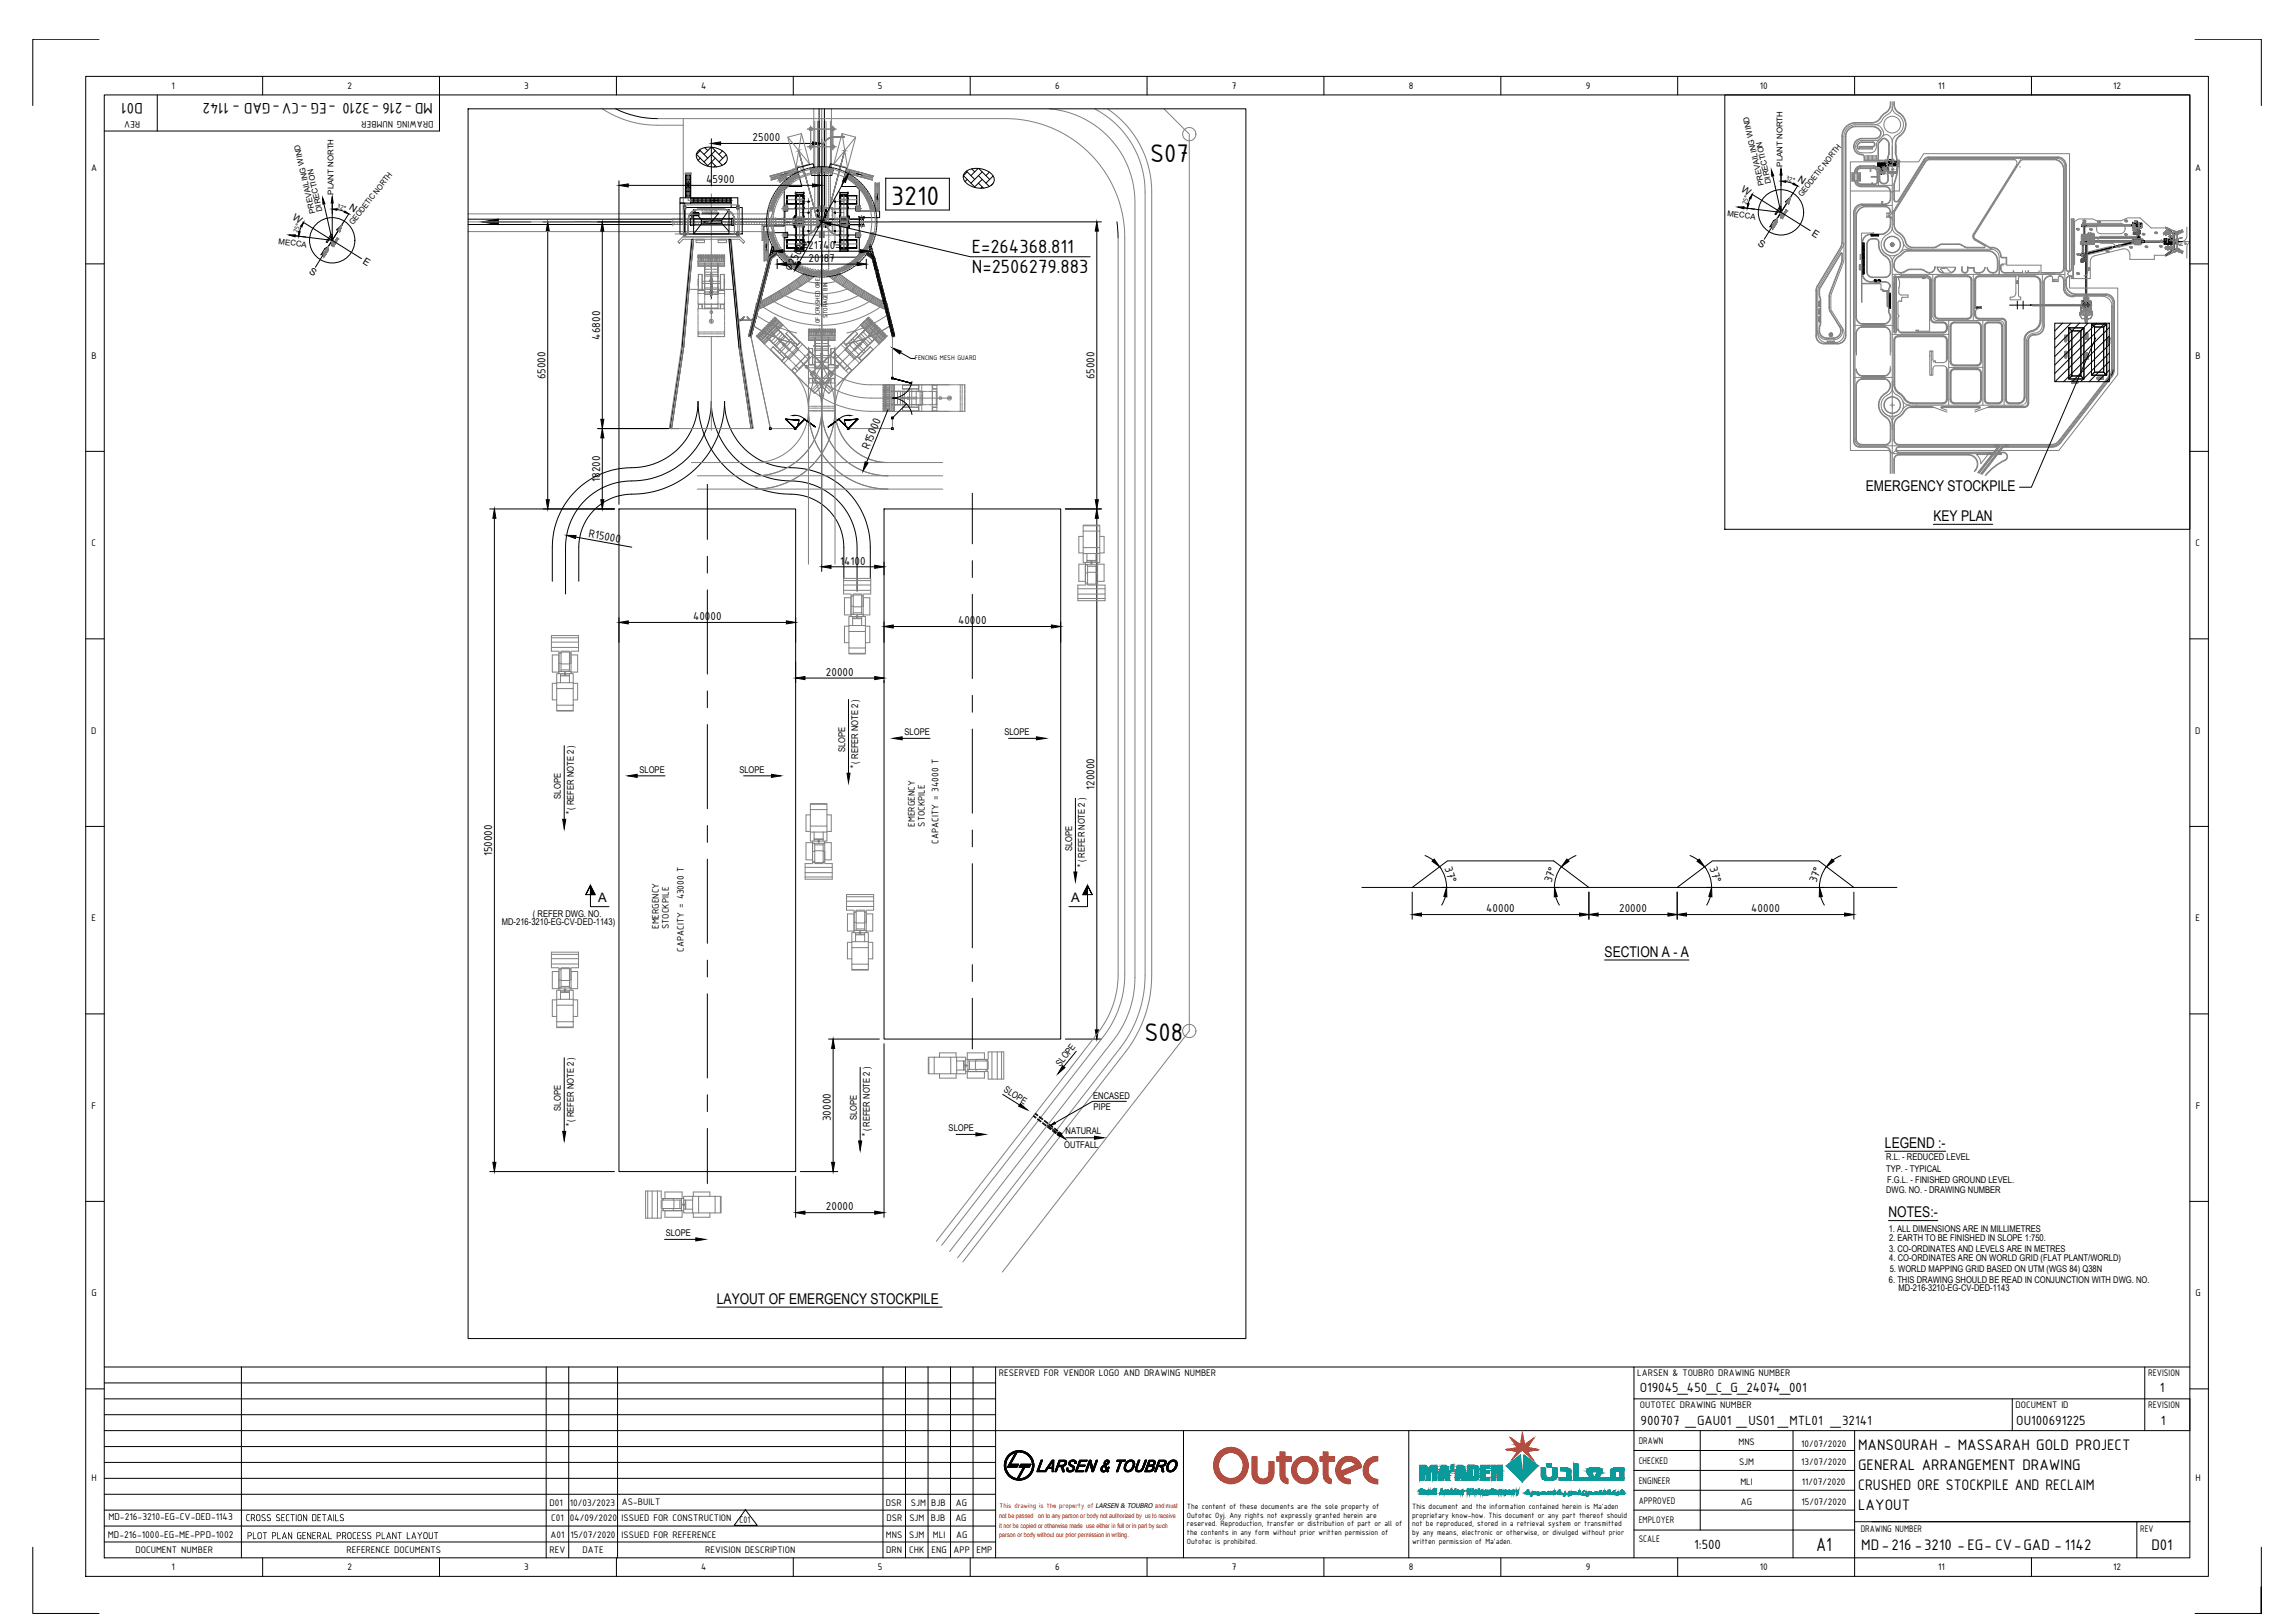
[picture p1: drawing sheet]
<svg xmlns="http://www.w3.org/2000/svg" width="1189mm" height="841mm" viewBox="0 0 1189 841" stroke-linecap="round" stroke-linejoin="round" font-family="sans-serif">
<defs><g id="words">
<text font-size="14.9" x="462" y="106">3210</text>
<g font-size="14.2">
<text x="596" y="84">S07</text>
<text x="593" y="540">S08</text>
</g>
<g font-size="10.7">
<text x="504" y="131">E=264368.811</text>
<text x="504" y="141">N=2506279.883</text>
<text x="941" y="803">A1</text>
</g>
<g font-size="8.5">
<text x="74" y="53" transform="rotate(180 74 53)">D01</text>
<text x="224" y="53" transform="rotate(180 224 53)">MD-216 -3210 -EG -CV-GAD - 1142</text>
<text x="963" y="752">MANSOURAH - MASSARAH GOLD PROJECT</text>
<text x="963" y="762">GENERAL ARRANGEMENT DRAWING</text>
<text x="963" y="772">CRUSHED ORE STOCKPILE AND RECLAIM</text>
<text x="963" y="783">LAYOUT</text>
<text x="965" y="803">MD-216 -3210 -EG- CV-GAD - 1142</text>
<text x="1115" y="803">D01</text>
</g>
<g font-size="7.7">
<text x="967" y="255">EMERGENCY STOCKPILE</text>
<text x="1002" y="270">KEY PLAN</text>
<text x="832" y="496">SECTION A - A</text>
<text x="977" y="595">LEGEND :-</text>
<text x="979" y="631">NOTES:-</text>
<text x="371" y="676">LAYOUT OF EMERGENCY STOCKPILE</text>
</g>
<g font-size="7.5">
<text x="850" y="721">O19045_450_C_G_24074_001</text>
<text x="1119" y="721">1</text>
<text x="850" y="739">900707 _GAU01 _US01 _MTL01 _32141</text>
<text x="1045" y="739">OU100691225</text>
<text x="1120" y="739">1</text>
<text x="878" y="803">1:500</text>
</g>
<g font-size="6.7">
<text x="310" y="468">A</text>
<text x="555" y="468">A</text>
</g>
<g font-size="6.4">
<text x="390" y="73">25000</text>
<text x="366" y="95">45900</text>
<text x="416" y="129">=21740=</text>
<text x="419" y="136">20187</text>
<text x="410" y="141" transform="rotate(-61 410 141)">∅25000</text>
<text x="311" y="176" transform="rotate(-90 311 176)">46800</text>
<text x="283" y="197" transform="rotate(-90 283 197)">65000</text>
<text x="567" y="197" transform="rotate(-90 567 197)">65000</text>
<text x="450" y="233" transform="rotate(-68 450 233)">R15000</text>
<text x="311" y="250" transform="rotate(-90 311 250)">18200</text>
<text x="305" y="278" transform="rotate(10 305 278)">R15000</text>
<text x="435" y="293">14100</text>
<text x="359" y="321">40000</text>
<text x="496" y="323">40000</text>
<text x="428" y="350">20000</text>
<text x="567" y="409" transform="rotate(-90 567 409)">120000</text>
<text x="255" y="444" transform="rotate(-90 255 444)">150000</text>
<text x="749" y="450" transform="rotate(71 749 450)">37°</text>
<text x="886" y="450" transform="rotate(71 886 450)">37°</text>
<text x="804" y="458" transform="rotate(-71 804 458)">37°</text>
<text x="941" y="458" transform="rotate(-72 941 458)">37°</text>
<text x="770" y="473">40000</text>
<text x="839" y="473">20000</text>
<text x="908" y="473">40000</text>
<text x="431" y="581" transform="rotate(-90 431 581)">30000</text>
<text x="428" y="627">20000</text>
</g>
<g font-size="5.6">
<text x="127" y="788">CROSS SECTION DETAILS</text>
<text x="128" y="798">PLOT PLAN GENERAL PROCESS PLANT LAYOUT</text>
</g>
<g font-size="5.5">
<text x="56" y="788">MD-216-3210-EG-CV-DED-1143</text>
<text x="56" y="797">MD-216-1000-EG-ME-PPD-1002</text>
</g>
<g font-size="5.3">
<text x="89" y="46">1</text>
<text x="180" y="46">2</text>
<text x="272" y="46">3</text>
<text x="363" y="46">4</text>
<text x="455" y="46">5</text>
<text x="547" y="46">6</text>
<text x="638" y="46">7</text>
<text x="730" y="46">8</text>
<text x="822" y="46">9</text>
<text x="912" y="46">10</text>
<text x="1004" y="46">11</text>
<text x="1095" y="46">12</text>
<text x="73" y="63" transform="rotate(180 73 63)">REV</text>
<text x="225" y="63" transform="rotate(180 225 63)">DRAWING NUMBER</text>
<text x="47" y="89">A</text>
<text x="1138" y="89">A</text>
<text x="47" y="186">B</text>
<text x="1138" y="186">B</text>
<text x="47" y="283">C</text>
<text x="1138" y="283">C</text>
<text x="47" y="380">D</text>
<text x="1138" y="380">D</text>
<text x="474" y="428" transform="rotate(-90 474 428)">EMERGENCY</text>
<text x="479" y="428" transform="rotate(-90 479 428)">STOCKPILE</text>
<text x="486" y="437" transform="rotate(-90 486 437)">CAPACITY = 34000 T</text>
<text x="47" y="477">E</text>
<text x="1138" y="477">E</text>
<text x="341" y="481" transform="rotate(-90 341 481)">EMERGENCY</text>
<text x="347" y="481" transform="rotate(-90 347 481)">STOCKPILE</text>
<text x="354" y="493" transform="rotate(-90 354 493)">CAPACITY = 43000 T</text>
<text x="47" y="575">F</text>
<text x="1138" y="575">F</text>
<text x="47" y="672">G</text>
<text x="1138" y="672">G</text>
<text x="518" y="713">RESERVED FOR VENDOR LOGO AND DRAWING NUMBER</text>
<text x="849" y="713">LARSEN &amp; TOUBRO DRAWING NUMBER</text>
<text x="1113" y="713">REVISION</text>
<text x="850" y="730">OUTOTEC DRAWING NUMBER</text>
<text x="1045" y="730">DOCUMENT ID</text>
<text x="1113" y="730">REVISION</text>
<text x="849" y="748">DRAWN</text>
<text x="901" y="749">MNS</text>
<text x="934" y="750">10/07/2020</text>
<text x="849" y="759">CHECKED</text>
<text x="901" y="759">SJM</text>
<text x="934" y="759">13/07/2020</text>
<text x="47" y="768">H</text>
<text x="1138" y="768">H</text>
<text x="849" y="769">ENGINEER</text>
<text x="902" y="769">MLI</text>
<text x="934" y="769">11/07/2020</text>
<text x="849" y="779">APPROVED</text>
<text x="902" y="780">AG</text>
<text x="934" y="780">15/07/2020</text>
<text x="285" y="780">D01</text>
<text x="295" y="780">10/03/2023</text>
<text x="322" y="780">AS-BUILT</text>
<text x="459" y="780">DSR</text>
<text x="472" y="780">SJM</text>
<text x="483" y="780">BJB</text>
<text x="495" y="780">AG</text>
<text x="286" y="788">C01</text>
<text x="295" y="788">04/09/2020</text>
<text x="322" y="788">ISSUED FOR CONSTRUCTION</text>
<text x="383" y="789">C01</text>
<text x="459" y="788">DSR</text>
<text x="471" y="788">SJM</text>
<text x="482" y="788">BJB</text>
<text x="495" y="788">AG</text>
<text x="849" y="789">EMPLOYER</text>
<text x="285" y="797">A01</text>
<text x="296" y="797">15/07/2020</text>
<text x="322" y="797">ISSUED FOR REFERENCE</text>
<text x="459" y="797">MNS</text>
<text x="471" y="797">SJM</text>
<text x="484" y="797">MLI</text>
<text x="496" y="797">AG</text>
<text x="964" y="794">DRAWING NUMBER</text>
<text x="1109" y="794">REV</text>
<text x="849" y="799">SCALE</text>
<text x="70" y="805">DOCUMENT NUMBER</text>
<text x="180" y="805">REFERENCE DOCUMENTS</text>
<text x="285" y="805">REV</text>
<text x="302" y="805">DATE</text>
<text x="365" y="805">REVISION DESCRIPTION</text>
<text x="459" y="805">DRN</text>
<text x="471" y="805">CHK</text>
<text x="483" y="805">ENG</text>
<text x="494" y="805">APP</text>
<text x="506" y="805">EMP</text>
<text x="89" y="814">1</text>
<text x="180" y="814">2</text>
<text x="272" y="814">3</text>
<text x="363" y="814">4</text>
<text x="455" y="814">5</text>
<text x="547" y="814">6</text>
<text x="638" y="814">7</text>
<text x="730" y="814">8</text>
<text x="822" y="814">9</text>
<text x="912" y="814">10</text>
<text x="1004" y="814">11</text>
<text x="1095" y="814">12</text>
</g>
<g font-size="5.1">
<text x="931" y="94" transform="rotate(32 931 94)">N</text>
<text x="902" y="99" transform="rotate(32 902 99)">W</text>
<text x="151" y="114" transform="rotate(32 151 114)">W</text>
<text x="181" y="108" transform="rotate(32 181 108)">N</text>
<text x="939" y="122" transform="rotate(32 939 122)">E</text>
<text x="911" y="127" transform="rotate(32 911 127)">S</text>
<text x="188" y="136" transform="rotate(32 188 136)">E</text>
<text x="160" y="141" transform="rotate(32 160 141)">S</text>
</g>
<g font-size="4.8">
<text x="469" y="381">SLOPE</text>
<text x="521" y="381">SLOPE</text>
<text x="438" y="390" transform="rotate(-90 438 390)">SLOPE</text>
<text x="331" y="401">SLOPE</text>
<text x="383" y="401">SLOPE</text>
<text x="444" y="398" transform="rotate(-90 444 398)">*( REFER NOTE 2 )</text>
<text x="291" y="414" transform="rotate(-90 291 414)">SLOPE</text>
<text x="297" y="422" transform="rotate(-90 297 422)">*( REFER NOTE 2 )</text>
<text x="556" y="441" transform="rotate(-90 556 441)">SLOPE</text>
<text x="562" y="449" transform="rotate(-90 562 449)">*( REFER NOTE 2 )</text>
<text x="260" y="480">MD-216-3210-EG-CV-DED-1143)</text>
<text x="276" y="475">( REFER DWG. NO.</text>
<text x="550" y="553" transform="rotate(-53 550 553)">SLOPE</text>
<text x="520" y="565" transform="rotate(32 520 565)">SLOPE</text>
<text x="567" y="570">ENCASED</text>
<text x="291" y="576" transform="rotate(-90 291 576)">SLOPE</text>
<text x="567" y="575">PIPE</text>
<text x="444" y="580" transform="rotate(-90 444 580)">SLOPE</text>
<text x="297" y="583" transform="rotate(-90 297 583)">*( REFER NOTE 2 )</text>
<text x="492" y="586">SLOPE</text>
<text x="552" y="588">NATURAL</text>
<text x="450" y="588" transform="rotate(-90 450 588)">*( REFER NOTE 2 )</text>
<text x="552" y="595">OUTFALL</text>
<text x="978" y="601">R.L. - REDUCED LEVEL</text>
<text x="978" y="607">TYP. - TYPICAL</text>
<text x="978" y="613">F.G.L. - FINISHED GROUND LEVEL.</text>
<text x="977" y="618">DWG. NO. - DRAWING NUMBER</text>
<text x="345" y="641">SLOPE</text>
<text x="979" y="638">1. ALL DIMENSIONS ARE IN MILLIMETRES</text>
<text x="979" y="643">2. EARTH TO BE FINISHED IN SLOPE 1:750.</text>
<text x="979" y="649">3. CO-ORDINATES AND LEVELS ARE IN METRES</text>
<text x="979" y="654">4. CO-ORDINATES ARE ON WORLD GRID (FLAT PLANT/WORLD)</text>
<text x="979" y="659">5. WORLD MAPPING GRID BASED ON UTM (WGS 84) Q38N</text>
<text x="979" y="665">6. THIS DRAWING SHOULD BE READ IN CONJUNCTION WITH DWG. NO.</text>
<text x="984" y="669">MD-216-3210-EG-CV-DED-1143</text>
</g>
<g font-size="4.3">
<text x="615" y="782">The content of these documents are the sole property of</text>
<text x="732" y="782">This document and the information contained herein is Ma'aden</text>
<text x="615" y="786">Outotec Oyj. Any rights not expressly granted herein are</text>
<text x="615" y="791">reserved. Reproduction, transfer or distribution of part or all of</text>
<text x="732" y="786">proprietary know-how. This document or any part thereof should</text>
<text x="732" y="791">not be reproduced, stored in a retrieval system or transmitted</text>
<text x="615" y="796">the contents in any form without prior written permission of</text>
<text x="732" y="796">by any means, electronic or otherwise, or divulged without prior</text>
<text x="615" y="800">Outotec is prohibited.</text>
<text x="732" y="800">written permission of Ma'aden.</text>
</g>
<g font-size="4.1">
<text x="924" y="86" transform="rotate(-90 924 86)">PLANT NORTH</text>
<text x="914" y="96" transform="rotate(-103 914 96)">PREVAILING WIND</text>
<text x="918" y="95" transform="rotate(-103 918 95)">DIRECTION</text>
<text x="173" y="101" transform="rotate(-90 173 101)">PLANT NORTH</text>
<text x="934" y="102" transform="rotate(-52 934 102)">GEODETIC NORTH</text>
<text x="163" y="110" transform="rotate(-103 163 110)">PREVAILING WIND</text>
<text x="167" y="109" transform="rotate(-103 167 109)">DIRECTION</text>
<text x="895" y="112" transform="rotate(7 895 112)">MECCA</text>
<text x="183" y="117" transform="rotate(-52 183 117)">GEODETIC NORTH</text>
<text x="144" y="126" transform="rotate(7 144 126)">MECCA</text>
</g>
<g font-size="3.8">
<text x="925" y="93" transform="rotate(16 925 93)">32°</text>
<text x="174" y="108" transform="rotate(16 174 108)">32°</text>
<text x="905" y="106" transform="rotate(-71 905 106)">25°</text>
<text x="154" y="121" transform="rotate(-71 154 121)">25°</text>
</g>
<text font-size="3.8" fill="#f00" x="518" y="782">This drawing is the property of</text>
<text font-size="3.7" x="474" y="186">FENCING MESH GUARD</text>
<g font-size="3.5">
<text x="429" y="165" transform="rotate(-90 429 165)">STORAGE BIN</text>
<text x="425" y="171" transform="rotate(-90 425 171)">℄. OF CRUSHED ORE</text>
</g>
<g font-size="3.5" fill="#f00">
<text x="518" y="787">not be passed on to any person or body not authorized by us to receive</text>
<text x="518" y="792">it nor be copied or otherwise made use either in full or in part by such</text>
<text x="518" y="797">person or body without our prior permission in writing.</text>
</g>
<text font-size="3.4" x="568" y="782">LARSEN &amp; TOUBRO and must</text>
<g font-size="1.6">
<text x="364" y="110">E=264347.610</text>
<text x="364" y="112">N=2506266.635</text>
</g>
<g font-size=".3" fill="#808080">
<text x="1131" y="126">X=E=860033</text>
<text x="1131" y="126">Y=N=556613</text>
</g>
</g></defs>
<!-- layer: DRAW -->
<g fill="none" stroke="#808080" stroke-width=".52">
<path d="M974 90h1M975 87l-1 3M975 87h2v3h-3M975 87v2M975 90h.1M975 88h1M975 88h.1M975 87h2v1h-2M975 89v-1h2v1h-2v1v-1h2v1h-2M975 89h.1M975 87h.1M975 89h1"/>
<path d="M975 87h1M976 87h.1M976 89h.1M976 90h.1M975 87v1M976 88h.1M976 87v1M976 89h1zM977 89h.1M977 90h.1M977 88h.1M977 88v1"/>
<path d="M977 87h.1M977 84h.1M977 83h.1M977 84h1zM978 84h.1M978 83h.1M978 86h1v3h-1zM978 87v2M978 86h.1M978 87h.1M978 88h.1M978 83h5v3h-5z"/>
<path d="M978 86h1v2h-1zM978 89h.1M978 85h.1M978 85h1zM978 90h1M979 85v1zM979 84h.1M979 90h.1M979 89h.1M979 84v2zM979 85h.1M979 89v1"/>
<path d="M979 85h1zM979 84h1M979 85l1 1zM979 90h1M979 90h1zM979 89h1zM980 83h.1M980 85h.1M980 84h2M980 86h.1M980 83h1v3h-1zM980 89h1"/>
<path d="M980 89l1 3v-3M980 89h.1M980 85h1M980 83h1M980 88h1M981 89h.1M981 85h.1M981 88h.1M982 84h.1M981 83h.1M981 84h1zM982 90h.1"/>
<path d="M982 89h.1M982 83h.1M982 89v1M982 86h.1M982 84v2M982 84h1zM982 90h1zM982 89h1zM982 90h1M983 84h-1v2M983 84h.1M983 89h.1"/>
<path d="M983 85h.1M983 86h.1M983 88h.1M983 84h1zM983 87h.1M983 83h.1M983 85h1v2M983 84h1M984 84h-1M984 84h.1M984 83h.1M996 144h.1"/>
<path d="M996 144h1h1M998 144h.1M983 171h.1M983 171h1M984 171h.1M993 171l1 1v-1M993 171v1zM994 171v1z"/>
<circle cx="977" cy="84" r=".1"/>
<circle cx="978" cy="84" r=".1"/>
<circle cx="983" cy="84" r=".1"/>
<circle cx="984" cy="84" r=".1"/>
</g>
<!-- layer: 0 -->
<g fill="none" stroke="#000" stroke-width=".52">
<path d="M894 49h241v225h-241zM362 78a10 10 0 0 1 15 4 7 7 0 0 1-9 4 7 7 0 0 1-7-7zM363 78l4 4M363 78l-2 2 6 6M365 76l2 2M369 76l-4 4M369 76l6 6M371 78l-6 6M374 78l-1 2M363 82l-1 1M369 84l2 2M369 80l5 6"/>
<path d="M371 82l-4 4M371 86l-1 1M376 84l-1 1M376 80l-3 4M413 87l8-2 1 2-2 1 1 3h10l1-3-2-1v-2l9 2-3 10h8l1 1v9h-2v2h13v4h-11v8h-2v2h2v9l-1 1h-36l-2-1v-9h2v-2h-12v-4h10v-8h2v-2h-2v-9l2-1h8zM500 89a10 10 0 0 1 15 4 7 7 0 0 1-9 4 7 7 0 0 1-7-7zM501 89l4 4M501 89l-2 2 6 6M501 93l-1 1M504 88l1 1M507 87l-4 4M507 95l3 2"/>
<path d="M507 91l6 6M507 87l6 6M509 89l-6 6M509 93l-4 4M509 97l-1 1M513 89l-2 2M515 95l-1 1M515 91l-4 4M920 97l3 13M975 88h.1M975 87h.1M976 87h.1"/>
<path d="M976 87v1M976 88h.1M978 87h.1M978 86v1M978 86h.1M978 88h.1M978 88h1M978 87h1M978 86h1M979 87h-1M979 87h.1M979 86v1"/>
<path d="M979 88h.1M979 88h-1M979 84v1M979 85h.1M979 84h.1M979 84h1M980 85h-1M980 84h.1M980 85h.1M980 84v1M980 84h1M981 85h.1"/>
<path d="M981 84v1M982 85h.1M982 85h1M983 85h.1M983 85h-1M169 111l3 14M1080 117h.1M1081 117h.1M1105 115v1M1107 116h1M1108 115v1M1108 115h.1"/>
<path d="M1122 118l4 3zM965 140v1zM965 137h.1M965 137v-1v1M965 133h.1M965 133v-1v1M965 128v1zM965 136h.1M965 132h.1M965 128h.1M965 129h.1M965 128v1"/>
<path d="M965 132v1M965 136v1M965 138h1v4h-1M965 134h1v4h-1M965 130h1v4h-1M965 126h1v4h-1M965 126v12M965 138v4M965 138l1 2M965 134l1 1M965 130l1 1M965 126l1 1"/>
<path d="M965 140h.1M965 139h.1M965 140l1 1zM965 135h.1M965 137h1M965 135v1M965 135l1 2zM966 131h.1M965 134h1M965 134h.1M965 131v1M965 131h.1"/>
<path d="M965 131l1 2zM966 127h.1M965 130h1M965 130h.1M965 127v1M965 127h.1M965 127l1 2zM965 133h1M966 140v1zM966 137h-1M966 135v1zM966 134v-1l-1 1"/>
<path d="M966 131v1zM966 130v-1l-1 1M966 127v1zM966 136l-1 2M966 132l-1 2M966 128l-1 2M966 140h.1M966 129h-1M966 137h.1M966 135h.1M966 129v1M966 129h.1"/>
<path d="M966 139h.1M966 136h.1M966 135v1M966 134h.1M966 132h.1M966 131v1M966 133h.1M966 130h.1M966 128h.1M966 127v1M966 133v1M966 132v3"/>
<path d="M966 136v2M966 128v3M966 138v2M966 126v1M970 122h4M970 122h1M970 122h.1M970 122h2zM970 122h1zM971 122h-1M971 122h.1M971 122h1z"/>
<path d="M972 122h.1M972 122h2M974 122h-2M1078 132h.1M1079 132h-1M1079 132h.1M1079 131h.1M1080 132h.1M1080 126h.1M1080 131h.1M1081 127h.1M1083 124v1"/>
<path d="M1083 123h.1M1109 123h.1M1122 132l4-2zM1125 125h.1M1126 123h1M1126 123v2M1126 125h.1M1126 123h.1M1126 124h.1M1126 129h1zM1126 122h.1M1126 121h1z"/>
<path d="M1127 125h.1M1127 124h.1M1127 123v2h-1M1127 121v8zM1127 121h.1M1127 129h.1M965 141h.1M965 140v1M965 142h1M965 142h.1M965 141h1M966 142v-1l-1 1"/>
<path d="M966 141l-1 1M966 141h.1M966 141v1M966 142h.1M971 146h.1M971 146h1M971 145h.1M971 145l1 1M971 145v1M972 145h.1M972 146h.1M972 145v1"/>
<path d="M972 146h2v1h-2zM972 147h.1M972 145h-1M973 145l1 1M973 145v1M973 146h1M973 146h.1M973 145h.1M974 146h.1M974 145h.1M974 145v1M974 147h.1"/>
<path d="M974 145h-1M979 152h1v4h-1M979 156h1v4h-1M979 152v8M979 152v1M979 156v1M979 155l1 1zM979 153v1M979 155h.1M979 153h1v2h-1zM979 157h1zM979 159l1 1z"/>
<path d="M979 157v1M979 159h.1M979 157h1v2h-1zM979 153h1M979 153l1 1zM979 157l1 1zM979 154v2M979 158v2M979 157h.1M979 155l1 1M979 159l1 1M979 156h1"/>
<path d="M979 160h1M980 156h-1M980 156h.1M980 153v1M980 155h.1M980 157h.1M980 160h-1M980 160h.1M980 157v1zM980 159h.1M980 158v2M980 154v3"/>
<path d="M980 152v1M1072 170h8v26h-8zM1072 170l2 1M1074 171h4v24h-4zM1080 170l-2 1M1084 168h8v26h-8zM1084 168l1 1M1085 169h5v24h-5zM1092 168l-2 1M462 195h1v1h-1zM473 198a10 10 0 0 1-10 8 10 10 0 0 1 10 9M1074 195l-2 1"/>
<path d="M1078 195l2 1M1085 193l-1 1M1090 193l2 1M412 215l2 1 3 1M414 218v2M438 218v2M440 215l-3 1-2 1M462 216h1v1h-1zM470 209l-7 8M399 222h1v1h-1zM412 222h1v1h-1zM439 222h1v1h-1z"/>
<path d="M462 222h1v1h-1zM1002 272h31M706 460h277M732 460l18-14h55l18 14M869 460l18-14h56l18 14M304 464l2-5 2 5h-4l2-5v11h10M566 464l-2-5-3 5h5l-2-5v11h-10M832 497h43M977 597h31M979 633h25M371 677h117"/>
<circle cx="426" cy="115" r=".6"/>
<circle cx="426" cy="115" r=".5"/>
<circle cx="1081" cy="125" r=".1"/>
<circle cx="1127" cy="125" r=".1"/>
<circle cx="1081" cy="158" r=".1"/>
<circle cx="462" cy="196" r=".2"/>
<circle cx="407" cy="217" r=".2"/>
<circle cx="417" cy="217" r=".2"/>
<circle cx="435" cy="217" r=".2"/>
<circle cx="444" cy="217" r=".2"/>
<circle cx="462" cy="217" r=".2"/>
<circle cx="412" cy="222" r=".2"/>
<circle cx="440" cy="222" r=".2"/>
</g>
<!-- layer: P -->
<g fill="none" stroke="#000" stroke-width=".52">
<path d="M973 85h.1M973 86h.1M973 85h1M973 85v1h1M973 86h1M974 84h.1M974 84v1M974 85h.1M974 86h.1M974 85v1M975 85h.1M975 84v2h1"/>
<path d="M975 86h.1M975 84v2M976 86h.1M976 85h.1M976 85v1M976 84h-3v1M977 85h.1M976 84h1v2h-1M977 85v1M977 86h.1M977 86h-1M977 84v2"/>
<path d="M980 85v-1v1M980 85h.1M980 85l1-1v1M980 84v1M980 84h.1M981 85h.1M981 84h.1M981 84v1M981 85h-1M981 84v1z"/>
</g>
<g fill="#000" stroke="#000" stroke-width=".52">
<circle cx="973" cy="85" r=".1"/>
<circle cx="973" cy="86" r=".1"/>
<circle cx="974" cy="85" r=".1"/>
<circle cx="974" cy="86" r=".1"/>
<circle cx="975" cy="85" r=".1"/>
<circle cx="975" cy="86" r=".1"/>
<circle cx="976" cy="86" r=".1"/>
<circle cx="976" cy="85" r=".1"/>
<circle cx="977" cy="86" r=".1"/>
<circle cx="980" cy="85" r=".1"/>
<circle cx="981" cy="84" r=".1"/>
</g>
<!-- layer: Process Internal road -->
<g fill="none" stroke="#808080" stroke-width=".52">
<path d="M980 53a8 8 0 0 1-5 7v1M981 53a6 6 0 0 0 4 7 7 7 0 0 1-2 11l-1 3v6M961 76h.1M961 76a5 5 0 0 0 5 4v3h7v-8l2-3a2.8 2.8 0 0 1 4 3v5M962 65a5 5 0 0 0-6 6v103a4 4 0 0 1-4 4h-7a4 4 0 0 1-4-4v-23M962 64a7 7 0 0 0-7 7v55l-13 23-1 2M962 65h8a4 4 0 0 1 4 2 4 4 0 0 1-1 5h-8a4 4 0 0 0-4 4M963 76h.1M971 73l1 1M971 74h-7h-1l-1 2M972 75v1h-1h-7l-1 1-1-1M975 61a5 5 0 0 1-5 3h-8"/>
<path d="M979 80l-1 6 1 7a2.4 2.4 0 0 1-3 2 2.4 2.4 0 0 1-2-2M982 80l1 3M961 89l2-2 1-1h8l1 1 1 2M961 89v1h-1v4h1l1 1 2 1M962 89l1-1 1-1h7l2 1v1M962 89v1h2v4h-2M964 97h13M973 89v5l-1 1-8 1-1-1-1-1M974 89v4M977 87h.1M977 96l2 1 1 2M980 99v4"/>
<path d="M983 90l-2 6v7a1.3 1.3 0 0 0 1 2 1.3 1.3 0 0 0 2-1l14-22h1h67a4 4 0 0 1 5 4v53a1.6 1.6 0 0 0 1 2 1.6 1.6 0 0 0 2-2v-26h1v31h-1v-1a2.5 2.5 0 0 0-3 2v2M983 83v7M1045 87h.1M1047 87h.1M1049 82l-2 2-24 38 1 2 8 4a4 4 0 0 1 5 5M1049 83h15M1064 82a5 5 0 0 1 6 6l-1 52-2 2h-28a2.7 2.7 0 0 1-2-4M978 112h1l1 1M978 111h1M979 111a2.2 2.2 0 0 0 0-3 2.2 2.2 0 0 0-2-1h-10a5 5 0 0 0-5 5v52a4 4 0 0 0 4 4h10a4 4 0 0 0 3-7M980 116a6 6 0 0 1-5 6M980 103l-1 2-1 1h-13a4 4 0 0 0-4 4v119l1 2h2l14 1 1 1 1 1"/>
<path d="M980 110h.1M980 113v3M954 131h1v5M954 131l-11 18v2M955 136l-7 16M966 126v16M970 121a4 4 0 0 0-5 5M970 122h6M972 124a2.7 2.7 0 0 1 2 4 10 10 0 0 0 5 6l1 3M972 124a3 3 0 0 0-5 3v14l1 2 2 1h8l1-1 1-2M980 137v4M986 131a7 7 0 0 0-4 8l1 2h2"/>
<path d="M987 125a4 4 0 0 0 4 3h12M989 130l-3 1M989 130h41a5 5 0 0 1 5 5v4a2.3 2.3 0 0 1-2 3M995 140l3 1M995 140h-5l-3 1M1003 138a3 3 0 0 1-5 3M1004 138a3 3 0 0 0 3 3M1007 127l-3 1M1007 127h8M1014 139l-1 1-2 1M1015 127l5 1h8h1l-1-1M1017 138v3l2 1"/>
<path d="M1023 121l-1 2 1 1M1023 121l22-35a2 2 0 0 0-2-3h-44l-17 27-1 6a7 7 0 0 0 5 6l1 3M1024 124l5 3M1029 139l-1 1-2 1M1030 139v1l3 1M1037 133h.1M943 151v4v12M948 159l1 3 4 7M948 154v6M948 152v1M965 142a4 4 0 0 0 5 4h7a2.6 2.6 0 0 1 3 3M971 146v-1h4v1"/>
<path d="M973 145v1M979 160v1M980 148l-1 4M984 149l1 4h4v1h-3M984 149v-4a1.4 1.4 0 0 1 0-2 1.4 1.4 0 0 1 2 0h13l1 1 1 1v21l1 1h5a2.6 2.6 0 0 1 2 3M984 149h.1M985 156a.7 .7 0 0 0-1 0 .7 .7 0 0 0 0 1v7v7l1 1 22 1 2-1v-2M985 142h.1M986 154v2M986 154h-1M987 141h-2M1000 142h.1"/>
<path d="M1003 143h2h15l1 1 1 1v18l-1 2h-1h-15h-2l-1-2v-18zM1007 142h4M1019 141h1v-2h3v2h1M1023 158l1 1h3v1h-1M1024 142h2M1026 143h-2l-1 2 1 19 2 1h12M1026 160h-2l-1 3M1045 143v9M1046 143v10l1 1v1h-5v-1h2l1-2M1058 146v20a7 7 0 0 1-6 6l-2 2-1 2v30a4 4 0 0 1-3 3h-5l-2-2v-40v-1l-2-1M1063 143a3 3 0 0 0-4 3v23a5 5 0 0 1-6 5l-2 2v33l-1 1-1 1M1068 143h1l1 2v4a4 4 0 0 0 4 5h15a5 5 0 0 1 6 5v33l-1 2"/>
<path d="M1071 147a5 5 0 0 0 5 6h15a4 4 0 0 1 5 4l-1 36-28 37-4 1h-79a1.6 1.6 0 0 0-1 2 1.6 1.6 0 0 0 1 2h54a2.1 2.1 0 0 1 2 2 2.1 2.1 0 0 1-2 2l-5 3-4 4M943 169a4 4 0 0 0 4 6h3M943 167v2M953 169a4 4 0 0 1 1 4 4 4 0 0 1-4 2M980 173a4 4 0 0 0-4-4h-10a4 4 0 0 0-4 4v10M980 173v10M981 172a.7 .7 0 0 0 1 1 .7 .7 0 0 0 1-1M981 172v-28a.7 .7 0 0 1 1-1 .7 .7 0 0 1 1 1v28M1027 169l-1-2h-1h-13l-1 1v1v18v2l1 1h13l1-1 1-2M1027 169v18M1029 167h2h5l2 2v38l-1 1-1 1h-6l-2-2v-38zM962 191a4 4 0 0 0 4 4h10a4 4 0 0 0 4-4"/>
<path d="M1009 186v-10l-1-2h-25l-2 2v23a8 8 0 0 0 5 6v1a6 6 0 0 0 5 3h16h1l1-2v-15M1027 193l-1-1-1-1h-12h-2v2v14v1l1 1h13l1-1 1-1M1027 193v14M1094 194l-27 35-2 1h-82l-2-2v-8a8 8 0 0 1 5-6 5 5 0 0 1 5-3h10l8 3M1023 213l3-1v-1h-20v1l3 1M1049 211h-17l-9 2M980 220a7 7 0 0 0-5-6 7 7 0 0 1 3-11 4 4 0 0 0 2-4 4 4 0 0 0-4-3h-10a4 4 0 0 0-4 4v27a3 3 0 0 0 3 4h12l2-1 1-2M980 220v8M980 234v11M1024 236l2 2 1 2 3-4M1024 236h11M1032 236l-7 9"/>
<path d="M1036 235l-9 11M1023 244a5 5 0 0 0 2-5 5 5 0 0 0-5-3h-37l-2 2v7"/>
<circle cx="981" cy="65" r="4"/>
<circle cx="981" cy="127" r="4"/>
<circle cx="981" cy="210" r="4"/>
</g>
<!-- layer: Process Internal road side ground -->
<path d="M978 84v2" fill="none" stroke="#808080" stroke-width=".52"/>
<!-- layer: Process Internal road shoulder -->
<g fill="none" stroke="#808080" stroke-width=".52">
<path d="M977 58l-2 2a5 5 0 0 1-5 4h-8M980 53l-1 3-2 2M982 53a6 6 0 0 0 4 6 7 7 0 0 1-1 12M957 71v103M961 76h.1M961 76v3l3 1a1.8 1.8 0 0 1 2 1v2h11v1M962 66a5 5 0 0 0-5 5M962 64a7 7 0 0 0-7 7l-1 56-12 21-1 3M962 66h8a3 3 0 0 1 4 1 3 3 0 0 1-1 4l-8 1a4 4 0 0 0-4 4M970 76v1v-1M971 75v1h-7l-1 1v-1M971 74h-7l-1 1v1"/>
<path d="M975 72h2l1 1M976 72l-2 2M978 73l1 2-1 8h-4v-8v-1M983 79v4l1 1M983 75v4v-4M985 70a5 5 0 0 0-2 5M961 90h-1v4h1M964 93h.1M970 91h3M970 92h3M970 95h.1M978 86v5"/>
<path d="M982 89h.1M997 83l-13 21a1.1 1.1 0 0 1-1 0 1.1 1.1 0 0 1-1-1v-7l1-6 1-6M1000 81l-3 2M1000 81h66M1044 83h-45l-1 1-16 26M1048 83h16a5 5 0 0 1 5 5v52l-2 1h-9v-4h-18v-4h-3M1066 81a5 5 0 0 1 5 5v53a1.3 1.3 0 0 0 1 2 1.3 1.3 0 0 0 1-2l1-26M962 112v52M978 113h1l1 3a6 6 0 0 1-5 5M980 110h-2M980 110l-1-2-1-1h-11a5 5 0 0 0-5 5M980 110h.1"/>
<path d="M982 109v7a7 7 0 0 0 4 6l1 1a5 5 0 0 0 4 5h11l4-2 10 1M1075 113v24M972 124a2.6 2.6 0 0 1 2 4 10 10 0 0 0 5 6l1 3-1 5v1l-2 1h-7l-1-1-1-2v-14a3 3 0 0 1 4-3M976 121h-6a5 5 0 0 0-5 5v16a5 5 0 0 0 7 4M989 130l-2 1a9 9 0 0 0-5 8 3 3 0 0 0 5 2M989 130h41M1003 138a2.7 2.7 0 0 1-2 3 2.7 2.7 0 0 1-2 0l-3-2h-6l-3 2M1017 127l2 1h10M1017 138v2l1 1M1020 138v2l-2 1M1020 138v1h3l1 2h2M1029 139l-1 1-2 1"/>
<path d="M1030 139a2.5 2.5 0 0 0 2 2 2.5 2.5 0 0 0 3-2M1030 130a5 5 0 0 1 5 5M1031 128a5 5 0 0 1 6 5M1035 135v4M1037 133h.1M1038 138v-1l-1 1a2.6 2.6 0 0 0 2 3h4M941 151v23a4 4 0 0 0 4 4h8a4 4 0 0 0 4-4M943 151v-2l11-18v5l-6 17v7v1M943 151l1 4v12M972 146h2v1h-2zM974 146h3l2 2M979 151v10"/>
<path d="M979 148v3M983 144l-1-1v29M984 144l2-1h13l1 1 1 1v20M1003 144l2-1h15l1 1 1 1v18l-1 2h-1h-15h-2v-2v-18zM1007 141a2.6 2.6 0 0 1-3-3h9v2l-2 1-3-2h-2l1 2M1043 140v1M1044 140v1h4v-1M1045 143h-20l-1 2v14M1046 143h8a3 3 0 0 1 3 3v20a6 6 0 0 1-6 6l-1 2-1 2v30a3 3 0 0 1-3 3h-5l-1-2-1-41-1-1h-13l-1-1v-3M1050 140v1h1v-1M1051 140v1h6v-1M1063 143a3 3 0 0 0-4 3v23a5 5 0 0 1-6 5l-2 2v34l-2 1h-19"/>
<path d="M1067 143h.1M944 167v1a5 5 0 0 0 3 7h3M947 177h4zM948 162l5 7a4 4 0 0 1 1 4 4 4 0 0 1-4 2M979 161l1 3M982 172h1M983 171v1M1001 165v2h2M1003 167h4M1007 167l2 1v2M1009 170l-1 2h-1h-21h-2v-1M1013 167l-2 1v1v18v2h2h12l1-1 1-19-1-1-1-1"/>
<path d="M1013 167h12M1031 167l-2 1v1v38l1 2h6l1-1 1-1v-38l-1-1-1-1M1031 167h5M976 196a4 4 0 0 1 4 4M980 200l-1 2-2 2M1009 191v16l-1 1-1 1h-16a8 8 0 0 1-6-5h-1M1009 187v-11l-1-1h-25l-1 1v23a5 5 0 0 0 2 5M1013 191l-2 1v1v15l2 1h12l1-1 1-1v-14l-1-1-1-1M1013 191h12M977 204a7 7 0 0 0-3 7 7 7 0 0 0 4 6l1 2 1 3M1002 211h-11a8 8 0 0 0-6 4v1a6 6 0 0 0-3 6M1006 211h20"/>
<path d="M980 234v11M1033 236l-8 9M1033 236l-7 9M1034 236l-7 9M1035 236l-8 10M1035 231l-2 4M1036 231l-3 4M1036 231l-2 4M1037 231l-2 4M1038 231l-3 4M1038 231l-2 4"/>
</g>
<!-- layer: HATCH -->
<path d="M978 86l1 1M978 87v-1v2M978 87l1 1M978 88h1M979 87l-1 1h1M979 87h-1M979 87l-1 1M979 87v1h-1M979 88h-1" fill="none" stroke="#808080" stroke-width=".52"/>
<!-- layer: DRAW -->
<g fill="#808080" stroke="#808080" stroke-width=".52">
<path d="M982 90h1zM982 90h1z"/>
<path d="M978 90h1zM978 90h1z"/>
<path d="M979 90h1zM979 90h1z"/>
<circle cx="978" cy="84" r=".1"/>
</g>
<!-- layer: cen -->
<g fill="none" stroke="#808080" stroke-width=".52">
<path d="M312 56a52 52 0 0 0 29 9h13M544 56a49 49 0 0 1 44 49v402a53 53 0 0 1-11 32l-85 110M567 56a48 48 0 0 1 26 43v406a62 62 0 0 1-13 38l-84 109M574 56a52 52 0 0 1 23 43v406a65 65 0 0 1-14 40l-84 109M603 56l13 14v464l-97 125M341 61h180a62 62 0 0 1 62 62v382a53 53 0 0 1-11 32l-84 108M354 61v50M977 84h1M977 84h.1M978 84h.1M983 84h1M983 84h.1"/>
<path d="M984 84h.1M579 123v382a49 49 0 0 1-10 30l-84 108M394 176l24 23a48 48 0 0 0 33 14h41M399 171l23 23a41 41 0 0 0 29 12h41M403 166l24 24a34 34 0 0 0 24 9h41M419 180v112M426 180v112M433 180v112M448 166l-24 24M453 171l-24 23M458 176l-24 23M411 193a27 27 0 0 1 6 30 27 27 0 0 1-25 17"/>
<path d="M416 188a34 34 0 0 1 7 37 34 34 0 0 1-31 22 34 34 0 0 0 34-35 34 34 0 0 0 34 35 34 34 0 0 1-32-22 34 34 0 0 1 8-37M420 183a41 41 0 0 1 10 45 41 41 0 0 1-38 25 41 41 0 0 0 41-41 27 27 0 0 0 27 28 27 27 0 0 1-25-17 27 27 0 0 1 6-30M431 183a41 41 0 0 0-9 45 41 41 0 0 0 38 25 41 41 0 0 1-41-41M358 240h131M361 247h128M361 253h128"/>
<circle cx="616" cy="70" r="3"/>
<circle cx="616" cy="534" r="3"/>
</g>
<!-- layer: DRAW -->
<g fill="none" stroke="#000" stroke-width=".52">
<path d="M973 85h.1M974 86h.1M975 87h.1M975 85h.1M975 86h.1M975 89h.1M975 90h.1M976 86h.1M976 84h.1M976 85v1M976 84v1M977 86h.1"/>
<path d="M977 84h.1M977 83h.1M978 84h.1M978 83h.1M978 86h.1M979 84h.1M979 85h.1M980 84h.1M980 85h.1M980 83h.1M981 84h.1M981 85h.1"/>
<path d="M981 86h.1M982 85h.1M982 84h.1M983 84h.1M983 83h.1M984 84h.1M984 83h.1"/>
</g>
<g fill="#000" stroke="#000" stroke-width=".52">
<circle cx="973" cy="85" r=".1"/>
<circle cx="975" cy="87" r=".1"/>
<circle cx="975" cy="86" r=".1"/>
<circle cx="975" cy="89" r=".1"/>
<circle cx="975" cy="90" r=".1"/>
<circle cx="975" cy="85" r=".1"/>
<circle cx="976" cy="86" r=".1"/>
<circle cx="976" cy="85" r=".1"/>
<circle cx="976" cy="84" r=".1"/>
<circle cx="977" cy="84" r=".1"/>
<circle cx="978" cy="84" r=".1"/>
<circle cx="979" cy="85" r=".1"/>
<circle cx="980" cy="85" r=".1"/>
<circle cx="982" cy="85" r=".1"/>
<circle cx="983" cy="84" r=".1"/>
<circle cx="984" cy="84" r=".1"/>
</g>
<!-- layer: 0 -->
<g fill="#000" stroke="#000" stroke-width=".52">
<path d="M411 215h1zM414 219v1zM440 215h1zM306 459l2 5h-2zM564 459v5h-3z"/>
<path d="M462 196l10 3zM463 196l9 3z"/>
<path d="M407 217l7 1zM407 217l7 1z"/>
<path d="M417 217l6 4zM417 217l6 4z"/>
<path d="M429 221l6-4zM429 221l6-4z"/>
<path d="M438 218l6-1zM438 218l6-1z"/>
<path d="M412 222l5-5zM417 217l-5 5z"/>
<path d="M407 217l5 5zM407 217l5 5z"/>
<path d="M440 222l4-5zM444 217l-4 5z"/>
<path d="M435 217l5 5zM435 217l5 5z"/>
<circle cx="975" cy="88" r=".1"/>
<circle cx="975" cy="87" r=".1"/>
<circle cx="976" cy="88" r=".1"/>
<circle cx="976" cy="87" r=".1"/>
<circle cx="1080" cy="117" r=".1"/>
<circle cx="1105" cy="116" r=".1"/>
<circle cx="1107" cy="117" r=".1"/>
<circle cx="1122" cy="118" r=".1"/>
<circle cx="965" cy="132" r=".1"/>
<circle cx="965" cy="128" r=".1"/>
<circle cx="965" cy="129" r=".1"/>
<circle cx="966" cy="133" r=".1"/>
<circle cx="970" cy="122" r=".1"/>
<circle cx="1079" cy="132" r=".1"/>
<circle cx="1080" cy="131" r=".1"/>
<circle cx="1080" cy="132" r=".1"/>
<circle cx="1122" cy="132" r=".1"/>
<circle cx="1125" cy="125" r=".1"/>
<circle cx="1126" cy="123" r=".1"/>
<circle cx="1126" cy="125" r=".1"/>
<circle cx="1127" cy="125" r=".1"/>
<circle cx="965" cy="141" r=".1"/>
<circle cx="972" cy="147" r=".1"/>
<circle cx="972" cy="145" r=".1"/>
<circle cx="972" cy="146" r=".1"/>
<circle cx="974" cy="146" r=".1"/>
<circle cx="974" cy="147" r=".1"/>
</g>
<!-- layer: ARREDO -->
<g fill="#000" stroke="#000" stroke-width=".52">
<circle cx="975" cy="88" r=".1"/>
<circle cx="975" cy="85" r=".1"/>
<circle cx="976" cy="87" r=".1"/>
<circle cx="976" cy="88" r=".1"/>
</g>
<path d="M975 88h.1M975 85h.1M976 87h.1M976 88h.1M976 87v1" fill="none" stroke="#000" stroke-width=".52"/>
<!-- layer: Process Internal road cen -->
<g fill="none" stroke="#808080" stroke-width=".52">
<path d="M981 56a5 5 0 0 1-4 4 7 7 0 0 1-5 5M981 56a6 6 0 0 0 4 4 6 6 0 0 1-3 11l-1 3M981 53v3M972 65h-10a6 6 0 0 0-6 6l-1 65M972 65a4 4 0 0 1 4 6M974 72a7 7 0 0 0-2 6l-2 1h-5a3 3 0 0 1-3-3 3 3 0 0 1 3-3h8l3-3a3 3 0 0 1 3 0 3 3 0 0 1 2 4M981 74v44M973 96v-7a2.4 2.4 0 0 0-2-2h-7a2.4 2.4 0 0 0-2 2v5a2.4 2.4 0 0 0 2 2h16M1048 82l-25 40v2l9 5M978 111h1M981 111l16-27 2-2h67a4 4 0 0 1 4 4v63M981 106h-15a4 4 0 0 0-5 5v117a3 3 0 0 0 3 3h100l3-2 27-35"/>
<path d="M981 110l-1 1h-1l1 2 1 1M981 118a6 6 0 0 0 4 5 6 6 0 0 1-1 8 6 6 0 0 1-9-2 6 6 0 0 1 4-8l1-1zM1074 113v31M956 126l-1 2-13 22v23a5 5 0 0 0 5 5h4a5 5 0 0 0 4-7l-6-10v-1v-7l6-17M975 129l2 2a5 5 0 0 1 4 5v-2l2-2M980 127h2M981 126v2M981 136v109M985 131l3-2h44a4 4 0 0 1 4 4v9v-7M986 126a5 5 0 0 0 5 3M981 142h89M1002 142v22l1 2h33l2 1 1 43"/>
<path d="M1023 142v24M1058 142v26a5 5 0 0 1-5 5l-2 1-1 3v32M1070 149a4 4 0 0 0 4 4h17a4 4 0 0 1 4 4v35M954 169a5 5 0 0 1-4 7h-3a5 5 0 0 1-5-5M961 169h20M981 173h29M1010 166v44M1028 166v44M961 196h20M1028 190h-18M975 212l2 2a5 5 0 0 1 4 5v-2l2-2M980 210h2"/>
<path d="M981 201a6 6 0 0 0 4 5 6 6 0 0 1-1 9 6 6 0 0 1-9-3 6 6 0 0 1 4-8l1-1zM986 208l1 1 3 1-3 1-1 1M1049 210h-59M1049 209h.1M981 235h55"/>
</g>
<!-- layer: P -->
<path d="M975 88h.1" fill="none" stroke="#808080" stroke-width=".52"/>
<!-- layer: ARREDO -->
<path d="M976 87h.1M976 88h.1" fill="none" stroke="#808080" stroke-width=".52"/>
<!-- layer: TEXT -->
<path d="M974 87v3" fill="none" stroke="#808080" stroke-width=".52"/>
<!-- layer: phantom -->
<g fill="none" stroke="#525252" stroke-width=".52">
<path d="M1107 120h2v1h-2zM1107 120h.1M1107 120v1h2v-1M1107 120h2v1M1107 120h1M1107 120h2h-2M1107 120v1M1107 120h2M1108 120h.1M1108 119h.1M1108 119v1M1108 120h1z"/>
<path d="M1108 120h1M1108 120h-1v1h1M1109 120h.1M1109 120h-2M1109 120v1h-2M1109 120v1h-1M1109 120v1M1078 135h.1M1078 136h.1M1078 135h2M1078 136h2M1078 135v1"/>
<path d="M1079 135h.1M1079 136h.1M1079 135v1M1079 135h1M1079 134h.1M1079 134v1M1079 135h-1v1h2M1079 135h1zM1080 135h.1M1080 136h.1M1080 135v1M1080 135l-1-1 1 1"/>
<path d="M1080 134h.1M1080 135h-1M1080 134h2M1080 134h1M1080 133h.1M1080 133h1M1080 133v1M1080 134h1zM1080 132l1 1zM1080 135h2v-2v2M1080 134v1M1080 135h2h-2"/>
<path d="M1080 133h2v2M1080 133v2h2M1080 133v2M1080 134l1 1M1080 133h2M1080 135h2M1081 134h.1M1081 134h-1M1081 132v2M1081 135h.1M1081 133h.1M1081 132v1"/>
<path d="M1081 132l1 1M1081 133l-1 1M1081 135h-1M1081 133l1 2h-2v-1h2M1081 135h1M1081 133h1M1082 135h.1M1082 133h.1M1082 134h.1M1082 133h-2v2h2M1082 134l-1 1M1082 133v2h-2v-2"/>
<path d="M1082 133v2zM1082 135v-2v2M1082 133h-2v2M1082 133h-1M1082 133h-2M1082 133v2M1106 121h.1M1106 121h1M1106 120v1v-1M1106 120h.1M1106 120h1M1106 120v1h1v-1"/>
<path d="M1106 120v1M1107 121h-1M1107 121h.1M1107 120h-1h1M1107 120v1h1M1108 121h.1M1107 121h1M1107 121h2M1107 121v-1v1M1107 120v1v-1M1107 120l1 1M1108 121h1z"/>
<path d="M1108 121h1M1108 121l1-1v1zM1109 120h-2l1 1M1109 121h.1M1109 120l-2 1"/>
<circle cx="1079" cy="134" r=".2"/>
<circle cx="1079" cy="135" r=".2"/>
<circle cx="1080" cy="135" r=".2"/>
<circle cx="1080" cy="135" r=".3"/>
<circle cx="1106" cy="121" r=".1"/>
<circle cx="1106" cy="120" r=".1"/>
<circle cx="1107" cy="121" r=".1"/>
<circle cx="1107" cy="121" r=".2"/>
</g>
<!-- layer: 0 -->
<g fill="none" stroke="#808080" stroke-width=".52">
<path d="M964 77h.1M964 76v1M965 76v1M965 76l1 1M966 77h.1M966 76v1M967 76l-1 1M967 76v1M968 77h.1M968 76v1M969 76v1M969 77h.1"/>
<path d="M970 76v1M960 93h1M960 92l1 1M960 92h1M960 91h1M960 90h1M961 90h.1M961 91h.1M961 92h.1M961 93h.1M963 93h1M963 92h1"/>
<path d="M963 91h1M963 90h1M963 90h.1M963 91h.1M963 92h.1M963 93h.1M964 92l-1 1M964 91h-1M967 81h.1M967 81v2M968 81v2M968 81h.1"/>
<path d="M969 81v2M970 81h.1M970 81v2M971 81l-1 2M971 81v2M972 81v2M972 81l1 2M1122 118l5 2-1 1-4-3 5 2-1 1-4-3zM1127 120l1 2-2-1 1-1 1 2-2-1zM964 138h1v1M964 138h1M964 138v2h1v-1"/>
<path d="M964 132h1l-1 2zM964 139h1M965 139h.1M965 138v-1h-1v1M965 138h.1M965 138v1M965 139h-1M965 138v-1h-1v3h1v-1M965 134v13h10v3M971 121h.1M971 121h-6v36M1088 123v1"/>
<path d="M1088 125v1M1108 123h.1M1120 125h1v1h-1zM1120 124v2M1122 132l4-3 1 1-5 3v-1l4-3 1 1-5 3zM1126 129h2l-1 2-1-2h2l-1 2zM1126 122h2v3h-2v-3h2v3h-2zM943 157h.1M943 158h.1M943 157v1zM943 158v1zM943 158v1"/>
<path d="M943 159h.1M972 146h2v1h-2zM973 147h-8v10M1045 146h.1M1045 146h1M1045 147h.1M1045 146h1l-1 1M1045 147h1M1046 147h.1M1046 146l-1 1M1046 146h-1M1046 146h.1"/>
<path d="M943 165h.1M943 164h.1M943 166h.1M943 164v2zM943 167h.1M943 166v1zM943 161h.1M943 162h.1M943 160v2zM943 160h.1M943 163h.1M943 162v1z"/>
<path d="M943 162v1M943 164v1M943 166v1M1078 163h.1M1078 162h.1M1078 162l3-2-3 2M1078 162l3-2zM1078 162a4 4 0 0 0 6 0M1079 161a4 4 0 0 0 4 1v-1M1079 161h.1M1080 161h3M1080 161h.1"/>
<path d="M1080 161h2M1080 160l1 1M1081 160h.1M1081 160l-3 2M1081 160l-3 3M1081 160v4M1081 160l3 3M1081 160l3 2zM1082 160l2 2M1082 161l2 1M1082 160h.1M1082 161h-1"/>
<path d="M1082 161h.1M1083 161h-1M1083 161h.1M1084 162h.1M1084 162a5 5 0 0 1-6 0M1084 163a6 6 0 0 1-6 0M1084 163h.1M1000 182h1v12h-1zM1001 182h1v5v1v-1h1v1h4l2-1v-1M1009 192l-1-2h-5l-1 1v3h-1M977 232h2l1 2M1030 235v1h2l1-1h-3v1"/>
<path d="M1030 235h1M1031 235h.1M1031 236h.1M1031 235h1M1031 236h1M1032 235h.1M1032 236h.1M1032 235h1M1033 235h.1M1034 231h1h1h-2M1034 231h.1M1034 231h2"/>
<path d="M1034 231h1M1035 231h1M1035 236h.1M1035 235h2M1036 235h1M1036 235h.1M1036 236h.1M1037 235h.1M1037 236h.1M1037 235v1v-1h-1l-1 1h2M1039 231h.1M1039 231h2h-3z"/>
<path d="M1039 231h1M1040 231h.1M1040 231h1M1041 231h.1"/>
<circle cx="1108" cy="117" r=".1"/>
<circle cx="1081" cy="125" r=".1"/>
<circle cx="1108" cy="125" r=".1"/>
<circle cx="1045" cy="146" r=".6"/>
<circle cx="1081" cy="158" r=".1"/>
</g>
<!-- layer: FEL ROUTE -->
<g fill="none" stroke="#808080" stroke-width=".52">
<path d="M1070 174h1v1h-1zM1070 174h1M1070 175v1M1070 176v-1h1v1M1070 176h1v1h-1zM1070 177v-1h1v1M1070 177h1M1070 175h1M1070 176h1M1070 174v1h1v-1v2M1071 175h.1M1081 164h1v2h-1z"/>
<path d="M1081 164h1M1081 165h1M1081 160v4M1081 166h1M1081 166h1v1h-1zM1081 166v1M1081 167h1M1081 166v-1v1M1081 165v1zM1081 165h.1M1081 175h1M1081 176h1"/>
<path d="M1081 174h1v2h-1zM1081 166h.1M1081 165v1M1081 173v1h1v-1M1081 173h1h-1zM1081 173h1M1081 173v1M1081 172h1M1081 164v1M1081 174h1v1v-1h-1v1zM1081 174h1M1081 174v1"/>
<path d="M1082 174h.1M1082 166v1M1082 160v4M1082 165h-1M1082 173v1M1092 175h1v2h-1zM1092 176h1M1092 175h1M1092 176l1 1M1093 177h.1M1093 177v1zM1093 178l-1-1h1v1"/>
<path d="M1093 178h.1M1093 176v1M1070 182h1v2h-1zM1070 183h1M1070 182h1M1070 183v1M1070 184h1M1070 184h1v1h-1zM1070 185v-1h1v1M1070 185h1M1071 184h.1M1071 184v-1v1"/>
<path d="M1071 184h-1M1071 183h.1M1074 197h1v2h-1zM1074 197v2M1074 198h2M1074 198h1M1075 198v1M1075 198h.1M1075 197v1M1075 198h-1h2M1076 198h.1M1076 198h-1h1"/>
<path d="M1076 198h1h-1zM1077 198l-1-1v2l1-1M1077 198h.1M1081 186h1M1081 184v1h1v-1M1081 183h1v1h-1zM1081 183v1h1v-1M1081 183h.1M1081 185h.1M1081 185h1M1081 185v1M1081 184v1"/>
<path d="M1082 184h.1M1082 184v1M1082 185v1l-1-1M1082 184h-1h1M1082 185h.1M1082 185v1h-1v-1v1M1082 183h-1h1M1082 183h.1M1087 196h1h-1zM1087 196h.1M1087 196l1-1v2l-1-1M1088 196h.1"/>
<path d="M1088 196h1M1088 195h2v2h-2zM1089 196h.1M1089 195l-1 1M1089 196v1M1089 195v2M1090 195v2M561 275h9v9h-9zM561 278h-2v9h2M561 272h9M561 275v-3h9v3M570 278h2v9h-2"/>
<path d="M561 284v8h9v-8M561 287h9M562 293h7M562 293h2v10M562 293v10h6M562 292v9h-3v-9h3M562 297h2M563 287v5M563 290h5M563 291h5M564 297h4M564 293h4"/>
<path d="M566 291v2M568 287v5M568 297h1M569 292v11h-1v-10M569 292h3v9h-3M437 301h14M437 303h14M437 306h14M441 318h6M441 319h-3v-9h3v9M441 314h1M441 309h1"/>
<path d="M441 308h-4v-8h14v8h-4M442 319v5M442 308v10h-1M442 314h5M442 318h5M442 308h5M444 318v2M447 318v-10v11M447 308h-6v10M447 319v5M447 314h.1M447 309h.1"/>
<path d="M447 310h4v9h-4M559 308h14M559 310h14M559 305h14M562 303h-3v8h14v-8h-4M562 302h2M564 303h4M568 302h1M286 330h14M286 333h14M286 335h14M290 339h1"/>
<path d="M290 337h-4v-8h14v8h-4M291 338v10h-1M291 337h4M295 338h-5v10M295 339h1M296 339h3v9h-3M440 327v-8h8v8M440 327h8v9h-8zM440 336v3h8v-3M440 324h-2v9h2M440 339h8M440 324h8"/>
<path d="M442 321h5M442 320h5M448 324h3v9h-3M289 357v-8h8v8M289 357h8v8h-8zM289 354h-3v9h3M289 354h8M290 348h6M290 348h-4v-9h4v10M290 344h1M290 349v5M290 350h5"/>
<path d="M291 344h4M291 347h4M293 348v2M295 348v-10h1v11M295 349v5M295 344h1M297 354h2v9h-2M289 368h8M289 365v3h8v-3M420 420h9v8h-9zM420 416h9M420 420v-3h9v3"/>
<path d="M420 428v8h9v-8M420 422h-2v9h2M420 431h9M421 437h6M421 437h1v10M421 437v10h6M421 436v10h-3v-9h3M422 431v5M422 435h5M422 438h5M424 435v2M427 431v5"/>
<path d="M427 436v11v-10M427 437h4v9h-4M429 422h2v9h-2M417 454h14M417 452h14M417 449h14M421 441h1M421 446h1M421 448h-4v8h14v-8h-4M422 441h5M422 448h5M427 441h.1"/>
<path d="M427 446h.1M439 465h14M439 467h14M439 470h14M443 478h1M443 473h1M443 472h-4v-8h14v8h-4M444 472v10h-1M444 478h4M444 472h4M448 472h-5v10M448 478h1"/>
<path d="M448 473h1M449 474h3v8h-3M286 495h14M286 497h14M286 500h14M441 491v-8h9v8M441 491h9v9h-9zM441 488h-2v9h2M441 500v2h9v-2M441 488h9M443 482h6M443 482h-4v-8h4v9"/>
<path d="M443 483v5M443 484h5M444 481h4M446 482v2M448 482v-10h1v11M448 483v5M450 488h2v9h-2M289 518h-3v9h3M289 518h8M290 512h6M290 512h-4v-9h4v10M290 501h-4v-8h14v8h-4"/>
<path d="M290 508h1M290 503h1M290 513v5M290 514h5M291 502v10h-1M291 508h4M291 511h4M291 501h4M293 512v2M295 512v-10h1v11M295 502h-5v10M295 513v5"/>
<path d="M295 508h1M295 503h1M296 503h3v9h-3M297 518h2v9h-2M441 503h9M289 521v-8h8v8M289 521h8v8h-8zM289 529v3h8v-3M289 533h8M481 548v8M484 548h9v8h-9zM484 548h-3v8h3"/>
<path d="M487 556v3h8v-3M487 548v-2h8v2M493 548h7v8h-7M496 548v8M496 550h4M496 554h4M499 550v4M500 550v4M500 552h2M500 549h12v1h-10M500 555h10v4h-9v-4M501 549v-3h9v3"/>
<path d="M502 549v6M502 550v4M506 550v4M506 549v1M506 554v1M511 549v1M511 554v1M512 554h-10v1M512 550v5h-10M512 549v-4h8v14h-8v-4M512 550v4M514 545v14"/>
<path d="M517 545v14M519 545v14M336 617v14M338 617v14M341 617v14M359 620v9M359 620v-2h9v2M362 620h-8v9h8M362 620h9v9h-9zM371 620h2v9h-2M374 620v9M343 621v-4h-8v14h8v-4"/>
<path d="M343 622v4M343 626h10v1M343 622v5h10M344 621v1M344 626v1M345 621v-3h8v3M349 621v1M349 626v1M349 622v4M352 622v4M353 621v6M353 624h2"/>
<path d="M353 627v4h-8v-4h9M354 621h-11v1h10M354 622h5M354 627h5M355 622v5M359 629v2h9v-2"/>
<circle cx="566" cy="292" r=".5"/>
<circle cx="444" cy="319" r=".5"/>
<circle cx="293" cy="349" r=".4"/>
<circle cx="424" cy="436" r=".5"/>
<circle cx="446" cy="483" r=".4"/>
<circle cx="293" cy="513" r=".4"/>
<circle cx="500" cy="552" r=".5"/>
<circle cx="354" cy="624" r=".5"/>
</g>
<!-- layer: center -->
<g fill="none" stroke="#808080" stroke-width=".52">
<path d="M426 56v123M408 71l7-2 5 16-7 2zM408 71l12 14M415 69l-2 18M418 76h15M418 67h15M420 65v13M432 65v13M436 69l7 2-4 16-7-2zM436 69l3 18M443 71l-11 14M355 90h3"/>
<path d="M357 90v14h23M412 100h5M412 100v30M413 90l1 2M414 88l-15 4M417 100v30M420 88v2M432 88l-1 2M435 100h5M435 100v30M438 88l14 4M438 90v2"/>
<path d="M439 100v30M455 95v15M243 115h54M306 115h9M324 115h137M349 113v4M354 108h29M355 107v15M358 111h5M359 110v3M359 113v4M369 100v49"/>
<path d="M380 113v4M382 107v15M397 117h48M397 113h48M397 113v4M399 109h2M402 113v4M405 108h42M406 113v4M407 105v20M408 104h9M411 113v4"/>
<path d="M411 114h6M411 116h6M412 112v2M412 116v2M412 117h.1M412 100h.1M412 103h.1M412 108h.1M412 112h.1M412 115h.1M412 118h.1M412 108h5"/>
<path d="M412 118h5M412 102h4v3M413 101h3M414 101v13M414 114v2M414 116v13M414 110h6M414 104h6M414 120h6M416 113v4M416 113v4h-3M416 117h1"/>
<path d="M416 100h1M416 103h1M416 108h1M416 112h1M416 115h1M416 118h1M417 103h-5M417 112h-5M419 103v24M420 113v4M423 117h1M423 112h5"/>
<path d="M423 109h5M424 109v9M425 113v4M428 117h.1M428 109v8h-4M428 109v1M428 112v1M428 117v1M429 113v4M432 110h5M432 104h5M432 120h5"/>
<path d="M433 103v24M434 113v4M435 104h9M435 117h.1M435 100h.1M435 103h5M435 103h.1M435 108h.1M435 108h4M435 112h5M435 112h.1M435 115h.1"/>
<path d="M435 118h.1M435 118h4M435 114h5M435 116h5M435 102h4v3M435 101h4M437 101v13M437 114v2M437 116v13M438 113v4M439 113v4h-4M439 117h1"/>
<path d="M439 100h1M439 103h1M439 108h1M439 112h1M439 115h1M439 118h1M440 112v2M440 116v2M445 117h3M445 113h3M445 113h.1M445 117h.1"/>
<path d="M446 112v6M448 113h.1M448 117h.1M451 109h2M1079 117h.1M1079 117h31M1079 116h2M1079 117h2M1079 118v-2h2v2M1080 117h.1M1080 116v1M1080 117v9"/>
<path d="M1105 116h5M1105 115v3h5M1106 115h2M1106 115v3M1107 117h3M1107 118h3M1107 117h.1M1107 116v2M1108 115v3M1108 116h1M1108 117h1M1108 116h.1"/>
<path d="M1108 115v1zM1108 116v7M1108 115v8M1109 116v2M1110 116v2M1133 118v4a2.9 2.9 0 0 1-3 3M350 121h33M352 126h.1M378 124h.1M385 126h.1M397 120v15M399 121h2"/>
<path d="M405 122h42M408 126h9M412 122h.1M412 127h.1M412 130h5M412 130h.1M412 122h5M412 124l4 1v3M413 129h3M414 125h6M416 122h1M416 127h1"/>
<path d="M416 130h1M417 127h-5M432 125h5M435 126h9M435 122h.1M435 127h.1M435 122h4M435 130h5M435 130h.1M435 127h5M435 124l4 1v3M435 129h4"/>
<path d="M439 122h1M439 127h1M439 130h1M451 121h2M1078 126h7M1078 132h.1M1078 125v2M1078 123h7M1079 132h.1M1078 125h57M1078 124h7M1078 132h1"/>
<path d="M1079 132h-1M1079 133h1M1079 131h1M1079 125h2M1079 123h30M1079 124h6M1079 122h6M1079 131v2M1079 125h.1M1079 124h1M1079 124h.1M1079 132v-1l1 1"/>
<path d="M1079 132h1M1080 124v8M1080 124h.1M1080 125h.1M1080 132h.1M1080 126h.1M1080 123l-1-1v5M1080 122l-1 1M1080 131v2M1080 132h-2M1081 122v5M1081 122h.1"/>
<path d="M1081 122v44M1082 121h2M1082 121v6M1083 125h.1M1083 122v5M1084 121h1v6M1084 121v6M1084 121l1 1M1085 121l-1 1M1098 127h1v1h-1zM1098 127l1 1M1099 127l-1 1"/>
<path d="M1105 124h4M1105 126h4M1105 124v2M1106 127h3M1106 124v3M1107 125h.1M1107 125l-29 7M1107 124v3M1107 124h2M1107 122h2M1107 125l-2 1M1108 122v2"/>
<path d="M1108 124v3M1108 123h.1M1109 124v3M1109 122v2M1109 123h.1M1110 124v2M1110 125h.1M1110 125v1M1111 124v2M1111 125h.1M1111 125h-4M1111 126h-4"/>
<path d="M1122 124h1v2h-1zM1123 124v2M1123 124v1M1123 125v1M1123 124h1M1124 125v1M1124 125h2M1124 124h3v2h-3zM1125 124h.1M1125 123h.1M1125 123v1M1125 123h1"/>
<path d="M1125 125h.1M1125 124h2v2h-2zM1125 124v2M1126 123h.1M1126 125h.1M1126 123l1 2M1126 123h1M1127 124h.1M1127 126h.1M1127 126l4 1M1128 124h.1M1128 126v1"/>
<path d="M1130 123v1M1130 127h.1M1131 123h.1M1131 123l-4 1M1131 127h.1M1135 126l-2 2v6M368 148h1v3v3l-1-3zM369 143v3v3h-1v-3zM369 157v9M392 157l16-9 11-8 6 1-13 9-21 11zM395 156l1 3M396 159a53 53 0 0 0 60 0"/>
<path d="M399 153l2 3M401 156a48 48 0 0 0 50 0M404 151l2 3M407 153a43 43 0 0 0 38 0M408 148l2 3M413 150a37 37 0 0 0 26 0M413 145l2 3M417 141l3 4M418 146l7 1 8-1M419 140a133 133 0 0 1-27 17M419 140l-14 10-13 8M420 141l-12 8-16 9"/>
<path d="M421 141l-13 9-16 9M422 141l-13 9-17 10M423 141l-14 10-18 9M424 141l-15 10-18 10M427 141l6-1 11 8 16 9 1 4-21-11zM428 141l14 10 18 10M429 141l14 10 17 9M430 141l13 9 17 10M431 141l12 9 17 9M432 141l12 8 16 9M432 140l14 10 14 8M433 140a134 134 0 0 0 27 17"/>
<path d="M435 141l-3 4M439 145l-2 3M443 148l-2 3M448 151l-2 3M453 153l-2 3M457 156l-1 3M1052 158h32M1052 158h.1M1079 158h4M1079 159v1M1079 158h.1M1079 159h.1"/>
<path d="M1079 159h4M1080 154l1 2h-1zM1080 154l1 2M1080 158h.1M1080 157v2zM1080 159h.1M1080 156h.1M1080 156h-1M1080 157v2M1080 159h1M1080 154v2M1080 157h.1"/>
<path d="M1081 155h1M1081 154h1M1081 157v2M1081 157h-1v2h1M1081 154v1M1081 156h.1M1081 158h.1M1082 154v1M1082 156h.1M1082 159h1M1082 159h.1M1082 157v2"/>
<path d="M1082 158h.1M1082 157v2zM1082 157h.1M1082 154h1l-1 2zM1082 154v2M1082 156h1M1083 154l-1 2M1083 157h-1M1083 158h.1M1083 159h.1M1084 156v2M369 175v48"/>
<path d="M382 166h8M386 164l-2 2M387 164l2 2M391 163a59 59 0 0 0 22 10M413 178a64 64 0 0 1-23-10l1-7 21-11 13-9h2l13 9 21 11 1 7a64 64 0 0 1-23 10M421 179h9M421 174h9M461 163a59 59 0 0 1-22 10M426 180v23M348 222h.1"/>
<circle cx="414" cy="104" r=".2"/>
<circle cx="426" cy="115" r=".2"/>
<circle cx="437" cy="104" r=".2"/>
<circle cx="414" cy="126" r=".2"/>
<circle cx="437" cy="126" r=".2"/>
<circle cx="389" cy="222" r=".1"/>
</g>
<!-- layer: STRUCTURAL -->
<g fill="#fff" stroke="#fff" stroke-width=".52">
<path d="M1131 126v1l1-1zM1131 127l1-1v1z"/>
<path d="M1132 126v1l1-1zM1133 126v1h-1z"/>
</g>
<g fill="#808080" stroke="#808080" stroke-width=".52">
<path d="M1127 125h1v1z"/>
<path d="M426 78v42zM426 78v42z"/>
<path d="M432 71h1zM432 71h1zM431 71h1zM431 71h1zM430 72l1-1zM430 72l1-1zM429 72h1zM429 72h1zM428 73l1-1zM428 73l1-1zM428 73l-1 1zM427 74l1-1zM427 74v1zM427 74v1zM427 75l-1 1zM427 75l-1 1zM426 76v1zM426 76v1zM426 77v1zM426 77v1z"/>
<path d="M433 71h4zM433 71h4z"/>
<path d="M408 122h9zM408 122h9z"/>
<path d="M417 122h1zM417 122h1zM418 122h1zM418 122h1zM419 121h1zM419 121h1zM420 121h1zM420 121h1zM421 121v-1zM421 121v-1zM421 120l1-1zM422 119l-1 1zM423 118l-1 1zM423 118l-1 1zM423 117v1zM423 117v1zM423 116v1zM423 116v1zM424 115l-1 1zM424 115l-1 1zM424 114v1zM423 114l1 1zM423 113l1 1zM423 113v1z"/>
<path d="M414 78l9 35zM414 78l9 35z"/>
<path d="M408 108h13zM408 108h13z"/>
<path d="M431 108v1zM431 108v1z"/>
<path d="M435 122h9zM435 122h9z"/>
<path d="M428 113v1zM428 113v1zM428 114v1zM428 114v1zM428 115v1zM428 115v1zM428 116l1 1zM428 116l1 1zM429 117v1zM429 117v1zM429 118l1 1zM429 118l1 1zM430 119v1zM430 119v1zM430 120l1 1zM430 120l1 1zM431 121h1zM431 121h1zM432 121l1 1zM432 121l1 1zM433 121l1 1zM433 121l1 1zM434 122h1zM434 122h1z"/>
<path d="M438 78l-10 35zM438 78l-10 35z"/>
<path d="M431 108h13zM431 108h13z"/>
<path d="M421 108v1zM421 108v1z"/>
<path d="M357 114v7zM357 114v7z"/>
<path d="M361 108h1zM361 108h1zM360 109l1-1zM360 109h1zM359 109h1zM359 109h1zM359 110l1-1zM359 110l1-1zM358 110h1zM358 110h1zM358 110l-1 1zM358 110l-1 1zM357 111v1zM357 111v1zM357 112v1zM357 112v1zM357 113v1zM357 113v1z"/>
<path d="M362 108h13zM362 108h13z"/>
<path d="M381 113v1zM380 113l1 1zM380 112l1 1zM380 112v1zM380 111v1zM380 111v1zM379 110l1 1zM379 110l1 1zM378 109l1 1zM378 109l1 1zM377 109h1zM377 109h1zM376 108l1 1zM376 108l1 1zM375 108l1 1zM375 108l1 1z"/>
<path d="M381 114v7zM381 114v7z"/>
</g>
<g fill="none" stroke="#808080" stroke-width=".52">
<path d="M422 56v33M431 56v33M420 76h.1M420 67h.1M420 76h1M420 67h1M420 66h.1M420 77h.1M420 76v1M420 66v1zM421 76h.1M421 67h.1"/>
<path d="M422 63v45h-2v1M424 63v45M428 63v45M430 63v45h1v1M431 76h.1M431 67h.1M431 76h1M431 67h1M432 76h.1M432 77h.1M432 66h.1M432 66v1"/>
<path d="M432 76v1M432 67h.1M399 91l1 2M400 93l13-3zM400 91v2M400 91l1 2M401 91l1 2M402 91v2M402 91l1 1M403 90v2M403 90l1 2M404 90v2"/>
<path d="M404 90l1 2M405 90l2-1v2l-2 1zM407 89l1 2M408 89l1 2M409 89v2M409 89l1 2M410 88v2M410 88l1 2M411 88v2M411 88l1 2M412 88v2M412 88l1 2"/>
<path d="M413 88l-14 3 14-3M413 87v3M413 89l-13 4M438 90l14 3zM438 89l14 4M439 87l-1 3M439 88l14 3zM439 88v2M440 88l-1 2M440 88v2M441 88l-1 2M441 88v2"/>
<path d="M442 88v2M443 89l-1 2M443 89v2M444 89l-1 2M444 89v2M445 89l2 1-1 2-2-1zM447 90v2M448 90l-1 2M448 90v2M449 90l-1 2M450 91l-1 1M450 91v2"/>
<path d="M451 91l-1 2M451 91v2M452 91l-1 2M452 91v2M454 95h2M454 96h2M454 97h2M454 98h2M454 99h2M454 100h2M243 111h155M405 108h.1"/>
<path d="M413 113h3v4h-3zM420 108h12v12h-12zM420 118v1M420 116v1M420 114v1M420 112v1M420 110v1M420 120h1M421 120h2M423 120h2M424 109h4v9h-4zM424 109v8l4 1"/>
<path d="M425 107h2v2h-2zM425 120h2M427 120h2M431 118v1M431 116v1M431 114v1M431 112v1M431 110v1M431 120h-2M435 113h4v4h-4zM453 101h3v2h-3zM453 109l1-14v14"/>
<path d="M454 103h2M454 104h2M454 105h2M454 106h2M454 107h2M454 108h2M454 109h2M456 109v-14v14h-3M1079 116h.1M1080 116h.1M1079 117h.1M1079 116h1"/>
<path d="M1080 117v5M1080 116h1M1081 116h.1M1081 117v5M1081 117h.1M1081 116h25M1081 117h25M1105 116h.1M1105 118h.1M1105 117h.1M1105 116v1M1105 117v1v-1"/>
<path d="M1105 116v1zM1105 117v1M1105 118h3M1105 116h1M1106 117h.1M1106 116h.1M1106 118h.1M1106 115h.1M1106 117v1M1106 115h1M1106 117v-1v1M1106 116v1z"/>
<path d="M1106 117v1v-1M1106 117v1zM1106 115v1zM1106 116h1M1106 115v1M1106 118h1M1106 116h-1h1M1106 115h2zM1106 116v1M1106 118h-1h1M1106 118h2zM1107 115h.1"/>
<path d="M1107 116h.1M1107 116h1M1107 116h1zM1107 116h-1M1107 115v1M1107 118h.1M1107 117h.1M1107 117v1M1107 118h1M1107 115h1M1107 118h-1h1M1108 116h.1"/>
<path d="M1108 115h.1M1108 118h.1M1108 117v-1v1M1108 118v-1v1M1108 117v1zM1108 117h.1M1108 116v2M1108 115v1M1108 118v5M1108 118h1h-1M1108 118h1zM1108 117h1h-1"/>
<path d="M1108 116h1zM1108 117l1 1zM1108 116v1zM1108 116l1 1zM1109 117v1zM1109 117h.1M1109 116v1zM1109 116h.1M1109 118h.1M1109 116h-1h1M1109 116h1zM1109 118h1z"/>
<path d="M1110 116h.1M1110 118h.1M1110 116h-1h1M1110 118h-1h1M1110 117v-1v1M1110 118v-1v1M1110 117v1zM1110 117h.1M243 120h155M396 127h2v2h-2zM396 125h2M396 124h2"/>
<path d="M396 126h2M396 123h2M396 127h2M396 122h2M396 121h2M396 135h2M396 134h2M396 133h2M396 132h2M396 131h2M396 130h2M398 121v14v-14"/>
<path d="M398 121h-2v14v-14M425 121h2v2h-2zM1078 126h.1M1078 126h1M1079 126h.1M1079 131h.1M1079 133h.1M1079 126v5M1079 122h.1M1079 125h.1M1079 124v1v-1M1079 124v1z"/>
<path d="M1079 123v1zM1079 122v1zM1079 124h.1M1079 123v1v-1M1079 123h.1M1079 122v1v-1M1079 122h1zM1079 122h1h-1M1079 132h.1M1080 133h.1M1080 125h.1M1080 126h.1"/>
<path d="M1080 126v-1v1M1080 125v1zM1080 122h.1M1080 133h-1M1080 132h.1M1080 131h.1M1080 126v5M1080 126h1zM1080 126h1h-1M1080 123h.1M1080 124h.1M1080 123v1z"/>
<path d="M1080 124v-1v1M1080 123h1M1080 123v1h1M1080 122h1h-1M1080 122h1zM1080 124h1h-1M1080 124h1zM1080 125v1M1080 124h1M1080 122h1M1080 122l1 1M1080 126h2"/>
<path d="M1081 126h.1M1081 122h.1M1081 124h.1M1081 122v1M1081 123v1M1081 124h1M1081 122h-1v1M1081 125h.1M1081 123l-1 1M1081 123h1M1081 122h1M1081 122v34"/>
<path d="M1081 123h-1M1081 122l-1 1M1081 123h.1M1081 126h1M1082 122h.1M1082 123v-1v1M1082 124h.1M1082 122v1zM1082 123v1zM1082 123h.1M1082 124v-1v1M1082 126h.1"/>
<path d="M1082 126h-1M1082 125h.1M1082 122h-1M1082 122v1M1082 123v1M1082 122v36h1M1082 126h-1h1M1082 122h-1h1M1082 121h.1M1082 122v4M1083 122h.1M1083 121h.1"/>
<path d="M1082 125v1v-1M1082 124v1v-1M1082 125v1zM1082 124v1zM1082 123v1v-1M1082 122v1v-1M1082 122v-1v1M1082 126h2M1082 122h1M1082 126h1h-1M1082 126h1zM1083 121v1"/>
<path d="M1083 122h-1M1083 122h1zM1083 126h.1M1083 125h.1M1083 123h.1M1084 126h.1M1083 121h1M1084 124h.1M1084 123h.1M1084 125h.1M1084 124v1zM1084 125v-1v1"/>
<path d="M1084 122v1v-1M1084 122h.1M1084 122v1zM1084 123v1M1084 125v1M1084 121h.1M1084 124v1M1084 122v1M1084 126h1M1084 122h1M1084 124h1M1084 126h1z"/>
<path d="M1084 124h25h-1M1084 123h23M1084 125h1zM1084 123h1zM1084 126h21M1084 121v2M1084 123v2M1084 125h21M1084 123h1M1084 121v4M1085 123h.1M1085 122h.1"/>
<path d="M1085 126h.1M1085 124h.1M1085 122h-1h1v5h-1M1085 125h.1M1085 124v1zM1085 124v1M1085 122v1zM1085 123v1M1085 122v2M1085 125v1M1085 122v1M1085 122v4"/>
<path d="M1085 125v1v-1M1085 124v1v-1M1085 125v1zM1085 123v1zM1085 123v1v-1M1085 122v1v-1M1105 126h.1M1105 124h.1M1106 126l-23 5M1106 125l-23 6M1106 126h.1M1106 124h.1"/>
<path d="M1106 127h.1M1107 126h.1M1107 124h.1M1108 122h.1M1108 124h.1M1108 127h.1M1108 123h.1M1109 124h.1M1109 122h.1M1110 125h.1M1110 124h.1M1110 124h1h-1"/>
<path d="M1111 126h11M1111 125h11M1123 126h.1M1123 125h.1M1123 125v1M1123 124h-1v2h1M1124 126h.1M1124 124h.1M1124 124v2M1124 125h.1M1124 125h2M1124 125h1"/>
<path d="M1124 126h3M1124 124h3M1124 125v1h1M1125 126h.1M1125 124h.1M1125 126v-2v2M1125 124h2v2h-2zM1125 124h1M1125 125h1M1125 125h.1M1125 126h1M1125 125v1"/>
<path d="M1125 124v1M1125 123h1M1125 123h.1M1126 126h.1M1126 125h.1M1126 124h.1M1126 123h.1M1126 124v1M1126 127h.1M1126 126l1 1zM1126 125v1M1126 126h1"/>
<path d="M1126 123h-1M1126 126v1M1126 124h1M1126 125h1M1126 125l-1 1M1126 125h-2l1 1M1127 125v1M1127 126h.1M1127 125h.1M1127 124h.1M1127 124v1M1127 126v1"/>
<path d="M1127 127h.1M1127 126l4 1M1128 124h.1M1128 127h.1M1128 125l3 1M1128 126h.1M1130 123h.1M1130 127h.1M1130 124h.1M1131 123h.1M1131 127h.1M1131 123l-4 1 4-1"/>
<path d="M1132 126h1v1h-1zM1053 159h26M1053 158h26M1079 159h.1M1079 160h.1M1079 159v1M1079 156h.1M1079 158h.1M1080 158h1M1080 158h.1M1080 156h.1M1080 156h2l1 2h1h-1v2h-3v-1h-1v-1z"/>
<path d="M1080 156h-1M1080 155l1 3-1 1M1080 155h.1M1081 154h.1M1081 159h1h-1M1081 157h1M1081 155h.1M1081 157v2M1081 142h1M1081 140h1M1081 154v3M1081 158h.1"/>
<path d="M1081 159h.1M1082 155h.1M1082 154h.1M1082 157v2v-2M1082 158h.1M1082 154l-1 1v4M1082 155l-1 3 2 1M1082 156h1M1083 156h-1M1083 156h.1M1083 158h1M1084 156v2"/>
<path d="M1084 157h.1M1084 156h.1M1078 163h.1M1078 164l1 1h2M1081 165l-1 1M1081 165h.1M1081 165h1M1082 165v1zM1082 165h-1M1083 165h-1M1084 163v2"/>
<circle cx="420" cy="109" r=".1"/>
<circle cx="420" cy="111" r=".1"/>
<circle cx="420" cy="115" r=".1"/>
<circle cx="420" cy="113" r=".1"/>
<circle cx="420" cy="117" r=".1"/>
<circle cx="420" cy="119" r=".1"/>
<circle cx="421" cy="120" r=".1"/>
<circle cx="423" cy="120" r=".1"/>
<circle cx="425" cy="120" r=".1"/>
<circle cx="427" cy="120" r=".1"/>
<circle cx="429" cy="120" r=".1"/>
<circle cx="431" cy="109" r=".1"/>
<circle cx="431" cy="113" r=".1"/>
<circle cx="431" cy="119" r=".1"/>
<circle cx="431" cy="111" r=".1"/>
<circle cx="431" cy="115" r=".1"/>
<circle cx="431" cy="117" r=".1"/>
<circle cx="1078" cy="164" r=".1"/>
<circle cx="1083" cy="165" r=".1"/>
</g>
<!-- layer: Conveyor -->
<g fill="none" stroke="#000" stroke-width=".52">
<path d="M424 56v58M427 56v58M357 94v2M408 90h-1M412 100h.1M412 100h4v30h-4zM416 100h1zM417 100h.1M435 100h.1M435 100h4v30h-4zM439 100h1zM439 100h.1"/>
<path d="M444 90h1M243 114h204M243 116h204M258 115h17M358 113h2v4h-2zM358 113h22M358 117h22M358 112h.1M358 111h.1M358 111h1M358 112h1zM358 112h1"/>
<path d="M358 111h2M358 111v1h2v-1h-1M359 112v1M359 111h1h-1zM359 110h.1M359 111h.1M359 111h-1M359 111h1M359 112h.1M359 112h1M359 110h-1v2M360 110h1"/>
<path d="M360 112h1M360 111h1M360 111h.1M360 112h.1M361 111h1M361 111v1l1-1M361 110h.1M361 112h.1M361 112h1zM361 112h1M361 111l1 1M361 111h1z"/>
<path d="M361 111h1h-1M361 111h.1M361 110v2M361 111l1-1zM361 110v1M362 112h.1M362 110h.1M362 110v1M362 111h.1M362 111h-1M362 111v1M362 111l-2 1"/>
<path d="M364 110h9l-4 4M365 115h2M368 104h2M379 113h1v4h-1zM397 117h.1M397 113h.1M402 117h.1M402 113h.1M406 117h1zM406 113h1zM408 101h9v5h-9zM408 106v-5v5"/>
<path d="M408 115h1M411 117h.1M411 113h.1M412 112h.1M412 118h.1M412 113l1 1M412 116h1M412 103h.1M412 107v1zM412 112v1zM412 115h.1M412 117v1z"/>
<path d="M412 108h.1M412 117h.1M412 114h1M412 116h.1M412 113h.1M412 116v1M412 114h.1M413 116l-1 1M413 114h.1M413 113h3v1h-3zM413 101h3v1h-3zM413 116h3v1h-3z"/>
<path d="M413 116h.1M413 113v4M415 117h1zM415 113h1zM416 113v4M416 103h1zM416 107l1 1zM416 112l1 1zM416 115h1zM416 117l1 1zM416 101v5v-5M417 103h.1"/>
<path d="M417 108h.1M417 112h.1M417 115h.1M417 118h.1M417 117h.1M417 106h-9h9M419 104v1zM419 110h.1M419 119v1zM420 117h.1M420 113h.1M424 112h3v2h-3z"/>
<path d="M425 117h.1M425 113h.1M429 117h.1M429 113h.1M432 104h1v1h-1zM432 110h1h-1zM432 119h1v1h-1zM434 117h.1M434 113h.1M435 103h.1M435 107v1zM435 112v1z"/>
<path d="M435 115h.1M435 117v1zM435 106h9h-9M435 101h9v5h-9zM435 108h.1M435 112h.1M435 118h.1M435 117h.1M435 101v5v-5M435 113h4v1h-4zM435 101h4v1h-4zM435 116h4v1h-4z"/>
<path d="M438 117h1zM438 113h1zM439 113h1M439 116h.1M439 116v1M439 114h.1M439 113h.1M439 103h1zM439 107l1 1zM439 112l1 1zM439 115h1zM439 117l1 1z"/>
<path d="M439 101v5M439 114h1M439 116h1M439 113v1M439 103h.1M439 108h.1M439 112h.1M439 115h.1M439 118h.1M439 117h.1M440 112h.1M440 118h.1"/>
<path d="M444 106v-5v5M446 113h1v4h-1zM455 102v2M1079 117h.1M1079 117h28M1107 117h.1M1108 116h.1M397 126v2M408 124h9v5h-9zM408 124v4v-4M412 130h.1M412 126v1z"/>
<path d="M412 122h.1M412 127h.1M413 128h3v1h-3zM416 130h1zM416 126l1 1zM416 122h1zM416 128v-4v4M417 130h.1M417 127h.1M417 122h.1M417 124h-9h9M417 128h-9h9"/>
<path d="M419 125v1zM432 125h1v1h-1zM435 130h.1M435 126v1zM435 122h.1M435 124h9h-9M435 128h9h-9M435 124h9v5h-9zM435 127h.1M435 128v-4v4M435 128h4v1h-4zM439 130h1z"/>
<path d="M439 126l1 1zM439 122h1zM439 124v4M439 130h.1M439 127h.1M439 122h.1M444 124v4v-4M1078 132h.1M1079 132h.1M1079 124h.1M1079 125h.1M1079 131h.1"/>
<path d="M1080 124h.1M1079 124v8M1080 132h.1M1080 124v8M1080 131h.1M1080 125h.1M1080 126h.1M1080 122v-1v1M1081 122h.1M1081 122v36M1081 127h.1M1083 125h.1"/>
<path d="M1083 123h.1M1083 124h.1M1083 124v1M1083 123h26M1083 125h2M1083 123h1M1083 125h2zM1083 123h1h-1M1083 125h1M1084 125h-1M1084 123h.1M1084 125h.1"/>
<path d="M1084 123h-1M1085 125h.1M1085 125h-2M1106 125v1M1106 125h.1M1106 126h.1M1106 125h1M1107 125h.1M1107 125h-1M1107 125l-1 1M1107 126h.1M1107 125v1"/>
<path d="M1108 123h.1M1109 123h.1M1109 123h-26M1110 125h.1M1110 125h15M1111 125h.1M1124 125l1 1M1125 125h.1M1125 125h1zM1125 124h2v2h-2zM1125 124h2M1125 125h-1"/>
<path d="M1126 123h.1M1126 125h.1M1127 125h-1M1127 123h-1M1127 123h.1M421 141h5h4M1052 158h.1M1052 158h31M1079 158h.1M1079 159h.1M1080 156h.1M1080 158h.1"/>
<path d="M1080 157h.1M1080 159h.1M1080 157v2M1081 157h.1M1081 158h.1M1081 159h.1M1082 157h.1M1082 158h.1M1082 159h.1M1082 157h1h-1M1082 159h1h-1M1082 157v2"/>
<path d="M1083 156h.1M1083 158h.1M1084 157h.1M1081 160h1"/>
<circle cx="1126" cy="123" r=".1"/>
<circle cx="1126" cy="125" r=".1"/>
<circle cx="1127" cy="123" r=".1"/>
<circle cx="1127" cy="125" r=".1"/>
</g>
<!-- layer: HIDDEN -->
<g fill="none" stroke="#000" stroke-width=".52">
<path d="M1080 124h.1M1122 124h.1M1122 126h.1M1123 124h.1M1123 126h.1M1124 124v2v-2M1124 124h1h-1M1124 126h1h-1M1125 125h1M1125 123h.1M1125 123v1M1126 125h.1"/>
<path d="M535 578l2 1M536 578l1 1M536 577l2 1M537 577l1 1M538 580l2 1M539 579l1 1M538 580l1 1M540 582l2 1M541 581l2 1M543 584l2 1M544 583l1 1M544 583l2 1"/>
<path d="M545 586l2 1M546 586l1 1M546 585l2 1M547 585l1 1M548 588l1 1M549 587l1 1"/>
</g>
<!-- layer: STRACTURAL -->
<g fill="none" stroke="#000" stroke-width=".52">
<path d="M355 90h3M355 91h3M355 92h3M355 93h3M355 94h3M355 95h3M355 96h3M355 97h3M355 98h3M355 100h3M355 99h3M352 102h6v3h-6z"/>
<path d="M352 105h3v16h-3zM354 107h1v1h-1zM355 107h.1M355 108h.1M355 108h30v13h-30zM355 107v1M355 102v-12v12M355 101h3M355 102h3M358 102v-12v12h24v6M358 103h21M358 105h21"/>
<path d="M359 103v2M359 109h19v12h-19zM359 109l4 5M360 103v2M361 103v2M362 103v2M363 103v2M363 114h11v2h-11zM363 116l-4 5M364 103v2M365 103v2M366 103v2"/>
<path d="M367 103v2M368 103v2M369 103v2M370 103v2M371 103v2M372 103v2M373 103v2M374 103v2M374 116l4 4M375 103v2M376 103v2M377 103v2"/>
<path d="M378 109l-4 5M378 103v2M379 103v2M379 102v6M382 107h1v1h-1zM382 107h1M382 107h.1M382 108h1M382 108h.1M383 108h.1M383 107h.1M354 121h1v1h-1z"/>
<path d="M355 121h.1M355 122h.1M355 121v1M359 124l-5 56-6 42h-1l7-42zM378 124h1l5 56 6 42h-1l-6-42zM382 121h1v1h-1zM382 122h1M382 122h.1M382 121v1M382 121h.1M383 122h.1M383 121h.1"/>
<path d="M383 121h-1M1105 126h3M1105 124h.1M1105 126h1h-1M1105 125h.1M1105 125h1M1105 126h.1M1105 125v1M1105 124v2M1105 124h1zM1105 124h1h-1M1106 126h.1"/>
<path d="M1106 124h.1M1106 126h1M1106 125h.1M1106 127h.1M1106 126v1M1106 124v1v-1M1106 124v1zM1106 126h-1h1M1106 126v-1v1M1106 124h2M1106 124v1M1106 125h-1"/>
<path d="M1106 127h1M1106 126h2M1106 124h1h-1M1106 124h1zM1107 127h.1M1107 126h.1M1107 126v1M1107 124h.1M1107 125h.1M1107 126h1M1107 127h1M1107 124h1"/>
<path d="M1108 127h.1M1108 124h.1M1108 126h.1M1108 124v2zM1108 124v2v-2M1108 125h.1M1108 126v1zM1108 124v1M1108 125v2M1108 126v1M1108 124h1zM1108 124h1h-1"/>
<path d="M1108 125v1zM1108 125h1zM1108 126h1zM1108 127h1h-1M1108 127h1zM1108 125l1 1-1-1M1109 124h.1M1109 125v1zM1109 125h.1M1109 127h.1M1109 126h.1M1109 126v1v-1"/>
<path d="M1109 124v2v-2M1109 124v2zM1111 125h.1M1111 126h.1M386 164l-2 2zM387 164l2 2z"/>
<circle cx="354" cy="180" r=".1"/>
<circle cx="383" cy="180" r=".1"/>
</g>
<!-- layer: Conveyor -->
<g fill="#000" stroke="#000" stroke-width=".52">
<path d="M356 96l1 1zM406 91l1-1zM445 90l1 1zM250 115l8-1v2zM369 114v1zM370 104h1zM455 101l-1 1zM397 128v1zM368 151h1v3zM369 143v3zM369 143v3h-1zM369 151v3z"/>
<path d="M1063 158h1z"/>
<path d="M368 146l1 3zM368 146l1 3z"/>
<path d="M368 148l1 3zM368 148l1 3z"/>
<path d="M369 146v3zM369 146v3z"/>
<path d="M369 148v3zM369 148v3z"/>
<circle cx="402" cy="117" r=".1"/>
<circle cx="402" cy="113" r=".1"/>
<circle cx="412" cy="113" r=".1"/>
<circle cx="412" cy="114" r=".1"/>
<circle cx="412" cy="116" r=".1"/>
<circle cx="413" cy="113" r=".1"/>
<circle cx="413" cy="114" r=".1"/>
<circle cx="420" cy="117" r=".1"/>
<circle cx="425" cy="117" r=".1"/>
<circle cx="429" cy="113" r=".1"/>
<circle cx="434" cy="117" r=".1"/>
<circle cx="439" cy="113" r=".1"/>
<circle cx="439" cy="116" r=".1"/>
<circle cx="439" cy="114" r=".1"/>
<circle cx="1108" cy="116" r=".1"/>
<circle cx="1078" cy="132" r=".1"/>
<circle cx="1079" cy="132" r=".1"/>
<circle cx="1079" cy="131" r=".1"/>
<circle cx="1079" cy="124" r=".1"/>
<circle cx="1079" cy="125" r=".1"/>
<circle cx="1080" cy="132" r=".1"/>
<circle cx="1080" cy="131" r=".1"/>
<circle cx="1080" cy="124" r=".1"/>
<circle cx="1080" cy="125" r=".1"/>
<circle cx="1080" cy="126" r=".1"/>
<circle cx="1083" cy="125" r=".1"/>
<circle cx="1083" cy="123" r=".1"/>
<circle cx="1083" cy="124" r=".1"/>
<circle cx="1084" cy="125" r=".1"/>
<circle cx="1084" cy="123" r=".1"/>
<circle cx="1085" cy="125" r=".1"/>
<circle cx="1106" cy="125" r=".1"/>
<circle cx="1106" cy="126" r=".1"/>
<circle cx="1107" cy="125" r=".1"/>
<circle cx="1108" cy="123" r=".1"/>
<circle cx="1109" cy="123" r=".1"/>
<circle cx="1110" cy="125" r=".1"/>
<circle cx="1125" cy="125" r=".1"/>
<circle cx="1126" cy="123" r=".1"/>
<circle cx="1126" cy="125" r=".1"/>
<circle cx="1127" cy="125" r=".1"/>
<circle cx="1079" cy="158" r=".1"/>
<circle cx="1080" cy="158" r=".1"/>
<circle cx="1080" cy="157" r=".1"/>
<circle cx="1080" cy="159" r=".1"/>
<circle cx="1081" cy="158" r=".1"/>
<circle cx="1082" cy="157" r=".1"/>
<circle cx="1082" cy="158" r=".1"/>
<circle cx="1082" cy="159" r=".1"/>
</g>
<!-- layer: EQUIPMENT -->
<g fill="#000" stroke="#000" stroke-width=".52">
<circle cx="1080" cy="125" r=".1"/>
<circle cx="1080" cy="126" r=".1"/>
<circle cx="1081" cy="125" r=".1"/>
<circle cx="1081" cy="126" r=".1"/>
<circle cx="1081" cy="123" r=".1"/>
<circle cx="1081" cy="122" r=".1"/>
<circle cx="1081" cy="124" r=".1"/>
<circle cx="1082" cy="126" r=".1"/>
<circle cx="1082" cy="125" r=".1"/>
<circle cx="1082" cy="123" r=".1"/>
<circle cx="1082" cy="124" r=".1"/>
<circle cx="1108" cy="125" r=".1"/>
<circle cx="1109" cy="125" r=".1"/>
<circle cx="1110" cy="125" r=".1"/>
<circle cx="1122" cy="125" r=".1"/>
<circle cx="1122" cy="126" r=".1"/>
<circle cx="1123" cy="125" r=".1"/>
<circle cx="1123" cy="126" r=".1"/>
<circle cx="1123" cy="124" r=".1"/>
<circle cx="1124" cy="125" r=".1"/>
<circle cx="1124" cy="126" r=".1"/>
<circle cx="1125" cy="125" r=".1"/>
<circle cx="1126" cy="125" r=".1"/>
</g>
<g fill="none" stroke="#000" stroke-width=".52">
<path d="M1080 125h.1M1080 126h.1M1080 125v1M1080 125h1M1080 125h2M1080 126h2M1080 126h1M1081 125h.1M1081 125v1M1081 126h.1M1081 123h.1M1081 124h.1"/>
<path d="M1081 123v1M1081 122h.1M1081 122v1M1081 124h1M1081 122v1zM1081 123h1M1081 123v1zM1081 125v1zM1081 125h-1M1081 122h1M1081 126h1M1081 125h1"/>
<path d="M1081 125v1v-1M1082 124h-1M1082 123v1M1082 123h-1M1082 122v1M1082 125h.1M1082 125l-1 1M1082 122h-1M1082 126h.1M1082 126h-1M1082 125v1M1082 125v1v-1"/>
<path d="M1082 123h.1M1082 122h.1M1082 124h.1M1082 123v1v-1M1082 122v1v-1M1082 125v1zM1082 125h-1M1082 126h-2M1108 125h.1M1108 125v1M1109 125h.1M1109 125v1"/>
<path d="M1110 125h.1M1122 125h2M1122 125h.1M1122 125h1M1122 126h.1M1122 125v1M1122 126h1M1123 125h.1M1123 126h.1M1123 125l-1 1M1123 125v1M1123 125l-1 1z"/>
<path d="M1124 125h.1M1123 125h1M1124 125h-1M1124 125v1M1124 126h.1M1124 125h2h-2M1124 125h2zM1124 125h1M1124 125h2M1125 125h.1M1125 125h1M1126 125h.1"/>
<path d="M1126 125h-4M1126 125h-2"/>
<circle cx="1110" cy="125" r=".1"/>
</g>
<!-- layer: OBJECT -->
<g fill="#000" stroke="#000" stroke-width=".52">
<circle cx="1107" cy="117" r=".1"/>
<circle cx="1108" cy="123" r=".1"/>
<circle cx="1110" cy="125" r=".1"/>
</g>
<!-- layer: dimension -->
<g fill="#808080" stroke="#808080" stroke-width=".52">
<circle cx="1110" cy="125" r=".1"/>
<circle cx="1080" cy="117" r=".1"/>
</g>
<!-- layer: CENTER LINES -->
<g fill="none" stroke="#000" stroke-width=".52">
<path d="M424 117h.1M424 109h.1M424 112h.1M428 117h.1M428 109h.1M428 112h.1M445 113h.1M445 117h.1M447 113h1M447 117h1M448 113h.1M448 117h.1"/>
<path d="M1079 117h.1M1080 117h.1M1078 132h.1M1079 132h-1M1079 132h.1M1081 122h.1M1081 125h.1M1111 125h.1M1081 158h.1M1083 158h.1"/>
</g>
<!-- layer: MECHANICAL -->
<g fill="#000" stroke="#000" stroke-width=".52">
<circle cx="424" cy="112" r=".1"/>
<circle cx="424" cy="109" r=".1"/>
<circle cx="424" cy="110" r=".1"/>
<circle cx="424" cy="117" r=".1"/>
<circle cx="424" cy="118" r=".1"/>
<circle cx="428" cy="112" r=".1"/>
<circle cx="428" cy="109" r=".1"/>
<circle cx="428" cy="110" r=".1"/>
<circle cx="428" cy="117" r=".1"/>
<circle cx="428" cy="118" r=".1"/>
<circle cx="445" cy="117" r=".1"/>
<circle cx="446" cy="117" r=".1"/>
<circle cx="446" cy="113" r=".1"/>
<circle cx="447" cy="113" r=".1"/>
<circle cx="447" cy="117" r=".1"/>
<circle cx="448" cy="113" r=".1"/>
<circle cx="1079" cy="117" r=".1"/>
<circle cx="1080" cy="117" r=".1"/>
<circle cx="1105" cy="117" r=".1"/>
<circle cx="1105" cy="116" r=".1"/>
<circle cx="1106" cy="117" r=".1"/>
<circle cx="1107" cy="117" r=".1"/>
<circle cx="1108" cy="118" r=".1"/>
<circle cx="1108" cy="117" r=".1"/>
<circle cx="1108" cy="116" r=".1"/>
<circle cx="1109" cy="116" r=".1"/>
<circle cx="1109" cy="117" r=".1"/>
<circle cx="1109" cy="118" r=".1"/>
<circle cx="1110" cy="117" r=".1"/>
<circle cx="1081" cy="122" r=".1"/>
<circle cx="1082" cy="126" r=".1"/>
<circle cx="1082" cy="125" r=".1"/>
<circle cx="1082" cy="124" r=".1"/>
<circle cx="1082" cy="123" r=".1"/>
<circle cx="1085" cy="125" r=".1"/>
<circle cx="1085" cy="123" r=".1"/>
<circle cx="1085" cy="124" r=".1"/>
<circle cx="1107" cy="125" r=".1"/>
<circle cx="1108" cy="123" r=".1"/>
<circle cx="1111" cy="125" r=".1"/>
<circle cx="1081" cy="158" r=".1"/>
<circle cx="1083" cy="158" r=".1"/>
</g>
<g fill="none" stroke="#000" stroke-width=".52">
<path d="M424 63v51M427 63v51M397 116h10M397 114h10M411 116h9M411 114h9M413 101v13M413 116v13M416 101v13M416 116v13M423 109l1 1zM423 112h1z"/>
<path d="M423 117l1 1zM424 118h.1M424 110h.1M424 112h.1M424 109h.1M424 117h.1M424 109v1M424 116h9M424 114h9M424 112h3v2h-3zM428 109v1zM428 112h.1"/>
<path d="M428 117v1zM428 117h.1M428 118h.1M428 110h.1M428 109h.1M436 101v13M436 116v13M437 116h10M437 114h10M439 101v13M439 116v13M445 113h1z"/>
<path d="M445 117h1zM445 113h.1M445 117h.1M445 113h1M445 117h1M446 113h.1M446 117h.1M447 113h1zM447 117h1zM447 113h.1M447 117h.1M447 113h1"/>
<path d="M448 113h.1M448 117h.1M1079 117h.1M1080 117h.1M1080 117v9M1105 117h.1M1105 117h2M1105 116h.1M1105 117h1M1106 116h.1M1105 116h1M1106 117h.1"/>
<path d="M1106 116h-1M1106 117h-1M1106 118h.1M1106 117h-1h2M1106 117h1M1107 117h.1M1107 117h-1M1107 117h-2M1108 118h.1M1108 117h.1M1108 116h.1M1108 116v1"/>
<path d="M1108 117v1M1108 116v7M1109 116h.1M1109 117h.1M1109 118h.1M1109 116v1M1109 117v1M1110 117h.1M1079 132h.1M1078 132h1M1080 132h.1M1079 124h.1"/>
<path d="M1079 124v3M1080 124v3M1081 122h.1M1081 122v5M1082 125h.1M1082 124h.1M1082 122h.1M1082 123h.1M1082 126h.1M1083 125h28M1083 125h.1M1084 126h1z"/>
<path d="M1084 125h1zM1084 124h1zM1084 123h1zM1084 124h1M1084 122h1zM1084 123h1M1085 126h.1M1085 125h.1M1085 124h.1M1085 123h.1M1085 122h.1M1107 125h.1"/>
<path d="M1107 125l-29 7M1107 125l-28 7M1108 123h.1M1111 125h.1M1079 158h4M1080 157v2M1081 158h.1M1081 154v4M1082 157v2M1083 158h.1M1083 158h-4"/>
</g>
<!-- layer: dimension -->
<path d="M1105 117h1M1108 118h.1M1123 125h.1M1124 123h.1" fill="none" stroke="#808080" stroke-width=".52"/>
<!-- layer: CIVIL -->
<g fill="none" stroke="#808080" stroke-width=".52">
<path d="M419 75h2v2h-2zM419 66h2v2h-2zM431 75h1v2h-1zM431 66h1v2h-1zM355 90h3h-3zM403 100h.1M403 99h.1M403 100h1M403 99h1M404 99h.1M404 100h.1M404 98h.1"/>
<path d="M405 98h.1M405 100h.1M405 99h.1M405 97h.1M405 96h.1M406 97h.1M406 98h.1M406 96h.1M406 95h.1M407 97h.1M407 96h.1M407 95h.1"/>
<path d="M407 94h.1M407 95h1M408 94h.1M408 95h.1M408 96h.1M409 93h.1M409 95h.1M409 94h.1M410 92h.1M410 93h.1M410 94h.1M410 92h1"/>
<path d="M411 93h.1M411 94h.1M411 92h.1M411 92v1M411 91h.1M412 91h.1M412 92h.1M412 93h.1M413 92h.1M413 91h.1M413 90h.1M414 91h-1"/>
<path d="M414 92h.1M420 88h.1M420 89h.1M420 89h1M421 89h.1M421 88h.1M422 89h.1M422 88h.1M422 87h.1M423 89h-1M423 88h.1M423 89h.1"/>
<path d="M423 87h.1M424 89h.1M424 88h.1M424 87h.1M425 88h.1M425 89h.1M425 88v1M425 87h.1M426 89h.1M426 88h.1M426 87h.1M427 88h.1"/>
<path d="M427 89h.1M427 87h.1M427 88h1M428 88h.1M428 89h.1M428 87h.1M428 88h1M429 89h.1M429 88h.1M429 88v1M429 87h.1M429 87h1"/>
<path d="M430 89h.1M430 87h.1M430 88h.1M431 88h.1M431 89h.1M432 88h.1M438 92h.1M438 91h.1M439 91h.1M439 92h.1M439 92h1M439 93h.1"/>
<path d="M440 92h.1M440 91h-1M440 93h.1M440 91h.1M441 92h.1M441 94h.1M441 93h.1M442 94h.1M442 93h.1M442 95h.1M443 93h.1M443 93h-1"/>
<path d="M443 94h.1M443 95h.1M444 95h.1M444 96h.1M444 94h.1M445 95h.1M445 96h.1M445 97h.1M445 98h.1M445 95h1M446 96h.1M446 97h.1"/>
<path d="M446 95h.1M446 98h.1M446 99h.1M447 99h.1M447 97h.1M447 98h.1M447 100h.1M448 100h.1M448 99h.1M448 98h.1M449 99h.1M449 100h.1"/>
<path d="M354 106h29v17h-29zM354 107h1v1h-1zM354 107h.1M354 108h.1M355 108h.1M355 107h.1M382 107h1v1h-1zM382 107h.1M382 108h.1M383 108h.1M383 107h.1M397 113h1z"/>
<path d="M397 117h1zM399 109h.1M399 108h.1M399 107h.1M400 108h.1M400 107h.1M400 109h.1M400 106h.1M400 105h.1M400 104h.1M400 105h1M401 104h.1"/>
<path d="M401 105h.1M401 106h.1M401 107h.1M401 108h.1M401 103h.1M401 102h.1M402 104h.1M402 113h.1M402 117h.1M402 105h.1M402 102h.1M402 103h.1"/>
<path d="M402 101h.1M402 102v1M402 100h.1M403 103h.1M403 102h.1M403 101h.1M404 101h.1M406 107h2v2h-2zM406 108h.1M406 107h.1M406 109h.1M406 113h1z"/>
<path d="M406 117h1zM407 108h.1M407 109h.1M407 107h.1M408 107h.1M408 108h.1M408 109h.1M411 113h.1M411 117h.1M412 102h4v3h-4zM415 113h1zM415 117h1z"/>
<path d="M420 113h.1M420 117h.1M424 113h1zM424 117h1zM425 107h2v2h-2zM425 108h.1M425 107h.1M425 109h.1M426 109h.1M426 107h.1M426 108h.1M426 107v1"/>
<path d="M427 108h.1M427 109h.1M427 107h.1M429 113h1zM429 117h1zM434 113h.1M434 117h.1M435 102h4v3h-4zM438 113h1zM438 117h1zM444 107h2v2h-2zM444 108h.1"/>
<path d="M444 107h.1M444 109h.1M445 107h.1M445 108h.1M445 109h.1M445 117h1h-1zM445 113h1h-1zM445 117h.1M445 113h.1M446 109h.1M446 108h.1M446 107h.1"/>
<path d="M446 117h.1M446 113h.1M447 113h1h-1zM447 117h1h-1zM447 113h.1M447 117h.1M448 113h.1M448 117h.1M448 101h.1M448 102h.1M449 101h.1M449 102h.1"/>
<path d="M449 103h.1M449 101v1M449 104h.1M450 103h.1M450 102h.1M450 104h.1M450 101h.1M450 105h.1M450 106h.1M451 105h.1M451 106h.1M451 107h.1"/>
<path d="M451 104h.1M451 102h.1M451 103h.1M451 108h.1M451 103v1M452 105h.1M452 109h.1M452 108h.1M452 106h.1M452 107h.1M453 107h.1M453 108h.1"/>
<path d="M453 109h.1M1079 117h.1M1079 116h.1M1081 116h.1M1081 117h.1M1105 117v-2h1l4 1v1h-2h2v1h-2M1105 117v1h5M1105 117h.1M1107 117h.1M1107 116h.1M1107 118h.1M1108 117h.1"/>
<path d="M1108 116h.1M1109 117h.1M1109 116h.1M1109 118h.1M1110 117h.1M1110 116h.1M1110 118h.1M351 125l3-2h30l2 2-1 1-2-2h-4l5 56 6 42h-43l6-42 5-56h-4l-2 2zM354 120h1v2h-1zM354 120v1M354 122h.1M355 122h.1"/>
<path d="M355 120v1M361 124h4v2h-4zM361 124h4M372 124h5v2h-5zM372 124h5M382 120h1v2h-1zM382 120v1M382 122h.1M383 122h.1M383 120v1M399 121h.1M399 122h.1"/>
<path d="M399 123h.1M400 122h.1M400 124h.1M400 121h.1M400 123h.1M400 125h.1M400 126h.1M401 123h.1M401 125h.1M401 126h.1M401 124h.1M401 122h.1"/>
<path d="M401 125v1M401 127h.1M401 124v1M402 125h.1M402 128h.1M402 126h.1M402 127h.1M402 129h.1M402 131l-4 2-10 41 1 1M402 130h.1M402 127h1M403 129h.1"/>
<path d="M403 128h.1M403 127h.1M403 130h.1M403 132l-3 2-11 41M403 131h.1M404 130h.1M404 129h.1M404 131h.1M404 132h.1M404 132h1M405 131h.1M405 132h.1"/>
<path d="M405 133h.1M406 133h.1M406 131h.1M406 132h.1M406 121h2v2h-2zM406 134h.1M406 121h.1M406 122h.1M406 123h.1M407 122h.1M407 134h.1M407 133h.1"/>
<path d="M407 135h.1M407 121h.1M407 123h.1M407 122v1M407 121h1M408 122h.1M408 123h.1M408 135h.1M408 121h.1M408 134h.1M408 135v1M408 136h.1"/>
<path d="M408 137h.1M409 135h.1M409 134h-1M409 136h.1M409 137h.1M410 137h.1M410 135h.1M410 136h.1M410 138h.1M410 136h1M411 138h.1M411 136h.1"/>
<path d="M411 137h.1M411 137h1M412 138h.1M412 139h.1M412 137h.1M412 124h4v4h-4zM413 139h.1M413 137h.1M413 138h.1M413 140h.1M413 138v1M414 139h.1"/>
<path d="M414 140h.1M414 138h.1M415 139h.1M415 140h.1M416 140h.1M416 139h.1M416 140h1M417 140h.1M417 139h.1M418 140h.1M425 121h2v2h-2zM425 121h.1"/>
<path d="M425 122h.1M425 123h.1M426 122h.1M426 121h.1M426 123h.1M426 122v1M427 122h.1M427 123h.1M427 121h.1M434 140h.1M435 140h.1M435 139h.1"/>
<path d="M435 124h4v4h-4zM436 139h.1M436 140h.1M437 140h.1M437 139h.1M437 138v1M437 138h.1M438 139h.1M438 140h.1M438 138h.1M439 138h.1M439 139h.1"/>
<path d="M439 137h.1M439 138h1M440 137h.1M440 138h.1M440 139h.1M441 137h.1M441 138h.1M441 136h.1M441 136v1M442 136h.1M442 137h.1M442 137v1"/>
<path d="M442 135h.1M443 135h.1M443 136h.1M443 137h.1M443 134h.1M444 135h.1M444 121h2v2h-2zM444 134h.1M444 121h.1M444 122h.1M444 136h.1M444 123h.1"/>
<path d="M445 121h.1M445 135h.1M445 122h.1M445 133h.1M445 123h.1M445 134h.1M445 122v1M446 134h.1M446 122h.1M446 121h.1M446 132h.1M446 133h.1"/>
<path d="M446 123h.1M446 131h.1M447 132h.1M447 131h.1M447 133h.1M447 130h.1M448 130h.1M448 131h.1M448 132h.1M448 129h.1M448 128h.1M449 128h.1"/>
<path d="M449 129h.1M449 131h.1M449 130h.1M449 127h.1M450 127h.1M449 126h.1M450 126h.1M450 128h.1M450 129h.1M450 131l3 2 11 41-1 1-11-41-3-2M450 125h.1M450 124h.1"/>
<path d="M451 126h.1M451 125h.1M451 128h.1M451 127v1M451 123h.1M451 127h.1M451 124h.1M451 122h.1M451 123v1M451 121h.1M451 122v1M451 125h1"/>
<path d="M452 126h.1M452 121h.1M452 125h.1M452 123h.1M452 124h.1M452 122h.1M452 123v1M453 121h-1M453 122h.1M453 121h.1M1078 132h.1M1079 132h.1"/>
<path d="M1079 131h.1M1079 133h.1M1079 126v1M1079 127h.1M1079 124h.1M1079 126h.1M1079 123h.1M1079 122h.1M1079 126h1h-1M1079 126h1zM1079 127h3M1079 125l1 1z"/>
<path d="M1080 126h.1M1080 125h.1M1080 131h.1M1080 133h.1M1080 121h-1l-1 6h7M1080 122h.1M1080 124h.1M1080 122v1M1080 123h.1M1080 123v1M1080 121h4l1 1M1080 125h1"/>
<path d="M1081 124h.1M1081 125h.1M1081 127h.1M1081 123h.1M1081 122h.1M1081 126h.1M1081 122h1M1081 124h1M1082 126h-1M1082 126h.1M1082 125h.1M1082 122h.1"/>
<path d="M1082 124h.1M1082 126v1M1082 122h-3v4M1082 123h.1M1082 124v1M1082 127h.1M1082 127h1M1082 122h1M1083 126h1M1084 127h.1M1084 124h.1M1084 126h.1"/>
<path d="M1084 123h.1M1084 122h.1M1083 122h.1M1084 125h.1M1107 125h.1M1107 126h.1M1107 125v1zM1107 125h2zM1107 125h2M1107 126h2M1107 122h.1M1107 124h.1"/>
<path d="M1108 124h1v3h-1v-1M1108 125v1M1108 125h.1M1108 127h.1M1108 127h1M1108 126v1M1109 126h-2M1109 125h.1M1109 126h.1M1109 124h.1M1109 125v2M1109 122h.1"/>
<path d="M1109 125v1M1109 123h.1M1109 127h.1M1109 124h-4v2h1v1h3M1122 124h2v2l-2 1zM1122 124v2M1122 126h1M1122 124h.1M1122 126v1M1123 124h.1M1123 126v1M1123 124h-1"/>
<path d="M1123 125h.1M1123 126h.1M1123 124h1v2h-1zM1123 125h1M1124 126h.1M1123 124v1M1123 125v1M1124 124v1M1124 125v1M1124 124h.1M1124 125h.1M1124 125h-1"/>
<path d="M1125 125h.1M1125 123h.1M1125 124h.1M1125 125h1zM1125 123v1M1126 127h.1M1126 125h.1M1126 124h.1M1126 123h.1M1127 127h.1M1127 121v8M1127 122v7"/>
<path d="M357 150h23M416 141h.1M417 141h.1M418 141h.1M419 141h.1M419 142h.1M419 140h.1M420 141h.1M420 142h.1M420 140h.1M421 141h.1M421 142h.1"/>
<path d="M422 142h.1M422 141h.1M423 142h.1M423 141h.1M424 141h.1M424 142h.1M424 143h.1M425 141h.1M425 142h.1M426 141h.1M426 142h.1M426 143h.1"/>
<path d="M427 142h.1M427 141h.1M427 143h.1M428 141h.1M428 143h.1M428 142h.1M429 142h.1M429 141h.1M429 142v1M429 143h.1M430 142h.1M430 141h.1"/>
<path d="M430 141v1M431 142h.1M431 141h.1M432 141h.1M432 142h.1M432 140h.1M433 141h.1M433 142h.1M433 140h.1M434 141h.1M434 142h.1M435 141h.1"/>
<path d="M436 141h.1M1079 158h.1M1079 159h.1M1079 157v1M1079 160h.1M1079 157h.1M1079 159l-1 4M1079 156a2.6 2.6 0 0 1 3 0 2.6 2.6 0 0 1 2 3l1 4-2 2h-1v1l-3-1-1-2zM1080 157h.1M1080 159h.1M1079 160h1M1079 156h.1"/>
<path d="M1079 156v1M1080 160h.1M1080 158h.1M1080 156h.1M1081 155h.1M1081 154h.1M1081 158h.1M1081 156h.1M1081 157h.1M1081 159h.1M1082 156h.1M1082 155h.1"/>
<path d="M1082 154h.1M1082 158h.1M1082 159h.1M1082 157h.1M1082 160h.1M1082 156h1M1083 160h.1M1083 156h.1M1083 157h.1M1083 159h.1M1083 158h.1M1083 160h-1"/>
<path d="M1083 159l1 4M1084 160h.1M383 165h1v1h-1zM388 174l1 1M389 165h1v1h-1zM1078 163h.1M1078 162h.1M1078 161h.1M1078 161h1M1079 161h.1M1079 161h-1M1079 160v1"/>
<path d="M1080 166h2M1080 165h2M1080 160h2M1080 160h1M1081 160h.1M1081 160h1M1083 160h1M1084 161h.1M1084 162h.1M1084 163h.1M348 222l6-42 5-56h19l5 56 6 42"/>
<circle cx="426" cy="115" r="28"/>
<circle cx="426" cy="115" r="26"/>
<circle cx="1081" cy="158" r="2.2"/>
<circle cx="1081" cy="158" r="2.4"/>
</g>
<!-- layer: BY OTHERS -->
<g fill="none" stroke="#808080" stroke-width=".52">
<path d="M1129 120h.1M1130 120h-1M1130 120h.1M1130 120l1-1v1v-1v1l-1 1zM1131 120h.1M1131 119v1M362 133h.1M362 136h.1M362 132v1zM362 135h.1M362 135v-1v1M362 134h.1"/>
<path d="M362 132h.1M363 136h-1v1M363 135h1zM363 135v-1h1v1M363 134h1M363 136h.1M363 132h1M363 133h1M364 133l-1-1v1M364 133h.1M364 136h.1M364 135h1z"/>
<path d="M364 135v-1h1v1M364 134h1M364 132h1M364 133h1M364 136h2M365 133l-1-1v1M365 133h.1M365 139v1zM365 140v1zM365 137h-3v1M365 139h.1M365 136h.1"/>
<path d="M365 136v1zM365 138v1M365 137v1zM365 138h.1M365 137h11M365 135h1zM365 135v-1h1v1M365 134h1M365 132h1M365 133h1M366 133v-1h-1v1M366 133h.1"/>
<path d="M366 136h1M367 135h.1M367 135v-1v1M367 134h.1M367 132h.1M367 133h.1M367 136h.1M367 133v-1v1M368 135h.1M368 135v-1v1M368 134h.1M368 136h1"/>
<path d="M368 132h.1M368 133h.1M368 140h-3v1h3M368 140h.1M368 133v-1v1M369 139h.1M369 136h.1M369 136v1zM369 138v1M369 137v1zM369 138h.1M369 140h.1"/>
<path d="M369 135h.1M369 135v-1v1M369 134h.1M369 132h.1M369 133h.1M369 133v-1v1M369 140h3v1h-3M370 136h.1M370 135h1zM370 135v-1h1v1M370 134h1M370 132h1"/>
<path d="M370 133h1M371 136h.1M371 133v-1h-1v1M371 133h.1M371 136h2M371 135h1zM371 135v-1h1v1M371 134h1M371 132h1M371 133h1M372 133v-1h-1v1M372 133h.1"/>
<path d="M372 139h.1M372 136h.1M372 136v1v-1M372 137v1v-1M372 138h.1M372 139v1M372 139v2M372 140v3M372 138v1M373 135h.1M373 135v-1v1M373 134h.1"/>
<path d="M373 132h.1M373 133h.1M373 133v-1v1M373 136h1M374 135h.1M374 135v-1v1M374 134h.1M374 132h.1M374 133h.1M374 136h.1M374 133v-1v1M375 136h1"/>
<path d="M375 135h1zM375 135v-1h1v1M375 134h1M375 132h1M375 133h1M375 135l-13 1M376 133v5h-14h14M376 137h-14M376 133h.1M376 133h-14M376 133v-1h-1v1M1127 126h.1"/>
<path d="M1127 125v1M1127 125v1zM1127 125h.1M1127 125h1zM1127 126h1M1127 125h1v1h-1zM1127 125h1h-1M1127 126h1h-1M1127 125h1M1128 125h.1M1128 125h-1M1128 126h.1"/>
<path d="M1128 121h.1M1128 130h.1M1128 125v1h-1M1128 120h.1M1128 120v1M1128 129v1M1128 129h.1M1128 125v1M1128 125h-1v1M1128 130v-1v1M1128 120v1v-1M1128 125h1h-1"/>
<path d="M1128 125v1v-1M1128 126h1M1128 122h.1M1128 125h1M1128 125h1zM1128 126h1zM1128 121v1M1128 121h1M1128 120l1 1M1128 120h1h-1M1128 130h1h-1M1128 130h1z"/>
<path d="M1129 129h.1M1128 130h1M1129 125h.1M1129 121h.1M1129 130h.1M1129 129l-1 1M1129 125v1M1129 126v-1v1M1129 126h.1M1129 120h-1M1129 120v1M1129 130h-1"/>
<path d="M1129 125v1zM1129 129v1v-1M1129 129v1M1129 129v1zM1129 120h-1h1M1129 130l1 1M1129 120v1v-1h1M1129 120l1 1M1129 130v1M1129 121h1M1129 130h1M1130 121h-1"/>
<path d="M1130 121h.1M1130 130h.1M1130 129h.1M1130 129l-1 1M1130 130h-1M1130 131h.1M1130 130v1M1130 120v1M1130 130v1v-1M1131 130h.1M1131 130v1v-1h-1v1h1M1131 130v1"/>
<path d="M362 152v2M362 154v1M362 155h.1M362 156v2h1M362 152h1M362 160h1M362 145v3M362 144h.1M362 145h.1M362 145v2M362 148h.1M362 148v1"/>
<path d="M362 149v2M362 149v1h3M362 142v2M362 142h2M362 158v2M363 152h.1M363 158h.1M363 160h.1M364 160v-2h-2v4M364 152h.1M364 158h.1M364 149v1v-1"/>
<path d="M364 142v2M364 144h.1M364 145h.1M364 145v2M364 148h.1M364 148v1M364 158v2M364 147h4M364 146h4M364 152h1M364 158h2M364 160h2"/>
<path d="M365 151h-3v1M365 152h.1M365 143v1zM365 151v1M365 144v1M365 146h.1M365 146v1M365 156v4M365 153v1M365 155h.1M365 155v1M365 153h1"/>
<path d="M365 160h1M365 141v2zM365 147v4zM366 151h-1v1M366 152h-1v1M366 158h1M366 160h1M366 151h1M366 152h1M366 153h1M367 158h.1M367 160h.1"/>
<path d="M367 151h.1M367 152h.1M367 153h.1M368 158h1M368 160h1M368 151h1M368 152h1M368 153h1M368 141h.1M368 145h1M368 148v2h1v-2M368 149h-3v3"/>
<path d="M368 147h.1M368 148h.1M368 146v1M368 142h4v1h-3M368 143l-3-1v1h3M368 143h.1M368 141h1M368 143v2M369 143h.1M369 143v2M369 141h.1M369 141v2"/>
<path d="M369 141h-1l1 1M369 146h-1h1v1M369 147h.1M369 147h4M369 146h4M369 148h.1M369 149h3v3M370 158h.1M370 160h.1M370 151h.1M370 152h.1M370 153h.1"/>
<path d="M371 158h.1M371 160h.1M371 151h.1M371 152h.1M371 153h.1M371 160h2M371 151h1M371 153h1M371 160h1M372 141v3M372 143v1M372 149v2z"/>
<path d="M372 144v1M372 146h.1M372 146v1M372 147v2M372 151v3M372 156v4M372 155h.1M372 155v1M372 152h1M372 151v1h-1M372 152h.1M372 150h4v4"/>
<path d="M372 151h4M373 158h-2M373 152h1M373 158h1M373 160h1M373 149v1h2M373 144h.1M373 145h.1M373 145v2M373 148h.1M373 148v1M373 142h.1"/>
<path d="M373 142h2v2M373 160v-2h2v2M373 142v2M374 152h.1M374 158h.1M374 160h.1M375 160h1v2M375 152h1M375 142v2M375 144h.1M375 145h.1M375 145v2"/>
<path d="M375 148h.1M375 148v1M375 149v1M375 158v2M375 145v3M376 154v1M376 155h.1M376 156v2h-1M362 174h1zM362 162h.1M362 163h.1M362 163v2"/>
<path d="M362 165v1M362 166v1M362 167v2M362 169h.1M362 170h.1M362 170v2M363 172h-1v1M363 173h-1v1M363 172h.1M363 173h.1M363 174h.1M364 172h.1"/>
<path d="M364 173h.1M364 174h.1M364 172h2M364 173h2M364 174h2M366 172h1M366 173h1M366 174h1M367 172h.1M367 173h.1M367 174h.1M368 167h.1"/>
<path d="M368 172h1M368 173h1M368 174h1M368 162v-1l1 1M368 162h.1M369 165l-1 1M369 161h.1M369 165v1M369 161v1M369 162h.1M369 166h1M370 166l-1 2"/>
<path d="M370 172h.1M370 173h.1M370 174h.1M371 172h.1M371 173h.1M371 174h.1M371 172h2M371 173h2M371 174h2M373 172h1M373 173h1M373 174h1"/>
<path d="M374 172h.1M374 173h.1M374 174h.1M375 172h1M375 173h1M376 170v4h-1M376 162h.1M376 163h.1M376 163v2M376 165v1M376 166v1M376 167v2"/>
<path d="M376 169h.1M376 170h.1M392 174h1h-1M392 174l1 1M393 174h-1M393 175h.1M393 174v-1l1 1M393 174h1M393 173v1M394 175h-1M394 173l-1 1M394 174l-1 1"/>
<path d="M394 174h.1M394 173v-1l1 1M394 173h1M394 176h1zM394 172v1M394 173v1M395 173h.1M395 172h-1l1-1 1 1M395 172v1M395 176l-1 1M395 171v1M395 176l1-1z"/>
<path d="M395 173v1M395 172h.1M396 175l-1 1M396 175l-2-1 1 2M396 176l-1 1M396 171h-1l1-1 1 1M396 171v1M396 172h.1M396 170l-1 1M396 175h.1M396 176h.1M396 172v1"/>
<path d="M396 171h.1M396 174v1zM396 174l-1-1v1l1 1M397 170h-1l1-1 1 1M397 176h-1M397 170v1M397 174h.1M397 170h-1M397 171v1M397 170h.1M397 173l-1-1v1l1 1M397 169l1 1"/>
<path d="M397 175h.1M398 175h-1M398 169h-1M398 173h.1M398 171h-1M398 170h-1M398 170h.1M398 174l-1 1M398 173l-1-2v1l1 1M398 175l-2 3M398 175l1 1zM398 169v-1l1 1"/>
<path d="M398 169h1M398 174h.1M398 172h1zM398 168h.1M399 176h.1M399 170h-1M399 168l-1 1M399 169l-4 4M399 169h.1M399 172l-1-1h-1l1 1M399 173h.1M399 168v-1l1 1"/>
<path d="M399 168h1M399 176l1 1M399 172h.1M399 167h.1M399 171h1zM399 167v1M399 168v1M400 168h.1M400 167v-1v1M400 171l-1-1h-1l1 1M400 172h.1M400 167l-1-1h1l1 1"/>
<path d="M400 167h.1M400 172l1 1-1-1M400 177l3 3M400 166v1M400 171h.1M400 172l-1 1M401 173h.1M401 170l-1 1zM401 170l-2-1 1 1M401 180l1 1zM401 180l-2 1 1 1-1-1M401 178h.1"/>
<path d="M401 166h-1l1-1 1 1M401 166h.1M401 170h.1M401 171h.1M401 178l2 2M401 173l-5 5-3-3M401 173v1zM401 165v1M401 173l2-2h1h-1l3-3-10 10M401 167v1M401 166l-2 3M401 166v1"/>
<path d="M401 174h.1M401 169v1zM401 169l-1-1 1 2M402 174h.1M402 175l-2 2 1 1M402 164v1zM402 179h.1M402 169l-1 1M402 165v1M402 174h-1M402 166h.1M402 166h-1"/>
<path d="M402 165h-1M402 166v1M402 175h.1M402 169h.1M402 170h.1M402 168v1zM402 168l-1-1v1l1 1M402 165h.1M402 170h1h-1M402 170l-7 7M403 165l-1 1M403 176l-2 2-2-2"/>
<path d="M403 180l1 1M403 168h.1M403 166h-1M403 169l-1 1M403 176h.1M403 168l-1-2v1l1 1M403 169h.1M403 176l2 1M404 167h.1M404 175h-1M404 176h-1M404 171v1v-1"/>
<path d="M404 176h.1M404 168h.1M404 176v1M404 171h.1M404 177l-2 2M404 167l-1-1h-1l2 1M404 167l-10 10-1-2h1l1 1M404 167h-1M404 167h1M404 177h.1M404 177l2 1M404 172h1z"/>
<path d="M404 172l-1 2M405 177l1 1M405 177h.1M405 172l1 1-2 2M405 172h.1M405 172l1 1-1-1M405 168v-1l-1 1M405 168l-2 2M406 168h-1l-2 2v1l-5 4M406 173l1 2-1-2M406 178h.1M406 179h.1"/>
<path d="M406 178h-1M406 179l1 1M406 179l-2 2M406 178v1zM407 178v1M407 175l-2 2M407 174l-3 2M407 175h1h-1M407 173l1 1zM407 175l2 1M408 175l1 1M408 180h.1"/>
<path d="M409 172l1 1M409 172l-2 1M409 174v1M409 174h.1M409 176v1M409 176l-2 3M409 175h.1M409 177h1M410 175l1 1M410 175l-1 1M410 177l1 1M410 173h.1"/>
<path d="M411 173l2 3M411 173v1M411 176l-3 4M411 179l2 1M411 174l1 1-1-1M411 178l2 2M411 177h.1M411 179l-2 2v-1M411 179h.1M412 177h.1M412 178l1 1M412 175l1 1"/>
<path d="M413 175v1M413 176h.1M413 179h.1M413 176l2 1M414 176l1 1M415 180h-1M415 177l-2 2M415 177l-3 3M415 179h.1M416 178l-1-1-3 3M416 178l-1 1M416 178l1 2"/>
<path d="M417 180h1M419 174h14h-1M419 172h.1M419 171v1zM419 174h.1M419 170h1v1h-1zM419 174h1zM419 174v-2h1v2M419 172h1M419 174v1M419 171h1M420 172h.1"/>
<path d="M420 171v1M420 175h-1M420 174h1zM420 174v-2h1v2M420 172h1M420 171h1M420 175h1M421 171v-1h-1v2M421 172h.1M421 171v1M421 175h.1M421 174h1z"/>
<path d="M421 174v-2h1v2M421 172h1M421 171h1M422 175h1M422 171v-1h-1v2M422 172h1M422 171v1M422 177v1l1-1M422 178h1M422 178v2l1-2M422 180v2l1-2M422 175h-3v1"/>
<path d="M422 177h1M423 175h.1M422 175v1l1-1M422 176v1l1-1M422 177h.1M423 177h.1M423 175h10M423 176h10M423 174h.1M423 174v-2v2M423 172h.1M423 171h.1"/>
<path d="M423 171v-1v2M423 172h1M423 171v1M424 175h.1M424 174h.1M424 174v-2v2M424 172h.1M424 171h.1M424 175h1M424 171v-1v2M424 172h1M424 171v1"/>
<path d="M425 174h1zM425 174v-2h1v2M425 172h1M425 171h1M425 178h-3v1h3M425 175h2M425 179h1M425 178h1M426 171v-1h-1v2M426 171v1M426 172h.1M426 180h.1"/>
<path d="M426 177h.1M426 175h.1M426 175v1v-1M426 176h.1M426 176v1v-1M426 179h.1M426 178h.1M426 180v2M426 174h1zM426 174v-2h1v2M426 172h1M426 171h1"/>
<path d="M427 171v-1h-1v2M427 172h.1M427 171v1M427 178h2v1h-2M427 175h.1M427 174h1zM427 174v-2h1v2M427 172h1M427 171h1M428 175h.1M428 171v-1h-1v2M428 172h1"/>
<path d="M428 171v1M428 175h2M429 174h.1M429 174v-2v2M429 172h.1M429 171h.1M429 171v-1v2M429 172h1M429 171v1M429 177h.1M429 175h.1M429 175v1v-1"/>
<path d="M429 176h.1M429 176v1v-1M429 177v1M429 178v2M429 178v4M429 180v2M430 174h.1M430 174v-2v2M430 172h.1M430 171h.1M430 171v-1v2M430 172h1"/>
<path d="M430 171v1M431 174h.1M431 175h.1M431 174h1zM431 174v-2h1v2M431 172h1M431 171h1M431 174h1M431 175h1M432 171v-1h-1v2M432 172h.1M432 171v1"/>
<path d="M432 175h1M432 174h1zM432 174v-2h1v2M432 172h1M432 171h1M433 172v4h-14h3M433 176h-10h-1h-3M433 172h.1M433 172h-14M433 171v-1h-1v2M433 171v1M434 180h.1"/>
<path d="M436 178l1-1 2 3M436 178v1M436 178l-1 2M437 179h.1M437 177l2 3M437 177h.1M437 177l1 2M437 180h.1M438 176l-1 1M438 176h1M439 175v1M440 178l-2 1"/>
<path d="M440 177h.1M440 179l-1 1M440 179h.1M440 179l2 2M441 177h.1M441 178l1-1zM441 178l-3 3M441 179l-2 1M441 174l-2 1M441 174l-1 1M441 176l3 4M441 173v1"/>
<path d="M441 173l-2 3M442 173h-1M442 175l1 1M442 175l-1 1 1-1M442 177h.1M442 175h.1M443 176l-1 1M443 176v1M443 176l2 3M443 172l-1 1M443 172h.1M443 174h.1"/>
<path d="M443 174v1M443 172l1 1M444 180h-1M444 175l-1 1M444 173l-1 1M444 175l2-2zM444 175h1M445 174h.1M445 175l2 2M445 178l-1 1M445 178l1 1M445 174l2 2"/>
<path d="M445 179l2 2M446 178h-1h1M446 179l-1 1M446 179h.1M446 178h.1M446 168l2 3M446 168l2 3 3 2-1 1 1-1 5 5M446 173l1-1zM446 168l3 2-1 1h1l5 4M446 168h1l9 9M447 177h.1M447 168v-1l1 1"/>
<path d="M447 172l-1 1 2 2M447 172h.1M447 177l-1 1M447 172l2 2M447 177l2 2M447 172l1-1zM447 172h1M447 177h1M448 177h.1M448 177l-2 1M448 167h.1M448 167h-1"/>
<path d="M448 167l9 10 2-2h-1l-1 1M448 167l1-1-1 1M448 171h.1M448 176l2 3M448 168h.1M448 176h.1M448 175h.1M448 176l-1 1M448 169h1M448 168h1M449 171l7 7M449 168h.1"/>
<path d="M449 168l1-2v1l-1 1M449 170h.1M449 176h.1M449 166h.1M449 169l1 1M449 180l-1 1M449 165l1 1M449 176l2 2M449 174h1M449 165h.1M449 180h.1M449 165h1h-1"/>
<path d="M449 168l1 1zM449 168l2-1v1l-1 1M450 179h.1M450 166h.1M450 166v1M450 175h.1M450 165h1h-1zM450 165h.1M450 166h1M450 165v1M450 169v1M450 174h.1"/>
<path d="M450 169l1 1zM450 175l2 2-1 1M450 169l1-1h1l-1 2M450 171h1M451 166l-1 1M451 166v1M451 167v1M451 166h.1M451 173h.1M451 165v1M451 178l-2 2M451 171h.1"/>
<path d="M451 170h.1M451 167h.1M451 166v-1l-1 1M451 178h.1M451 170h1zM451 170l1-1h1l-1 1M451 180l-1 1M451 180l1 1-1 1M451 172l2 1M451 171h1M451 167l1 1M451 168h1"/>
<path d="M451 166l1 1M452 168l1-1-1 1M452 172h.1M452 172l-1 1 1-1M452 168h.1M452 167v-1l-1 1M452 167h-1M452 171h.1M452 171l1-1h1l-2 1M452 167v-1v1M452 168l1 1M452 167l1 1"/>
<path d="M452 169h1M452 167h1M453 176h.1M453 176l-4 4M453 172h.1M453 169l1-1-1 1M453 176l-2 2M453 169h.1M453 173h.1M453 172l1-1-1 1M453 169l1 1M453 169h1"/>
<path d="M453 168h1M453 170h1M453 174h.1M453 173h1M453 175h1zM453 175v1l1-1M454 173h.1M454 173l1-2v1l-1 1M454 175l2 3M454 174l1 1M454 171h.1M454 169h.1"/>
<path d="M454 169h1M454 175h.1M454 170h.1M454 170l1 1M454 169l-1 1M454 169v1M454 174h1zM455 173l1-1v1l-1 1M455 174h.1M455 171l1 1M455 171h.1M455 171v1"/>
<path d="M455 170h.1M455 170h1l-1-1-1 1M455 176h.1M455 170v1M455 174l1 1zM455 174l1-1 1 1-1 1M456 171v1M456 172v1M456 171h.1M456 176h.1M456 175h.1M456 170v1"/>
<path d="M456 172h.1M456 171v-1l-1 1M456 171l-1 1M456 175l1 1zM456 175l1-1h1l-1 2M456 176l1 1M456 175v1M456 172l1 1M456 172h1M456 173l1 1M457 171v1M457 176v1"/>
<path d="M457 173h.1M457 172v-1l-1 1M457 172h-1M457 176h.1M457 173l1 1M457 172l1 1M457 174h1M458 172v1l-1-1M458 174h.1M458 173v-1l-1 1M458 173h-1M458 175h1"/>
<path d="M458 173l1 1M458 173h1M459 175h-1M459 175h.1M459 174v-1l-1 1M459 174h-1l1 1M459 174h-1M459 175l-3 3M459 174h.1M459 174h1h-1v1M459 174v1M460 174h-1h1"/>
<path d="M401 183h.1M401 183l2 2M402 181h.1M403 181l-1 1M403 185l-1-2 1 2M403 182l1 1M403 185h.1M404 185h.1M404 186l1 1M404 181l-1 1M404 184h1M405 183v1"/>
<path d="M405 182l-1 1M405 184h.1M405 182l1 1M405 187l3 2M405 187l2-2-2 2M405 187h.1M407 186l-2-2 2 2-2 1M407 184l1 1M407 184h.1M407 188h-1M407 180l-2 2M407 187h.1"/>
<path d="M408 180v1M408 190h.1M408 187h.1M408 185v1M408 185l2 2M408 185l-2-2 2 2M408 181l1 1-2 2M408 185h.1M408 190h1M408 186h.1M409 184l-1 1M409 186h-1"/>
<path d="M409 191l1 1 1-1M409 185l-1 1M409 184h.1M410 181l-1 1M410 184l-1 1M410 184h-1M410 185l-1 1M410 184h.1M410 185h.1M410 187l1 1M410 192l2 2-2-2 2-1 1 1M411 188h.1"/>
<path d="M411 182l-1 1M411 191h.1M411 188l3 3h1l-1 1M411 182h.1M411 182l-1 2M412 190l-1 1M412 181h.1M412 182h.1M412 183l-1 1M412 182l1 1M412 193v1l1 1M413 190v-1l-1 1"/>
<path d="M413 180v1M413 182h.1M413 193h.1M413 180h.1M413 181v-1l-1 1M413 181h.1M413 195h1M414 188l-1 1M414 189h-1M414 181h-1M414 181l1 1M414 181l-1 1"/>
<path d="M414 196h.1M414 180l-1 1M414 188h.1M414 196l2 1M415 190l-1 1M415 190h.1M415 183h.1M416 186l-2 2M416 190h.1M416 189l-1 1M416 183h.1M416 198h.1"/>
<path d="M416 186h.1M416 184l1 1M416 198h1M417 186h-1M417 199l1 1M417 188l-1 1M417 190h.1M417 185l2 1-1 1 2-1M417 191h1M417 185h.1M418 187l-1 1M418 188h.1"/>
<path d="M418 180v1M418 184l-1 1M418 187h.1M418 200h.1M418 184h.1M418 190v-1v1M418 181l2 1-1 1M419 190h.1M419 186l-1 1M419 183h.1M419 189h3h-3v2M419 189h.1"/>
<path d="M419 191v1M419 193h.1M419 193v1M419 194v2h1M419 191h1M419 187v2M419 184v-1v4v-1M419 196h2v2M419 184v2M419 187h.1M419 181h.1M419 181v1"/>
<path d="M419 196v2M419 181h2M420 182l1 2M420 198h-1v2M420 182l-2 2 2 1-2-1M420 194l1 1zM420 185v1M420 191h1M420 196h1M420 198h1M420 194h.1M420 193h.1"/>
<path d="M421 194h1M421 193h1M421 185h-1M421 195h.1M421 191h.1M421 196h.1M421 185v-1l2 1M421 193l1-1 1 1M421 187v2v-2M421 181v1M421 183h.1M421 183v1"/>
<path d="M421 184v2M421 186h.1M421 187h.1M421 196v2M421 185l4 1M421 184h4M421 195l1 1M422 194l-1-1-1 1M422 191h.1M422 196h1M422 198h1M422 194h.1"/>
<path d="M422 194l1 1M422 190h.1M422 182h1M422 187v3M422 182v2M422 184v1M422 185h.1M422 186v1M422 194v2M422 191v2M422 196v2M422 193h.1"/>
<path d="M422 191h1M423 186l-1 1M423 182v2M423 184v1M423 185h.1M423 187v3M423 195l1 1M423 191l-1 1M423 194h.1M423 197l-1-1 1 1M423 185v1M423 197v1"/>
<path d="M423 190h-1M423 190h-1v1M423 191h.1M423 194l2 1M423 186h1M423 199l-1 1M424 196h.1M424 198h.1M424 190h.1M424 191h.1M424 186l1 2M424 199h.1"/>
<path d="M424 200l-1 1M424 196v1M424 196h1M424 198h1M424 190h1M424 191h1M424 198l1 2-1-2M425 197h.1M425 199l-1 1M425 198l1-1 1 1M425 196h.1M425 196h2"/>
<path d="M425 198h2M425 190h2M425 191h2M425 199h.1M425 197l1 2M425 183l1 1v-1M425 189l-1 1M425 196h1M425 188h1M425 188h-3v2M425 186h.1M425 187v1"/>
<path d="M425 184v1M426 184h.1M426 200h.1M426 180v1h3v1h-3M426 183h.1M426 181h-4v1h4M426 182h.1M426 181v1M426 181v2v-2M426 181h.1M426 188v1M426 184v1"/>
<path d="M426 186h.1M426 184h5M426 187v1M426 188h3v2M426 188h.1M426 196h.1M426 189l2 1M426 200h1M427 197l-2 2M427 199h.1M427 196h.1M427 198h.1"/>
<path d="M427 190h.1M427 191h.1M427 199v1M427 197h.1M427 198l-1 2 2-2M428 200l1 1M428 196l-1 1M428 196h.1M428 198h.1M428 190h.1M428 191h.1M428 199h.1"/>
<path d="M428 186l-1 2M428 186h.1M428 199l1 1M428 194l-1 1M428 191h1M428 196h2M428 198h2M428 190h1M428 196h1M428 198h1M429 197l-1 1M429 185v1"/>
<path d="M429 194h.1M429 191l1 1M429 195l-1 1M429 182h.1M429 190v-3v3M429 195v3M429 182v2M429 184v1M429 185h.1M429 186v1M429 193h.1M429 190v3"/>
<path d="M429 191h1M429 190h.1M429 189h4v3M429 193l1-1 1 1M430 194h1M430 193h1M430 194h.1M430 196l-1 1M430 194l1-1 1 1M430 195v1M431 191h.1M431 196h.1"/>
<path d="M431 189h1M431 196h2v2M431 185l-5 1M431 183h.1M431 183v1M431 184v2M431 186h.1M431 187h.1M431 187v2M431 181h.1M431 181h2v1M431 196v2"/>
<path d="M431 181v1M431 185l-1-1-1 1M431 195h.1M431 185h.1M431 191h1M431 196h1M431 198h1M431 193h.1M431 194h.1M432 185v1M432 194l-1 1zM432 198h1v2"/>
<path d="M432 191h1M432 182l-2 2 2-2 1 2M432 186l1 1v-1M432 181v1M432 183h.1M432 183v1M432 184v2M432 186h.1M432 187h.1M432 187v2M432 196v2M433 187l-1 2"/>
<path d="M433 184v-1v3M433 183h.1M433 184v2M433 186h.1M433 187h.1M433 193h.1M433 193v1M433 194v2h-1M433 186l1 1M433 190h.1M433 184l-1 1M433 191h1"/>
<path d="M433 190h1M433 181l-1 1 1 1M433 184h1M434 200h-1M434 187h.1M434 180v1M434 184l1 1M434 188h.1M434 187v1M434 185l-1 1M434 185h1M434 190h.1"/>
<path d="M434 188l2 1M435 188l1 1M435 199l-1 1M435 186h.1M435 198h.1M436 184l-2 1M436 186h.1M436 198h.1M436 183h.1M436 187l1 1M436 186l1 2M436 189v1"/>
<path d="M436 190h.1M436 190h1M437 183h-1M437 190h.1M437 190l1 1M437 196l-1 1M438 188h.1M438 180v1M438 196h.1M438 181l1 1M438 181h1M438 181l-1 1"/>
<path d="M438 189h.1M438 188v1M438 192l2-1 1 1-1 2M438 192h1M438 181h.1M438 195h.1M438 181l1-1v1M439 180l-1 1M439 180h.1M439 182h.1M439 193h.1M439 190v-1l1 1"/>
<path d="M439 183h.1M439 193l1 1M439 182l1 1M440 181h.1M440 182h.1M440 183l1 1-1-1M440 194l-1 1M440 191l-2 1M440 190v1M440 182l1 2M440 188l-3 3 1 1M441 191h.1"/>
<path d="M441 182l1 1M441 188h.1M441 192l-1 2M441 187v1M441 185h.1M442 185h.1M442 184h.1M442 185l1 1M442 184v1M442 181l1 1M443 184h.1M443 185v1"/>
<path d="M443 191l-1 1-1-1M443 180l-1 1M443 186h1M443 184l1 1M443 186h.1M443 190h.1M444 185h.1M444 185l-1 1M444 185l1-2-1 2M444 181l-1 1 2 2M444 185l-2 2M444 190h.1"/>
<path d="M444 187h.1M444 180v1M444 185l3 2M444 180l4 3M444 187h1M445 188h.1M445 184h.1M445 184l-1 1M446 184l-1 2 1 1M446 184l-1 2M446 187h1M446 187l2-1-1 1"/>
<path d="M447 187l-3 2M447 182l-2 1M447 184h.1M447 182h.1M447 183v1M447 182h1M448 185v1M449 182l-2 1M449 185h-1M449 182l-1 1M449 181v1M450 181h-1"/>
<path d="M450 181h.1M450 183l-1 2M450 183h1l-3 2M451 182v1M452 181l-1 1M458 199v1M458 199v1h1M458 199h1M459 199v1M461 200h-2v-1h2v14M461 199v1zM461 199v1"/>
<path d="M462 199v1M462 199v11M463 199v11h1h-1v3M463 199v11M469 200h-1v1M470 200h.1M470 200h4M470 200h1M471 200h2M473 200h.1M474 200h.1M474 200h2"/>
<path d="M476 200h.1M476 200v2h-2M476 199v4M478 199v1M480 199h-4v4M480 199h.1M481 199h.1M481 199h2v1M486 200h-3v2l3-1M487 199h-1v1M488 199h.1M488 199h1"/>
<path d="M489 199h2M491 199h.1M492 199h.1M492 199h2M495 199h.1M495 199h1M496 199h4v1M498 199v1M499 199v1M419 200v1M419 213h1zM419 201v1"/>
<path d="M419 202v2M419 204h.1M419 205h.1M419 205v2M419 207v1M419 208h.1M419 209v2M419 201l3 3 1-1M420 211h-1M420 211h-1v2M420 211h1M420 213h1"/>
<path d="M421 211h.1M421 213h.1M421 202h-1M422 211h1M422 213h1M422 201h-1M422 202l-1 1M422 201h.1M422 202h.1M423 201v1M423 203h.1M424 211h.1"/>
<path d="M424 213h.1M424 202h-1M424 211h1M424 213h1M425 205v1M425 211h2M425 213h2M425 200h1M425 201l-1 1M425 200v1M425 206h1M425 201h1"/>
<path d="M426 204l-1 1M426 204h.1M426 200v1M427 200l-1 1M427 201l1 1M427 204v1M427 205l-1 1M427 211h.1M427 213h.1M428 211h.1M428 213h.1M428 202h.1"/>
<path d="M428 211h2M428 213h2M429 203h.1M429 201v1M429 202h1M430 201h.1M430 202l1 1M431 211h.1M431 213h.1M431 202h.1M431 211h1M431 213h1"/>
<path d="M432 211h1M432 201l-2 3-1-1M433 209v4h-1M433 201v1M433 202v2M433 204h.1M433 205h.1M433 205v2M433 207v1M433 208h.1M433 200v1M458 213h.1"/>
<path d="M458 201h.1M458 202h.1M458 203v1M458 204v1M458 205v1M458 207h.1M458 208h.1M458 209v1M458 210v1M458 211v1M458 213h1zM458 211v1h1"/>
<path d="M458 210v1h1M458 209v1h1M458 208h1M458 207h1M458 205v1h1M458 204v1h1M458 203v1h1M458 202h1M458 201h1M458 211h1M458 213h1M458 210h1"/>
<path d="M458 209h1M458 205h1M458 204h1M458 203h1M459 213h.1M459 211v1M459 210v1M459 209v1M459 208h.1M459 207h.1M459 205v1M459 204v1"/>
<path d="M459 203v1M459 202h.1M459 201h.1M461 213h.1M461 213h-2h2M461 211v1zM461 211h-2v1h2M461 210v1zM461 210h-2v1h2M461 209v1zM461 209h-2v1h2M461 208h.1"/>
<path d="M461 208h-2h2M461 207h.1M461 207h-2h2M461 205v1zM461 205h-2v1h2M461 204v1zM461 204h-2v1h2M461 203v1zM461 203h-2v1h2M461 202h.1M461 202h-2h2M461 201h.1"/>
<path d="M461 201h-2h2M461 201v1M461 213h1M462 212v1M462 201h.1M462 201v1M462 202v2M462 204h.1M462 205h.1M462 205v2M462 207v1M462 208h.1"/>
<path d="M462 209v2M462 211h.1M462 212h.1M462 210h.1M462 210h1h-1M462 206h.1M462 206h1h-1M462 203h.1M462 203h1h-1M462 210v3h1M463 206h1h-1M463 203h1h-1"/>
<path d="M463 210l1 3v-14h-5v14M464 210h.1M464 206h.1M464 203h.1M464 203h1M464 210h1h-1M465 210h.1M465 207v3h2v-3M465 205v-2h2v2M465 206h.1M465 206v1M465 210h2h-2"/>
<path d="M465 203h-1M467 206h.1M467 206v1M467 210h2h-2M467 203h-2M467 206h2M468 211h.1M468 213h1M468 201l1 1M468 211v2M468 211h1M468 201h1"/>
<path d="M468 207v3h1v-3M468 206h.1M469 206v-3h-1v4h-1M469 210h.1M469 203h-4M469 206l-1 1h2M469 206h.1M469 203h-2M469 203h.1M469 210h2M469 203h2M470 213h.1"/>
<path d="M470 211h.1M470 201h.1M470 202h.1M470 206v1M470 213h4M470 206h1l-1 1M470 206h-2M470 213h1M470 211h1M470 201h1M470 202h1M471 206v1z"/>
<path d="M471 213h2M471 211h2M471 201h2M471 202h2M471 207h1M471 206h1M471 210h1M471 203h1M471 202v4M471 207v4M472 210h.1M472 203h.1"/>
<path d="M472 202v4M472 207v4M473 207h.1M473 206h.1M473 210h1M473 203h1M473 213h.1M473 211h.1M473 201h.1M473 202h.1M473 207h1M473 206h1"/>
<path d="M474 213h.1M474 211h.1M474 201h.1M474 202h.1M474 206h1v1h-1M474 210h3M474 213h2h-2M474 211h2M474 201h2M475 207v3h2M476 211h.1M476 210v3"/>
<path d="M476 210v3h2M477 203h-3h3M477 203h.1M477 203h3M477 209v1M477 203v1M477 204h.1M477 205h.1M477 205v2M477 207v1M477 208h.1M477 203h-2v3"/>
<path d="M477 210h.1M477 210h-3M477 209v1h1M478 213h2M478 201h.1M478 201v1M478 202v1M478 210v1M478 211h.1M478 212h.1M478 212v1M478 210h2"/>
<path d="M478 203v1M478 204h.1M478 205h.1M478 205v2M478 207v1M478 208h.1M478 209v1M480 213h.1M480 210h.1M480 203h.1M481 213h.1M481 210h.1"/>
<path d="M481 203h.1M482 203h4M482 210h1M483 212v1h-2M483 201h.1M483 201v1M483 202v1M483 210v1M483 211h.1M483 212h.1M483 203v1M483 204h.1"/>
<path d="M483 205h.1M483 205v2M483 207v1M483 208h.1M483 209v1M483 210h3M483 213h3M483 201h3M485 203v1M485 204h.1M485 205h.1M485 205v2"/>
<path d="M485 207v1M485 208h.1M485 209v1M486 211h-3v2h3M486 212v1h1M486 201h.1M486 202v2M486 204h.1M486 205h.1M486 205v2M486 207v1M486 208h.1"/>
<path d="M486 209v2M486 212h.1M487 206h.1M487 206h1M487 206v1M488 213h.1M488 207h.1M488 213h1M489 213h2M491 206l1 1M491 213h.1M491 206h.1"/>
<path d="M492 205h-1M492 213h.1M492 205l1 1M492 213h2M493 207h-1M493 207h.1M495 213h.1M495 213h1M496 213h2M498 212v1h1M498 201h.1M498 201v1"/>
<path d="M498 202v2M498 204h.1M498 205h.1M498 205v2M498 207v1M498 208h.1M498 209v2M498 211h.1M498 212h.1M499 212v1h1M499 201h.1M499 201v1"/>
<path d="M499 202v2M499 204h.1M499 205h.1M499 205v2M499 207v1M499 208h.1M499 209v2M499 211h.1M499 212h.1M500 212v1zM500 201h.1M500 201v1"/>
<path d="M500 202v2M500 204h.1M500 205h.1M500 205v2M500 207v1M500 208h.1M500 209v2M500 211h.1M500 212h.1"/>
<circle cx="1131" cy="120" r=".1"/>
<circle cx="1131" cy="130" r=".1"/>
<circle cx="369" cy="166" r=".4"/>
<circle cx="421" cy="193" r=".4"/>
<circle cx="430" cy="193" r=".4"/>
<circle cx="426" cy="205" r=".4"/>
<circle cx="492" cy="206" r=".4"/>
</g>
<!-- layer: GRID -->
<path d="M1121 125h6M1122 127h5M1122 124h1M1122 124h.1M1122 126h5M1122 124v3M1123 124v3M1124 124v3M1124 123h3v4M1124 124h3M1125 123v4M1126 123v4" fill="none" stroke="#000" stroke-width=".52"/>
<!-- layer: dimension -->
<path d="M1127 125v1" fill="none" stroke="#000" stroke-width=".52"/>
<!-- layer: EXISTING -->
<g fill="none" stroke="#808080" stroke-width=".52">
<path d="M1121 121h4M1121 121h.1M1121 121h1M1122 121h.1M1122 121h1M1122 121h-1M1122 121h2M1122 121h1zM1122 129h4M1122 129h.1M1122 128v1M1123 129h.1"/>
<path d="M1122 120h.1M1122 120h1M1122 129h1M1123 122h.1M1123 120h.1M1122 120l1 1M1122 120v1M1122 122h1M1123 129h-1M1123 128h.1M1123 128v1M1123 121h.1"/>
<path d="M1123 121h-1M1123 121v1M1123 120h-1M1123 120v1M1123 129h1M1123 128v1zM1123 129v-1v1M1123 121h1M1123 129h1zM1123 121h1zM1123 128h1M1124 121h.1"/>
<path d="M1123 128l1 1M1124 128h.1M1124 129h.1M1124 129h-1M1124 128v1M1124 121h-1M1124 121v1M1124 128h1M1124 129h1M1124 128h1zM1125 128h.1M1124 120h.1"/>
<path d="M1124 121v1zM1124 122h.1M1124 120v1M1124 121h1M1125 129h.1M1125 121h.1M1125 128h-1M1125 121h-1M1125 129h-1M1125 128v1M1125 125h.1M1125 128l-1 1"/>
<path d="M1125 129h-3M1125 129v-1v1M1125 128h-2M1125 129h1M1126 129h.1M1126 129h-1M1126 128h.1M1126 125h.1"/>
<circle cx="1124" cy="121" r=".2"/>
<circle cx="1125" cy="129" r=".2"/>
</g>
<!-- layer: center -->
<g fill="#808080" stroke="#808080" stroke-width=".52">
<circle cx="1125" cy="125" r=".1"/>
<circle cx="1126" cy="125" r=".1"/>
<circle cx="1126" cy="123" r=".1"/>
<circle cx="1125" cy="123" r=".1"/>
<circle cx="1107" cy="125" r=".1"/>
<circle cx="1080" cy="157" r=".1"/>
<circle cx="1080" cy="159" r=".1"/>
<circle cx="1082" cy="157" r=".1"/>
<circle cx="1082" cy="158" r=".1"/>
<circle cx="1082" cy="159" r=".1"/>
<circle cx="1109" cy="123" r=".1"/>
<circle cx="1108" cy="123" r=".1"/>
<circle cx="1080" cy="117" r=".1"/>
<circle cx="1078" cy="132" r=".1"/>
<circle cx="1079" cy="132" r=".1"/>
<circle cx="1080" cy="132" r=".1"/>
<circle cx="1080" cy="131" r=".1"/>
<circle cx="1079" cy="131" r=".1"/>
<circle cx="392" cy="157" r=".1"/>
<circle cx="391" cy="161" r=".1"/>
<circle cx="425" cy="141" r=".1"/>
<circle cx="419" cy="140" r=".1"/>
<circle cx="390" cy="168" r=".1"/>
<circle cx="461" cy="161" r=".1"/>
<circle cx="427" cy="141" r=".1"/>
<circle cx="433" cy="140" r=".1"/>
<circle cx="385" cy="126" r=".1"/>
</g>
<!-- layer: HIDDEN -->
<g fill="#000" stroke="#000" stroke-width=".52">
<circle cx="1125" cy="123" r=".1"/>
<circle cx="1125" cy="124" r=".1"/>
</g>
<!-- layer: TEXT -->
<path d="M459 92h33v17h-33zM1106 116h.1M1107 116h.1M1107 116h-1M1107 117h.1M1109 116h.1M1110 116h-1M1110 116h.1M1080 126h.1M1125 123h.1" fill="none" stroke="#000" stroke-width=".52"/>
<!-- layer: MECHANICAL -->
<path d="M1083 125h.1" fill="none" stroke="#fff" stroke-width=".52"/>
<!-- layer: BELT -->
<circle cx="1108" cy="125" r=".1" fill="none" stroke="#808080" stroke-width=".52"/>
<!-- layer: CONV -->
<g fill="#000" stroke="#000" stroke-width=".52">
<circle cx="1107" cy="117" r=".1"/>
<circle cx="1107" cy="125" r=".1"/>
</g>
<path d="M1083 131h.1M321 264h91v343h-91zM458 264h92v274h-92z" fill="none" stroke="#000" stroke-width=".52"/>
<!-- layer: GALLERY -->
<path d="M1107 125h.1" fill="none" stroke="#808080" stroke-width=".52"/>
<circle cx="1107" cy="125" r=".1" fill="#808080" stroke="#808080" stroke-width=".52"/>
<!-- layer: cen -->
<path d="M426 86v73M1126 125h5M437 300v-16a28 28 0 0 0-30-28 48 48 0 0 1-45-48 35 35 0 0 1-37 34 41 41 0 0 0-39 42v17M451 300v-16a41 41 0 0 0-44-42 34 34 0 0 1-31-34 48 48 0 0 1-51 48 28 28 0 0 0-25 28v17M444 306v-22a35 35 0 0 0-37-35 41 41 0 0 1-38-41 41 41 0 0 1-44 41 34 34 0 0 0-32 35v24" fill="none" stroke="#000" stroke-width=".52"/>
<!-- layer: OBJECT-LINE -->
<g fill="none" stroke="#000" stroke-width=".52">
<path d="M411 113h1zM411 114h.1M411 113h1v1M411 117h1zM411 116h.1M411 117h1M412 114h.1M412 116h.1M412 112h.1M412 118h.1M412 112v1zM412 113l-1 1z"/>
<path d="M412 113h.1M412 116v1zM412 113v1M412 117h.1M412 117v1v-1M412 116v1M440 113v1M440 117h.1M440 113h.1M440 113v1zM440 116v1M440 116h.1"/>
<path d="M440 113v-1v1M440 117v1v-1M440 112h.1M440 118h.1M440 114h.1M1080 158h.1M1082 158h.1"/>
</g>
<g fill="#000" stroke="#000" stroke-width=".52">
<circle cx="411" cy="116" r=".1"/>
<circle cx="412" cy="117" r=".1"/>
<circle cx="412" cy="113" r=".1"/>
<circle cx="440" cy="114" r=".1"/>
<circle cx="440" cy="116" r=".1"/>
<circle cx="1080" cy="158" r=".1"/>
<circle cx="1082" cy="158" r=".1"/>
</g>
<!-- layer: HIDDEN-LINE -->
<path d="M412 113h.1M412 116h.1M412 113v1M412 116v1M412 117h.1M440 113h.1M440 117h.1M440 113v1M440 116v1M440 116h.1M1080 158h.1M1082 158h.1" fill="none" stroke="#000" stroke-width=".52"/>
<circle cx="1082" cy="158" r=".1" fill="#000" stroke="#000" stroke-width=".52"/>
<!-- layer: center -->
<path d="M1041 158h13M1045 156v4M1048 156v4" fill="none" stroke="#000" stroke-width=".52"/>
<!-- layer: AM_0 -->
<path d="M1081 164h.1M1081 165h.1M1081 164v1" fill="none" stroke="#808080" stroke-width=".52"/>
<!-- layer: Conveyor -->
<path d="M1108 123h.1" fill="none" stroke="#808080" stroke-width=".52"/>
<!-- layer: MECHANICAL -->
<path d="M1109 123h.1" fill="none" stroke="#808080" stroke-width=".52"/>
<!-- layer: OBJECT -->
<path d="M1107 117h.1M1108 123h.1" fill="none" stroke="#000" stroke-width=".52"/>
<!-- layer: DIM -->
<g fill="#000" stroke="#000" stroke-width=".52">
<path d="M369 74h4v1zM421 74h5l-5 1zM321 96l5-1v2zM421 95l5 1-5 1zM440 90l-2 5-1-1zM284 115l1 5h-2zM312 115l1 5h-2zM426 115h5l-1 2zM568 115l1 5h-1zM401 130l5-1v2zM403 137l5-1v2zM414 135l1 1-3 4z"/>
<path d="M444 136l5 1-5 1zM446 129l5 1-5 1zM463 180l4 2-1 1zM311 217h2l-1 5zM312 222l1 5h-2zM448 239l2 1-3 4zM283 259h2l-1 5zM311 259h2l-1 5zM568 259h1l-1 5zM256 264l1 5h-2zM294 277h5l-1 2zM568 264l1 5h-1z"/>
<path d="M426 294l5-1v2zM453 293l5 1-5 1zM321 323l5-1v1zM408 322l4 1h-4zM458 325l5-1v1zM545 324l5 1h-5zM412 351h5v1zM453 351h5l-5 1zM742 446l1-1 3 4zM812 445l1 1-4 3zM879 446l2-1 2 4zM949 445l2 1-4 3z"/>
<path d="M732 474l5-1v2zM750 460v5h-2zM806 460l1 5h-2zM819 473l4 1-4 1zM823 474l5-1v2zM864 473l5 1-5 1zM869 474l5-1v2zM887 460v5h-1zM943 460l1 5h-1zM956 473l5 1-5 1zM568 534h1l-1 4zM432 538l1 5h-2z"/>
<path d="M255 602h2l-1 5zM431 602h2l-1 5zM412 628h5v1zM453 628h5l-5 1z"/>
</g>
<g fill="none" stroke="#000" stroke-width=".52">
<path d="M369 72v24M373 74h48M426 72v41M321 94v167M326 96h95M437 94l-23 42M281 115h142M284 120v139M312 120v97M428 115h143M431 116l72 17h62M568 120v139"/>
<path d="M401 131v2M403 134v5M406 130h40M408 137h36M449 134v5M451 131v2M1105 124h1M1105 124v1M467 183l5 3h2M426 214v82M460 212l-11 28M310 222h42"/>
<path d="M312 227v32M254 264h64M256 269v333M298 278l29 6M552 264h19M568 269v265M431 294h22M458 291v7M321 320v13M326 323h82M412 320v13M458 322v11"/>
<path d="M463 325h82M550 322v11M412 343v11M417 351h36M458 353v1M739 443l4 3M746 449l3 5 1 6M747 460h2M806 460h2M809 449l-2 5-1 6M817 443l-4 3M876 443l4 3"/>
<path d="M883 449l3 5 1 6M885 460h2M943 460h2M946 449l-2 5-1 6M954 443l-4 3M732 462v14M737 474h82M749 465l-2 4M806 465l2 4M823 462v14M828 474h36M869 462v14"/>
<path d="M874 474h82M886 465l-2 4M944 465l1 4M961 462v14M429 538h27M552 538h19M432 543v59M458 541v90M254 607h64M412 610v21M415 607h19M417 628h36"/>
</g>
<!-- layer: STRACTURAL -->
<g fill="#000" stroke="#000" stroke-width=".52">
<circle cx="1105" cy="126" r=".1"/>
<circle cx="1105" cy="124" r=".1"/>
<circle cx="1106" cy="126" r=".1"/>
<circle cx="1106" cy="125" r=".1"/>
<circle cx="1106" cy="127" r=".1"/>
<circle cx="1106" cy="124" r=".1"/>
<circle cx="1107" cy="126" r=".1"/>
<circle cx="1107" cy="127" r=".1"/>
<circle cx="1108" cy="124" r=".1"/>
<circle cx="1108" cy="126" r=".1"/>
<circle cx="1108" cy="127" r=".1"/>
</g>
<!-- layer: DIM -->
<path d="M1106 126h.1M1106 124h.1" fill="none" stroke="#828282" stroke-width=".52"/>
<!-- layer: CHUTE -->
<g fill="#000" stroke="#000" stroke-width=".52">
<circle cx="1080" cy="125" r=".1"/>
<circle cx="1080" cy="123" r=".1"/>
<circle cx="1080" cy="124" r=".1"/>
<circle cx="1080" cy="126" r=".1"/>
<circle cx="1081" cy="124" r=".1"/>
<circle cx="1081" cy="123" r=".1"/>
<circle cx="1081" cy="125" r=".1"/>
<circle cx="1082" cy="125" r=".1"/>
<circle cx="1082" cy="124" r=".1"/>
<circle cx="1082" cy="123" r=".1"/>
<circle cx="1083" cy="125" r=".1"/>
<circle cx="1083" cy="123" r=".1"/>
<circle cx="1107" cy="125" r=".1"/>
<circle cx="1108" cy="125" r=".1"/>
</g>
<g fill="none" stroke="#000" stroke-width=".52">
<path d="M1080 125v1M1080 125h.1M1080 126h.1M1080 125h1M1080 123h.1M1080 124h.1M1080 122h.1M1080 123v1M1080 122v1M1081 123h.1M1081 122h.1M1081 123v1z"/>
<path d="M1081 122v1zM1081 123v1M1081 122v1M1081 126h.1M1081 124h1M1082 123v1zM1082 122v1zM1082 124h.1M1082 123h.1M1082 122h.1M1082 125h.1M1082 125v1"/>
<path d="M1082 126h.1M1082 125v1zM1083 125h.1M1083 123h.1M1107 125h.1M1108 125h.1"/>
</g>
<!-- layer: BELT -->
<circle cx="1081" cy="125" r=".1" fill="none" stroke="#000" stroke-width=".52"/>
<!-- layer: comapacted earth -->
<g fill="none" stroke="#808080" stroke-width=".52">
<path d="M1076 119h1M1076 119h.1M1077 119h.1M1077 118h.1M1077 118v1M1078 119h-1M1080 114v1M1080 115h.1M1080 114h.1M1080 114l1 1M1081 114h.1M1081 114v1"/>
<path d="M1081 117h6v3l2 1M1081 116h18M1083 119h1M1083 119h.1M1083 118v1M1084 118l-1 1M1084 119h.1M1084 118v1M1084 119h-1M1087 115h1M1087 115h.1M1088 115h.1"/>
<path d="M1088 115h1M1088 115v1M1089 115l-1 1M1099 116a2.7 2.7 0 0 1 2 2 2.7 2.7 0 0 1-2 3M1101 114l1 1M1101 115h.1M1102 114v1M1102 114h.1M1102 115h.1M1103 114l-1 1M1103 115h.1M1105 119h.1"/>
<path d="M1105 119h2l-1 1zM1106 119v1M1106 119h.1M1106 119l-1 1M1106 120h.1M1106 119l1 1M1107 119h.1M1107 119h-1h-1M1107 120h.1M1107 119v1M1107 119h-1M1075 137v-22l2-2h7l3 1h12l4-1h6l6 5h7l5 3v8l-5 3h-6v2h-12v-2a2.9 2.9 0 0 0-4-3l-15 4-2 2v9h-8"/>
<path d="M1076 132h1M1077 132h.1M1077 131v1M1077 132h1M1077 131l1 1M1078 132h-1M1082 127v4l12-3a.7 .7 0 0 1 1 0 .7 .7 0 0 1-1 1l-12 3v10l-2 1M1082 140h.1M1082 140h1M1082 139l1 1M1082 139h1M1083 139h.1"/>
<path d="M1083 140h-1M1083 139h-1l1 1M1083 140h.1M1086 128h1M1086 127l1 1M1086 127v1M1087 127h.1M1087 128h.1M1087 127l-1 1M1087 127v1M1088 128h-1M1089 121h10"/>
<path d="M1092 130h.1M1092 130v1M1092 130h1M1092 130l1 1M1092 131h1M1092 131h.1M1093 130h.1M1093 130v1M1101 122h.1M1101 121l1 1M1101 121h1M1102 122l-1-1 1 1"/>
<path d="M1102 122h.1M1102 121h.1M1102 121l-1 1M1104 128v1l1-1M1104 128h.1M1104 128h1M1104 128l1 1M1105 128h-1M1105 129h.1M1105 128h.1M1107 122h-18a1.8 1.8 0 0 0-2 2 1.8 1.8 0 0 0 2 2h6l3 2 8-2M1110 121h1"/>
<path d="M1110 121h.1M1111 121h.1M1111 122h.1M1111 121v1M1112 122h-1M1112 121l-1 1M1112 128h.1M1112 128h1M1112 127v1M1113 128h-1M1113 128h.1M1117 121h.1"/>
<path d="M1117 121h1M1117 120h.1M1118 120l-1 1M1118 121h-1M1118 121h.1M1119 128h1M1119 128h.1M1120 128h.1M1120 127h.1M1120 128h1M1120 127v1M1121 128h-1"/>
<path d="M1076 142h1M1076 142h.1M1077 142h.1M1077 141h.1M1077 141v1M1078 142h.1M1078 142h-1"/>
<circle cx="1077" cy="119" r=".6"/>
<circle cx="1080" cy="114" r=".6"/>
<circle cx="1084" cy="119" r=".6"/>
<circle cx="1088" cy="115" r=".6"/>
<circle cx="1102" cy="114" r=".6"/>
<circle cx="1077" cy="132" r=".6"/>
<circle cx="1082" cy="139" r=".6"/>
<circle cx="1087" cy="128" r=".6"/>
<circle cx="1092" cy="130" r=".6"/>
<circle cx="1102" cy="121" r=".6"/>
<circle cx="1104" cy="128" r=".6"/>
<circle cx="1111" cy="121" r=".6"/>
<circle cx="1112" cy="128" r=".6"/>
<circle cx="1117" cy="121" r=".6"/>
<circle cx="1120" cy="128" r=".6"/>
<circle cx="1077" cy="142" r=".6"/>
</g>
<!-- layer: cust_170220_0 -->
<g fill="none" stroke="#808080" stroke-width=".52">
<path d="M943 157h.1M943 158h.1M943 157v1zM943 158v1zM943 158v1M943 159h.1M943 165h.1M943 164h.1M943 166h.1M943 164v2zM943 167h.1M943 166v1z"/>
<path d="M943 161h.1M943 162h.1M943 160v2zM943 160h.1M943 163h.1M943 162v1zM943 162v1M943 164v1M943 166v1"/>
</g>
<!-- layer: Drain outer line -->
<g fill="none" stroke="#808080" stroke-width=".52">
<path d="M982 143v29M985 143h14l1 1v1v21l2 1 6 1 1 1v1M1045 143l-20 1-1 1v14M1046 143h9l2 2v21a6 6 0 0 1-6 6l-1 2-1 2v30l-1 2-1 1h-6l-1-2v-40l-1-1-2-1M1057 145h.1M964 170h13M964 168h13M1005 165l-2-1v-1v-18v-1l2-1h15l1 1v19v1l-1 1M1005 165h15M1009 170l-1 2h-1h-22M1024 161v3l2 1M1026 165h12"/>
<path d="M1029 168l2-1h5l1 2v38v1l-1 1h-6l-1-2v-38zM1051 176v33v1l-2 1M964 197h13M964 195h13M1009 190v17l-1 1-1 1h-16a8 8 0 0 1-6-5h-1M1009 187v-11l-1-1h-25l-1 1v23l1 3 1 1M1012 192h1h12h1v1v14v1l-1 1h-12l-1-1-1-1v-14zM1013 189h-1l-1-2v-18l1-1 1-1h12l1 1v19v2h-1M1013 189h12M990 211h12M1006 211h20M1030 211h19"/>
</g>
<g fill="none" stroke="#808080" stroke-width=".52">
<path d="M961 94a3 3 0 0 0 3 3h13h2v2v5v1l-2 1M961 89a3 3 0 0 1 3-3h7a3 3 0 0 1 3 3M961 89v1M963 89v-1l1-1h5v2l1-2h1l2 2M963 89v1h1v4h-1v1h7M973 92v3h-3M973 89v2M974 89v4a2.1 2.1 0 0 0 2 2 2.1 2.1 0 0 0 2-2v-2M965 106a4 4 0 0 0-4 4v119v2l2 1h14M965 106h10v-2h1v2h1M1067 143l2 2v4a5 5 0 0 0 6 5M1071 147a5 5 0 0 0 5 5h15"/>
<path d="M1074 144l-1-1-2 1v3M1091 152a4 4 0 0 1 5 5v35l-1 3-27 35-2 1-3 1h-25M1094 158v34M962 164a4 4 0 0 0 4 4h10a4 4 0 0 0 4-4M962 173a4 4 0 0 1 4-4h10a4 4 0 0 1 4 4v11M962 173v11M962 200v27M976 196h-10a4 4 0 0 0-4 4M980 190a4 4 0 0 1-4 5h-10a4 4 0 0 1-4-4M1094 192l-1 2-26 35M980 222v6l-2 2h-14l-1-1-1-2M982 222v6l1 2h1h79h2l2-1"/>
<path d="M1035 232h-51a1.3 1.3 0 0 0-1 1 1.3 1.3 0 0 0 1 1h49M1036 234h2a2.4 2.4 0 0 1 2 3 2.4 2.4 0 0 1-2 2l-5 3-4 4M1023 244a5 5 0 0 0 1-5 5 5 0 0 0-4-3h-36l-2 2v7"/>
</g>
<!-- layer: 2D_roads -->
<path d="M983 143v1l1-1M983 143v1zM984 143v1zM985 156h1" fill="none" stroke="#808080" stroke-width=".52"/>
<!-- layer: FENCE -->
<path d="M983 144v27M984 144h12M998 144l2 1v27h-6" fill="none" stroke="#808080" stroke-width=".52"/>
<!-- layer: $0$Process Internal road -->
<path d="M1037 133v1h3v3h-3v1M1026 143h28a4 4 0 0 1 4 3M1063 143h1v3h3v-2M1064 145v1M1065 145v1M1066 145l-1 1M1066 145v1M1068 143l-1 1" fill="none" stroke="#808080" stroke-width=".52"/>
<!-- layer: ELECTRICAL -->
<g fill="none" stroke="#808080" stroke-width=".52">
<path d="M980 127h.1M981 126v1M981 127h.1M949 173v1"/>
<circle cx="981" cy="127" r=".4"/>
<circle cx="949" cy="173" r=".4"/>
</g>
<!-- layer: ROAD PROFILE -->
<g fill="none" stroke="#808080" stroke-width=".52">
<path d="M980 127h.1M980 126h.1M981 126h.1M981 128h.1M981 127h.1M982 127h.1M948 173h.1M948 174h.1M949 173h.1M949 174h.1M950 174h.1M950 173h.1"/>
<circle cx="980" cy="127" r=".1"/>
<circle cx="980" cy="126" r=".1"/>
<circle cx="981" cy="126" r=".1"/>
<circle cx="981" cy="127" r=".1"/>
<circle cx="948" cy="173" r=".1"/>
<circle cx="948" cy="174" r=".1"/>
<circle cx="949" cy="173" r=".1"/>
<circle cx="949" cy="174" r=".1"/>
</g>
<g fill="none" stroke="#000" stroke-width=".52">
<path d="M1024 159h1l-1 1zM1024 159h.1M1024 159h3v1h-3zM1025 159h.1M1024 160h.1M1025 160h.1M1024 160h1M1025 159h-1M1025 159l-1 1M1025 159v1M1027 159h.1M1026 159h.1"/>
<path d="M1026 159h1M1027 160h.1M1026 160h.1M1026 160h1"/>
</g>
<path d="M1024 159h.1M1024 160h.1" fill="none" stroke="#808080" stroke-width=".52"/>
<!-- layer: Process Fence -->
<path d="M977 84h-18v149h20l2 2 2-2h84l31-39v-45h-25v-6l-2-1 2-1v-61h-76l-3 4h-10v15h-3v1l-1-1h-21" fill="none" stroke="#808080" stroke-width=".52"/>
<!-- layer: Process Internal road cen -->
<path d="M243 56h403v638h-403zM426 180v32M1095 192l-1 2" fill="none" stroke="#000" stroke-width=".52"/>
<!-- layer: 2D_smallpipes -->
<path d="M975 150l3 1v4h1h-1v-4h-2v-1h-1M975 150h1v1h2v8h1h-1v-8h-2v-1z" fill="none" stroke="#808080" stroke-width=".52"/>
<!-- layer: cust_170220_Process Internal road shoulder -->
<path d="M976 150v1h2v8" fill="none" stroke="#808080" stroke-width=".52"/>
<!-- layer: Process Internal road shoulder -->
<path d="M965 140v1zM965 136v1zM965 132v1zM965 128v1zM965 128v1M965 132v1M965 136v1M965 140v1" fill="none" stroke="#000" stroke-width=".52"/>
<!-- layer: CI-DIM -->
<g fill="none" stroke="#000" stroke-width=".52">
<path d="M1065 167h28v31h-28zM1069 167l-4 4M1073 167l-8 9M1078 167l-13 13M1082 167l-17 18M1086 175l-33 77h-6M1087 167l-22 22M1091 167l-26 27M1093 170l-28 28M1093 174l-24 24M1093 179l-19 19M1093 183l-15 15"/>
<path d="M1093 187l-10 11M1093 192l-6 6M1093 196l-2 2M440 362v39M292 386v39M468 383h14M523 383h14M330 402h15M385 402h15M557 414v38M292 548v38M446 553v38"/>
<path d="M558 545l-7 8M520 567l8 6M584 571h-18l-19 11M496 588h10M543 583l5 4M552 590h15M344 642h17"/>
</g>
<!-- layer: FEL ROUTE -->
<g fill="none" stroke="#000" stroke-width=".52">
<path d="M426 189v11M367 251v29M504 256v26M367 288v9M504 291v8M367 306v43M504 308v44M367 358v9M367 375v44M504 360v9M504 378v43M367 428v8"/>
<path d="M504 430v9M367 445v44M504 448v43M367 498v8M504 500v9M367 515v44M504 517v27M367 567v9M367 585v28"/>
</g>
<path d="M579 115v8" fill="none" stroke="#000" stroke-width=".52"/>
<!-- layer: Process Internal road -->
<path d="M319 56a49 49 0 0 0 22 5" fill="none" stroke="#000" stroke-width=".52"/>
<!-- layer: REF -->
<g fill="none" stroke="#000" stroke-width=".52">
<path d="M402 100l-1 1M402 99h.1M403 98h.1M404 97h-1M405 96h-1M406 95h-1M407 94h-1M408 93h-1M409 92h-1M410 91l-1 1M411 90v1M412 90h.1"/>
<path d="M414 89h-1M415 89h-1M416 88h-1M417 88h.1M419 87h-1M420 87h-1M421 87h.1M423 87h-1M424 86h-1M425 86h1M426 86h1M428 86h.1"/>
<path d="M429 87h1M430 87h1M432 87h.1M433 87h1M434 88h1M436 88h.1M437 89h1M438 89h1M439 90h1M441 90v1M442 91v1M443 92h.1"/>
<path d="M444 93h.1M445 94h.1M446 95h.1M447 96h.1M448 97h.1M449 98h.1M449 99h1M450 100l1 1M397 114v1M397 116h.1M397 117v1M397 113v1"/>
<path d="M397 112h.1M397 118l1 1M398 110v1M398 120h.1M398 109v1M398 108h.1M399 106l-1 1M399 105v1M400 104h-1M400 102v1M401 101l-1 1M451 101v1"/>
<path d="M452 102v1M452 104h.1M453 105v1M453 106v1M453 108h1M454 109v1M454 110v1M454 120h.1M454 112h.1M454 118v1M454 117v1M454 113v1"/>
<path d="M454 114v1M454 116h.1M397 139v1M398 138l-1 1M398 137h.1M398 121v1M398 135v1M398 140h.1M398 122v1M399 134l-1 1M399 138l-1 1M399 124h.1"/>
<path d="M399 133h.1M399 137v1M399 125v1M399 131v1M399 136h.1M400 130l-1 1M400 134l-1 1M400 126v1M400 129h.1M400 133v1M400 128h.1M400 132h.1"/>
<path d="M401 130v1M401 129h.1M401 129v1M402 130v1M402 131l1 1M403 132v1M404 133v1M405 134v1M406 135v1M407 136v1M408 137v1M409 138h.1"/>
<path d="M410 139h1M411 140h1M441 139l-1 1M442 139h-1M443 138h-1M444 137l-1 1M445 136l-1 1M446 135l-1 1M447 134v1M448 133l-1 1M449 132l-1 1M450 131l-1 1"/>
<path d="M450 130v1M451 129v1M451 129h.1M451 130v1M451 132h1M452 128h-1M452 133v1M452 129h.1M452 134v1M452 126v1M452 130v1M452 136h1"/>
<path d="M453 131v1M453 125l-1 1M453 137v1M453 133h.1M453 138v1M453 124h.1M453 134v1M453 140h1M453 122v1M454 135v1M454 121v1M454 137h.1"/>
<path d="M454 138v1M455 139v1M392 159v1M392 158v1M393 157h.1M393 155v1M393 159v1M393 154v1M393 158v1M394 153h.1M394 157h.1M394 151v1"/>
<path d="M394 155v1M394 150v1M395 154l-1 1M395 149h.1M395 153v1M395 147v1M395 152h.1M395 146v1M396 150l-1 1M396 145h.1M396 149v1M396 143v1"/>
<path d="M396 148h.1M396 142v1M397 146l-1 1M397 141h.1M397 145h.1M397 144h.1M398 142l-1 1M398 141v1M412 140l1 1M414 141h.1M415 141l1 1M416 142h1"/>
<path d="M417 142h1M419 143h.1M420 143h1M421 143h1M423 143h1M424 144h1M426 144h.1M428 144h-1M429 143h-1M430 143h.1M432 143h-1M433 143h-1"/>
<path d="M434 142h.1M436 142h-1M437 141l-1 1M438 141h.1M439 140h.1M454 141v1M454 142v1M454 144h1M455 145h.1M455 141h.1M455 146v1M455 142v1"/>
<path d="M456 148h.1M456 143v1M456 149v1M456 145h.1M456 150v1M456 146v1M457 152h.1M457 147v1M457 153v1M457 149h.1M457 154v1M457 150v1"/>
<path d="M458 155v1M458 151v1M458 157h.1M458 153h.1M458 158v1M458 154l1 1M459 159v1M459 155v1M459 157h.1M459 158l1 1M460 159v1M388 174l1 1v-1"/>
<path d="M389 173h-1M389 171v1M389 170v1M390 169h-1M390 173h.1M390 167v1M390 171v1M390 166v1M390 170v1M391 165h-1M391 169h.1M391 163v1"/>
<path d="M391 167v1M391 162v1M391 166v1M392 161h.1M392 165h.1M392 163v1M392 162v1M393 161h.1M459 161h.1M459 162v1M460 163v1M460 165h.1"/>
<path d="M460 161h.1M460 166v1M460 162l1 1M461 167v1M461 163v1M461 169h.1M461 165h.1M461 170l1 1M461 166l1 1M462 171v1M462 167v1M462 173h.1"/>
<path d="M462 169h.1M462 170l1 1M463 171v1M463 173h.1M463 174h1l-1 1-1-1"/>
</g>
<!-- layer: CIVIL -->
<g fill="none" stroke="#000" stroke-width=".52">
<path d="M397 139h.1M398 139h.1M398 136h.1M399 138h.1M399 134h.1M399 136h.1M399 132h.1M400 131h.1M400 129h.1M400 133h.1M400 130h.1M400 128l-12 46"/>
<path d="M401 128v1M401 128h.1M401 129l-12 46M451 128h.1M451 127h.1M451 132h1M452 129h.1M452 132h.1M452 133h.1M452 131h.1M452 134h.1M453 136h.1"/>
<path d="M453 139h.1M453 137h.1M453 135h.1M454 138h.1M454 136h.1M454 140h.1M392 160h.1M392 159h.1M393 158h.1M394 158h-1M394 154v1M394 154h.1"/>
<path d="M394 155h.1M394 153h1M394 151h1M394 153h.1M395 150h.1M395 151h.1M395 153h.1M395 148h.1M396 148h.1M396 145h.1M396 143h.1M397 146h.1"/>
<path d="M397 144h.1M397 140v1M397 143h.1M397 141h.1M454 143h.1M455 142h.1M455 140h.1M455 145h.1M455 143h.1M456 147h.1M456 148h.1M456 146h.1"/>
<path d="M456 149h.1M457 150h.1M457 149h-1M457 153h.1M457 151h.1M458 156h.1M458 153h.1M458 157h.1M458 155h1M458 158h.1M459 155h.1M459 160h.1"/>
<path d="M389 172h.1M389 173h.1M389 171h.1M389 170h.1M390 168h.1M390 167v1M390 165h.1M391 165h-1M391 167h.1M391 164h.1M392 165h.1M392 163h.1"/>
<path d="M392 161h.1M392 162h.1M460 162h.1M460 160h.1M461 167h.1M461 164h.1M461 168h.1M461 166h.1M461 165h.1M461 169h.1M462 171h.1M462 173h.1"/>
<path d="M463 173h.1"/>
</g>
<!-- layer: CENTER-LINE -->
<path d="M411 113h.1M411 117h.1M411 114h1M411 113h1M411 116h1M411 117h1M412 113h.1M412 117h.1M440 113h.1M440 117h.1M440 114h.1M440 116h.1" fill="none" stroke="#000" stroke-width=".52"/>
<!-- layer: REF -->
<g fill="none" stroke="#808080" stroke-width=".52">
<path d="M403 92l1 1M403 92h1l-1 1M403 94h.1M404 93h.1M404 94l1 1M404 92v1M404 94h.1M404 92h.1M404 92h1M405 94h-1M405 93v1l1-1M405 93h.1"/>
<path d="M405 94h.1M405 92h.1M405 93v1M405 91v1M405 91h.1M405 91l1 1M406 91h.1M406 93h.1M406 92l-1 1M406 94h-1M406 92h.1M406 91v1"/>
<path d="M406 99v1M406 92v1M406 93h1h-1M406 99h.1M406 91h1M407 90l-1 1h1M407 92v1M407 90v1zM407 92h-1M407 92h.1M407 98l-1 1M407 93h.1"/>
<path d="M407 98h.1M407 91h.1M407 90h.1M408 92h-1h1M408 91h-1M408 93h.1M408 92h-1M408 92h.1M408 97l-1 1M408 97h.1M408 94h.1M408 89v1"/>
<path d="M408 94l1 1M409 89h.1M409 94h.1M409 96l-1 1M409 95h.1M409 96h.1M409 95v1M409 95l1 1M410 89h-1M410 89h.1M410 95l-1 1M410 95h.1"/>
<path d="M411 88h-1M411 95h-1M411 88h.1M411 94h.1M412 87l-1 1M412 94h.1M412 87h.1M413 87h.1M413 93h.1M413 86h.1M414 93h.1M414 86l1 1"/>
<path d="M414 92v1M415 92h.1M415 87h.1M415 87v1M416 88v1M416 92h-1M416 92h.1M416 89h.1M416 89l1 1M417 90h.1M417 91h.1M417 91l-1 1"/>
<path d="M418 91h.1M419 91h.1M420 91h-1M420 90h.1M421 90h-1M421 90h.1M422 90h.1M423 90h.1M424 90h-1M424 90h.1M425 90h-1M425 90h.1"/>
<path d="M426 100h.1M426 98h.1M426 97h.1M426 96h.1M426 94h.1M426 93h.1M426 92h.1M426 90h.1M426 89h.1M426 87h.1M426 89v1M426 86v1"/>
<path d="M426 88h.1M426 91h.1M426 92v1M426 93v1M426 95h.1M426 96v1M426 97v1M426 99h.1M427 90h.1M427 90h1M428 90h.1M429 100h.1"/>
<path d="M429 98h.1M429 97h.1M429 96h.1M429 94h.1M429 93h.1M429 92h.1M429 90h.1M429 89h.1M429 88h.1M429 89v1h-1M429 87h.1M429 88v1"/>
<path d="M429 91h.1M429 92v1M429 93v1M429 95h.1M429 96v1M429 97v1M429 99v1M349 114h.1M349 116h.1M350 114h.1M350 116h.1M350 114h1"/>
<path d="M350 116h1M351 114h.1M351 116h.1M351 114h1M351 116h1M352 114h.1M352 116h.1M353 114h.1M353 116h.1M354 114h.1M354 116h.1M354 114h1"/>
<path d="M354 116h1M355 114h.1M355 116h.1M355 114h1M355 116h1M357 114h.1M357 116h.1M357 114h1M357 116h1M358 114h.1M358 116h.1M358 114h1"/>
<path d="M358 116h1M359 114h.1M359 116h.1M360 114h.1M360 116h.1M361 114h.1M361 116h.1M361 114h1M361 116h1M362 114h.1M362 116h.1M362 114h1"/>
<path d="M362 116h1M363 114h.1M363 116h.1M364 114h.1M364 116h.1M365 114h.1M365 116h.1M365 114h1M365 116h1M366 114h.1M366 116h.1M366 114h1"/>
<path d="M366 116h1M368 114h.1M368 116h.1M368 114h1M368 116h1M369 114h.1M369 116h.1M369 114h1M369 116h1M370 114h.1M370 116h.1M371 114h.1"/>
<path d="M371 116h.1M372 114h.1M372 116h.1M372 114h1M372 116h1M373 114h.1M373 116h.1M373 114h1M373 116h1M374 114h.1M374 116h.1M375 114h.1"/>
<path d="M375 116h.1M376 114h.1M376 116h.1M376 114h1M376 116h1M377 114h.1M377 116h.1M377 114h1M377 116h1M379 114h.1M379 116h.1M379 114h1"/>
<path d="M379 116h1M380 114h.1M380 116h.1M380 114h1M380 116h1M381 114h.1M381 116h.1M382 114h.1M382 116h.1M383 114h.1M383 116h.1M383 114h1"/>
<path d="M383 116h1M384 114h.1M384 116h.1M384 114h1M384 116h1M385 114h.1M385 116h.1M386 114h.1M386 116h.1M387 114h.1M387 116h.1M387 114h1"/>
<path d="M387 116h1M388 114h.1M388 116h.1M388 114h1M388 116h1M389 114h.1M389 116h.1M390 114h.1M390 116h.1M391 114h.1M391 116h.1M391 114h1"/>
<path d="M391 116h1M392 114h.1M392 116h.1M393 114h.1M393 116h.1M394 114h.1M394 116h.1M394 114h1M394 116h1M395 118h.1M395 119h.1M395 118v1"/>
<path d="M395 120h.1M395 114h.1M395 116h.1M395 114h1M395 116h1M396 117h-1M396 120v2M396 117h.1M396 114h.1M396 116h.1M397 117h.1M397 114h1"/>
<path d="M397 116h1M397 115h1M398 115h.1M398 116h.1M398 114h.1M399 115h.1M399 114h.1M399 116h.1M400 115h.1M400 116h.1M400 114h.1M400 114h1"/>
<path d="M400 116h1M400 115h1M401 114h.1M401 115h.1M401 116h.1M401 116v1M401 113h.1M401 117h.1M401 113v1M401 117v1M401 112v1M401 112h.1"/>
<path d="M401 118h.1M401 119h.1M401 111h.1M401 110h.1M401 120h.1M401 109v1M401 115h1M401 109h.1M401 114h1M401 116h1M402 108l-1 1M402 108h.1"/>
<path d="M402 107h.1M402 106h.1M402 115h.1M402 116h.1M402 114h.1M403 105l-1 1M403 105h.1M403 114h.1M403 116h.1M403 115h.1M403 104v1M403 104h.1"/>
<path d="M404 103h-1M404 115h.1M404 116h.1M404 114h.1M404 102h.1M404 114h1M404 116h1M404 115h1M405 101h.1M405 115h.1M405 116h.1M405 114h.1"/>
<path d="M405 100v1M405 100h.1M405 115h1M405 114h1M405 116h1M406 115h.1M406 116h.1M406 114h.1M407 114h1M407 116h1M407 115h1M408 115h.1"/>
<path d="M408 116h.1M408 114h.1M408 115h1M408 114h1M408 116h1M409 115h.1M409 116h.1M409 114h.1M410 114h.1M410 116h.1M410 115h.1M411 115h.1"/>
<path d="M411 116h.1M411 114h.1M411 115h1M411 114h1M411 116h1M412 115h.1M412 116h.1M412 114h.1M412 114h1M412 116h1M412 115h1M413 115h.1"/>
<path d="M413 116h.1M413 114h.1M414 115h.1M414 114h.1M414 116h.1M415 115h.1M415 116h.1M415 114h.1M415 114h1M415 116h1M415 115h1M416 115h.1"/>
<path d="M416 116h.1M416 114h.1M416 114h1M416 116h1M416 115h1M417 115h.1M418 116h.1M418 114h.1M418 115h1M418 114h1M418 116h1M419 115h.1"/>
<path d="M419 116h.1M419 114h.1M419 114h1M419 116h1M419 115h1M420 115h.1M420 116h.1M420 114h.1M421 115h.1M421 114h.1M421 116h.1M422 115h.1"/>
<path d="M422 116h.1M422 114h.1M422 114h1M422 116h1M422 115h1M423 115h.1M423 116h.1M423 114h.1M423 115h1M423 114h1M423 116h1M424 115h.1"/>
<path d="M424 116h.1M424 114h.1M425 114h.1M425 116h.1M425 115h.1M426 115h.1M426 116h.1M426 114h.1M426 119h.1M426 118h.1M426 113h.1M426 112h.1"/>
<path d="M426 111h.1M426 109h.1M426 108h.1M426 107h.1M426 105h.1M426 104h.1M426 103h.1M426 101h.1M426 100v1M426 101v1M426 103v1M426 104v1"/>
<path d="M426 106h.1M426 107v1M426 108v1M426 110h.1M426 111v1M426 112v1M426 114v1M426 115v1M426 117h.1M426 118v1M426 119v1M426 115h1"/>
<path d="M426 114h1M426 116h1M427 115h.1M427 116h.1M427 114h.1M427 114h1M427 116h1M427 115h1M428 115h.1M428 116h.1M428 114h.1M429 114h.1"/>
<path d="M429 116h.1M429 115h.1M429 119h.1M429 118h.1M429 112h.1M429 111h.1M429 109h.1M429 108h.1M429 107h.1M429 105h.1M429 104h.1M429 103h.1"/>
<path d="M429 101h.1M429 100v1M429 102h.1M429 103v1M429 104v1M429 106h.1M429 107v1M429 108v1M429 110h.1M429 111v1M429 113h.1M429 114v1"/>
<path d="M429 115v1M429 117h.1M429 118v1M429 119v1M395 120h1M395 122h.1M395 123h.1M395 121h.1M395 122v1M395 124v1M395 121h1M395 124h1"/>
<path d="M395 123h1M395 122h1M396 120h.1M396 125h-1M396 124h-1M396 120h1M396 121h.1M396 122h.1M396 123h.1M396 125h.1M396 124h.1M396 122v1"/>
<path d="M396 124l1 1M396 121h1v1M396 123h1M396 122h1M397 120h.1M397 121h.1M397 123h.1M397 124h.1M397 120l-1 1M397 123v1h-1M397 120v1M397 121v1"/>
<path d="M397 123v1M397 124v1M397 120h4M397 124l-1 1M398 121l1-6 2-6h-3l1 6 2 6M401 120v1M401 121h.1M401 121l1 1M402 122h.1M402 123h.1M402 124h.1M402 124l1 1"/>
<path d="M403 125h.1M403 125v1M403 126h.1M403 127h1M404 127h.1M404 128h.1M405 129h.1M405 130h.1M406 130v1M406 131h.1M406 131l1 1M407 132h.1"/>
<path d="M407 132l1 1M408 133h.1M408 133l1 1M409 134h.1M409 134h1M410 135h.1M410 135h1M411 136h.1M412 136h.1M413 136v1M414 137h.1M415 138h.1"/>
<path d="M415 138h1M416 138h.1M416 138l1 1M417 139h.1M418 139h.1M419 139h.1M419 139h1M420 139h.1M420 140h1M421 140h.1M422 140h.1M423 140h.1"/>
<path d="M426 140h.1M426 138h.1M426 137h.1M426 135h.1M426 134h.1M426 133h.1M426 131h.1M426 130h.1M426 129h.1M426 127h.1M426 126h.1M426 125h.1"/>
<path d="M426 123h.1M426 122h.1M426 120h.1M426 121h.1M426 122v1M426 123v1M426 125v1M426 126v1M426 128h.1M426 129v1M426 130v1M426 132h.1"/>
<path d="M426 133v1M426 134v1M426 136v1M426 137v1M426 139h.1M426 140v1M429 140h.1M429 138h.1M429 137h.1M429 136h.1M429 134h.1M429 133h.1"/>
<path d="M429 131h.1M429 130h.1M429 129h.1M429 127h.1M429 126h.1M429 125h.1M429 123h.1M429 122h.1M429 120h.1M429 121h.1M429 122v1M429 124h.1"/>
<path d="M429 125v1M429 126v1M429 128h.1M429 129v1M429 130v1M429 132h.1M429 133v1M429 135h.1M429 136v1M429 137v1M429 139h.1M423 140h1"/>
<path d="M424 140h.1M424 140h1M425 140h.1M426 159h.1M426 157h.1M426 156h.1M426 155h.1M426 153h.1M426 152h.1M426 151h.1M426 149h.1M426 148h.1"/>
<path d="M426 146h.1M426 145h.1M426 144h.1M426 142h.1M426 141h.1M426 141v1M426 143h.1M426 144v1M426 145v1M426 147h.1M426 148v1M426 150h.1"/>
<path d="M426 151v1M426 152v1M426 154h.1M426 155v1M426 156v1M426 158h.1M426 159v1M427 140h.1M428 140h-1M428 140h.1M428 140h1v1M429 142h.1"/>
<path d="M429 141h.1M429 141v1M429 143h.1M384 166h1M385 166h.1M386 166h-1h1M387 166h.1M388 166h.1M388 166h1M426 179h.1M426 178h.1M426 177h.1"/>
<path d="M426 175h.1M426 174h.1M426 173h.1M426 171h.1M426 170h.1M426 168h.1M426 167h.1M426 166h.1M426 164h.1M426 163h.1M426 162h.1M426 160h.1"/>
<path d="M426 161h.1M426 162v1M426 163v1M426 165h.1M426 166v1M426 167v1M426 169h.1M426 170v1M426 172h.1M426 173v1M426 174v1M426 176h.1"/>
<path d="M426 177v1M426 178v1M426 180h.1M426 199h.1M426 197h.1M426 196h.1M426 195h.1M426 193h.1M426 192h.1M426 190h.1M426 189h.1M426 188h.1"/>
<path d="M426 186h.1M426 185h.1M426 184h.1M426 182h.1M426 181h.1M426 181v1M426 182v1M426 184v1M426 185v1M426 187h.1M426 188v1M426 189v1"/>
<path d="M426 191h.1M426 192v1M426 194h.1M426 195v1M426 196v1M426 198h.1M426 199v1M426 201h.1M426 200h.1M426 200v1M426 202h.1"/>
</g>
<path d="M405 92h1z" fill="#808080" stroke="#808080" stroke-width=".52"/>
<!-- layer: HATCH -->
<g fill="none" stroke="#272727" stroke-width=".52">
<path d="M397 140h.1M397 139h.1M397 138h.1M397 137h.1M398 137h.1M398 138h.1M398 139h.1M398 136h.1M398 140h.1M398 135h.1M398 134h.1M399 133h.1"/>
<path d="M399 134h.1M399 135h.1M399 136h.1M399 137h.1M399 138h.1M400 133h.1M400 134h.1M400 132h.1M401 132h.1M401 133h.1M401 131h.1M402 132h.1"/>
<path d="M402 131h.1M402 133h.1M449 132h.1M449 131h.1M450 131h.1M450 132h.1M450 133h.1M451 132h.1M451 133h.1M451 134h.1M452 132h.1M452 133h.1"/>
<path d="M452 134h.1M452 135h.1M453 133h.1M453 134h.1M453 135h.1M453 136h.1M453 137h.1M453 138h.1M453 139h.1M454 135h.1M454 136h.1M454 137h.1"/>
<path d="M454 138h.1M454 139h.1M454 140h.1M455 139h.1M455 140h.1M392 160h.1M392 159h.1M392 158h.1M392 157h.1M393 156h.1M393 157h.1M393 158h.1"/>
<path d="M393 159h.1M393 160h.1M393 155h.1M393 154h.1M393 153h.1M394 153h.1M394 154h.1M394 155h.1M394 156h.1M394 157h.1M394 152h.1M394 151h.1"/>
<path d="M394 150h.1M394 149h.1M395 149h.1M395 150h.1M395 151h.1M395 152h.1M395 153h.1M395 148h.1M395 147h.1M395 146h.1M395 145h.1M396 145h.1"/>
<path d="M396 146h.1M396 147h.1M396 148h.1M396 149h.1M396 150h.1M396 144h.1M396 143h.1M396 142h.1M397 141h.1M397 142h.1M397 143h.1M397 144h.1"/>
<path d="M397 145h.1M398 141h.1M398 142h.1M454 141h.1M454 142h.1M454 143h.1M455 141h.1M455 142h.1M455 143h.1M455 144h.1M455 145h.1M455 146h.1"/>
<path d="M455 147h.1M456 143h.1M456 144h.1M456 145h.1M456 146h.1M456 147h.1M456 148h.1M456 149h.1M456 150h.1M456 151h.1M457 147h.1M457 148h.1"/>
<path d="M457 149h.1M457 150h.1M457 151h.1M457 152h.1M457 153h.1M457 154h.1M457 155h.1M458 151h.1M458 152h.1M458 153h.1M458 154h.1M458 155h.1"/>
<path d="M458 156h.1M458 157h.1M458 158h.1M458 159h.1M459 154h.1M459 155h.1M459 156h.1M459 157h.1M459 158h.1M459 159h.1M459 160h.1M460 158h.1"/>
<path d="M460 159h.1M460 160h.1M388 174h.1M388 173h.1M389 172h.1M389 173h.1M389 174h.1M389 171h.1M389 170h.1M389 169h.1M390 168h.1M390 169h.1"/>
<path d="M390 170h.1M390 171h.1M390 172h.1M390 173h.1M390 167h.1M390 166h.1M390 165h.1M391 164h.1M391 165h.1M391 166h.1M391 167h.1M391 168h.1"/>
<path d="M391 169h.1M391 163h.1M391 162h.1M391 161h.1M392 161h.1M392 162h.1M392 163h.1M392 164h.1M392 165h.1M393 161h.1M393 162h.1M459 161h.1"/>
<path d="M459 162h.1M460 161h.1M460 162h.1M460 163h.1M460 164h.1M460 165h.1M460 166h.1M461 162h.1M461 163h.1M461 164h.1M461 165h.1M461 166h.1"/>
<path d="M461 167h.1M461 168h.1M461 169h.1M461 170h.1M462 166h.1M462 167h.1M462 168h.1M462 169h.1M462 170h.1M462 171h.1M462 172h.1M462 173h.1"/>
<path d="M462 174h.1M463 170h.1M463 171h.1M463 172h.1M463 173h.1M463 174h.1M464 174h.1"/>
</g>
<!-- layer: CI-CEN -->
<path d="M426 120v75M389 175l10 47h13M463 175v21M463 217v5h-23" fill="none" stroke="#808080" stroke-width=".52"/>
<!-- layer: CI-DIM -->
<g fill="#000" stroke="#000" stroke-width=".52">
<path d="M463 383l5-1v1zM537 382l5 1h-5zM325 402l5-1v2zM400 401l5 1-5 1zM439 401h2l-1 4zM292 425h1l-1 4zM557 452h1l-1 5zM551 552l1 1-4 3zM529 572l3 3-4-2zM292 586h1l-1 5zM445 591h2l-1 5zM506 587l5 1-5 1z"/>
<path d="M544 583l3-2v1zM549 587l3 3-4-2zM567 589l5 1h-5zM361 641l4 1-4 1z"/>
</g>
<!-- layer: _TITLEBLOCK -->
<g fill="none" stroke="#ee3a23" stroke-width=".52">
<path d="M629 759a9 9 0 0 1 9-9 9 9 0 0 1 9 10M629 759a9 9 0 0 0 8 9 9 9 0 0 0 10-8M629 759a9 9 0 0 0 8 10 9 9 0 0 0 10-9M629 759a9 9 0 0 1 9-9 9 9 0 0 1 8 10M629 759a9 9 0 0 0 8 9 9 9 0 0 0 9-8M630 759a8 8 0 0 1 8-8 8 8 0 0 1 8 9M630 759a8 8 0 0 0 7 9 8 8 0 0 0 9-8M630 759a8 8 0 0 0 7 8 8 8 0 0 0 9-7M630 759a8 8 0 0 1 8-7 8 8 0 0 1 7 8M630 759a8 8 0 0 0 7 8 8 8 0 0 0 8-7M631 759a7 7 0 0 1 7-7 7 7 0 0 1 7 8M631 759a7 7 0 0 0 6 8 7 7 0 0 0 8-7"/>
<path d="M631 759a7 7 0 0 1 7-6 7 7 0 0 1 7 7M631 759a7 7 0 0 0 6 7 7 7 0 0 0 8-6M631 759a7 7 0 0 1 7-6 7 7 0 0 1 6 7M632 753a9 9 0 0 1 12 0 9 9 0 0 1 0 13 9 9 0 0 1-13-1 10 10 0 0 1 1-12zM632 752a9 9 0 0 1 15 7 9 9 0 0 1-14 8 10 10 0 0 1-1-15zM633 755a6 6 0 0 1 10 0 6 6 0 0 1-2 10 6 6 0 0 1-9-3v-3zM649 755h2v8a3 3 0 0 0 4 3 3 3 0 0 0 3-3v-6h2v6a6 6 0 0 1-5 6 6 6 0 0 1-6-6zM649 755h2v9l2 2 2 1 2-2 1-2v-5h2v5a5 5 0 0 1-5 6 5 5 0 0 1-6-6zM649 756h2v7a4 4 0 0 0 4 4 4 4 0 0 0 3-4v-5h2v5a5 5 0 0 1-5 5 5 5 0 0 1-6-5zM650 756v7a4 4 0 0 0 5 4 4 4 0 0 0 4-4v-5v5a5 5 0 0 1-4 5 5 5 0 0 1-5-5zM650 756v7a4 4 0 0 0 5 5 4 4 0 0 0 4-5v-5v5a5 5 0 0 1-4 5 5 5 0 0 1-5-5zM663 752h3v3h3v2h-3v7l1 2v3a4 4 0 0 1-4-5v-7h-1v-2h1z"/>
<path d="M664 753h2v2h3v2h-3v7a2.2 2.2 0 0 0 1 2v3a4 4 0 0 1-3-5v-7h-2v-2h2zM664 753h2v2h3v2h-3v7l1 3v2a4 4 0 0 1-3-5v-7h-2v-2h2zM664 753h2v2h3v2h-3v7a2.3 2.3 0 0 0 1 3v1a4 4 0 0 1-3-4v-7h-2v-2h2zM664 753h1v2h4v2h-4v7l2 3v1h-2l-1-2v-9h-2v-2h2zM664 753h1v2h4v2h-4v7l1 2 1 1v1h-2l-1-2v-9h-2v-2h2zM664 753h1v3h4v1h-4v7l2 3v1l-2-1-1-1v-9h-2v-1h2zM664 753h1v3h4v1h-4v7l2 3v1l-2-1-1-2v-8h-2v-1h2zM664 753h1v3h3h-3v8l2 4-2-1-1-2v-9h-1h1zM664 753h1v3h3h-3v8l2 4-2-2-1-1v-9h-1h1zM664 753l1 3h3h-3v8l1 4-1-2-1-10h-1h1zM664 753l1 3h3h-3v8l1 3-1-2-1-9h-1h1zM665 754v11l1 2-1-2z"/>
<path d="M676 755a7 7 0 0 0-6 7 7 7 0 0 0 7 6M676 756a6 6 0 0 0-6 6 6 6 0 0 0 7 6M676 756a6 6 0 0 0-5 6 6 6 0 0 0 6 6M676 756a5 5 0 0 0-5 6 5 5 0 0 0 6 5M676 757a5 5 0 0 0-4 5 5 5 0 0 0 5 5M676 755a7 7 0 0 1 7 7 7 7 0 0 1-6 6M676 755a7 7 0 0 1 7 6 7 7 0 0 1-6 7M676 756a6 6 0 0 1 6 5 6 6 0 0 1-5 7M676 756a6 6 0 0 1 6 6 6 6 0 0 1-5 6M676 756a5 5 0 0 1 5 5 5 5 0 0 1-4 6M676 757a5 5 0 0 1 5 5 5 5 0 0 1-4 5M686 752h2v3h4v2h-4v7l1 2h1v3a4 4 0 0 1-4-5v-7h-2v-2h2z"/>
<path d="M686 753h2v2h4v2h-4v7a2.2 2.2 0 0 0 2 2v3a4 4 0 0 1-4-5v-7h-2v-2h2zM686 753h2v2h3v2h-3v7v2l2 1v2a4 4 0 0 1-4-5v-7h-2v-2h2zM686 753h2v2h3v2h-3v7a2.3 2.3 0 0 0 2 3v1a4 4 0 0 1-4-4v-7h-2v-2h2zM686 753h2v2h3v2h-3v7l1 3v1l-2-1-1-3v-7h-1v-2h1zM686 753h2v2h3v2h-3v7v2l1 1v1h-1l-1-2-1-9h-1v-2h1zM686 753h2v3h3v1h-3v7l1 3v1l-2-2-1-9h-1v-1h1zM686 753h2v3h3v1h-3v7l1 4-2-1v-2l-1-8h-1v-1h1zM687 753v3h4h-4v8l2 4-1-1-1-2v-9h-2h2zM687 753v3h4h-4v8l2 4-2-2v-10h-2h2zM687 753v3h4h-4v8l2 3-2-2v-9h-2h2zM687 754v11l1 2-1-3zM694 757a7 7 0 0 1 7-2 7 7 0 0 1 5 5l-10 5 1 1 3 1v2a7 7 0 0 1-7-4 7 7 0 0 1 1-8z"/>
<path d="M694 757a6 6 0 0 1 7-2 6 6 0 0 1 4 5l-10 4 10-4a7 7 0 0 0-8-4 7 7 0 0 0-5 7 7 7 0 0 0 8 6 7 7 0 0 1-7-4 7 7 0 0 1 1-8zM695 756l1-1h3a7 7 0 0 0-6 7 7 7 0 0 0 7 7 7 7 0 0 1-7-5 7 7 0 0 1 2-8zM695 758l2-2h2a6 6 0 0 0-5 6 6 6 0 0 0 6 6 6 6 0 0 1-6-4 6 6 0 0 1 1-6zM696 758l3-1a4 4 0 0 1 3 2l-7 3v-2zM699 755a7 7 0 0 0-6 7 7 7 0 0 0 7 6M699 756a6 6 0 0 0-6 6 6 6 0 0 0 7 6 6 6 0 0 1-7-5 6 6 0 0 1 4-7 6 6 0 0 1 8 4l-10 4M699 756a6 6 0 0 0-6 6 6 6 0 0 0 7 6M699 756l4 1 1 3-9 4 9-4a6 6 0 0 0-9-2 6 6 0 0 0 2 9l3 1M699 756a5 5 0 0 0-5 6 5 5 0 0 0 6 5 5 5 0 0 1-6-8 5 5 0 0 1 10 0l-9 4M699 756a5 5 0 0 0-5 6 5 5 0 0 0 6 5M699 757a5 5 0 0 0-5 5 5 5 0 0 0 6 5M699 757a5 5 0 0 0-4 5 5 5 0 0 0 5 5"/>
<path d="M699 757l3 1 1 1M699 757h2l2 2M699 756l2 1 2 2-8 4M699 756l3 1 2 2-9 4 8-4-1-2zM699 756l3 1 2 2-9 5M699 756l3 1 2 3-9 4 9-5-2-2zM699 756h2l2 1 2 3-10 4 10-4-3-3zM699 755l3 1 3 4-10 4M699 755a6 6 0 0 1 6 5l-10 4M699 755a7 7 0 0 1 6 5l-10 5M699 755a7 7 0 0 1 7 5l-10 5M699 757a5 5 0 0 0-4 4 5 5 0 0 0 3 5"/>
<path d="M702 759l-7 4M703 759a5 5 0 0 0-9 1 5 5 0 0 0 6 7M708 758l3-2 2-1 1 2a5 5 0 0 0-5 5 5 5 0 0 0 5 5v2a7 7 0 0 1-7-4 7 7 0 0 1 1-7zM709 758l2-1 3-1a6 6 0 0 0-6 6 6 6 0 0 0 5 6 6 6 0 0 1-5-4 6 6 0 0 1 1-6zM710 758a5 5 0 0 0-1 6 5 5 0 0 0 4 3M713 755h1v2a5 5 0 0 0-5 5 5 5 0 0 0 5 5v2h-1M713 755a7 7 0 0 0-6 7 7 7 0 0 0 6 7M713 755l1 2a5 5 0 0 0-5 5 5 5 0 0 0 5 5v2h-1M713 755l1 2a5 5 0 0 0-5 5 5 5 0 0 0 5 5v1h-1M713 755l1 1a5 5 0 0 0-5 6 5 5 0 0 0 4 5v1M713 755a7 7 0 0 0-6 7 7 7 0 0 0 6 6M714 755a7 7 0 0 0-7 7 7 7 0 0 0 6 6v-1a5 5 0 0 1-4-5 5 5 0 0 1 4-5"/>
<path d="M714 755a6 6 0 0 0-7 7 6 6 0 0 0 6 6M714 756a6 6 0 0 0-7 6 6 6 0 0 0 6 6M714 756a6 6 0 0 0-6 6 6 6 0 0 0 5 6M714 756a6 6 0 0 0-6 6 6 6 0 0 0 5 5M658 763a3 3 0 0 1-3 4 3 3 0 0 1-4-4v-8h-2v9M658 763v-6h2v6a6 6 0 0 1-5 6 6 6 0 0 1-6-5M658 763a4 4 0 0 1-5 4l-1-1-1-2v-9h-2v9M658 763v-5h2v5a5 5 0 0 1-5 5 5 5 0 0 1-6-4M658 763a4 4 0 0 1-3 4 4 4 0 0 1-4-3v-8h-2v8M659 763a4 4 0 0 1-4 5 4 4 0 0 1-5-5v-7v8M659 763v-5v5a5 5 0 0 1-4 5 5 5 0 0 1-5-4M695 763l8-4a5 5 0 0 0-8 1 5 5 0 0 0 5 7"/>
<path d="M695 761v2M697 762l-2 1M698 761l-3 2M710 766a5 5 0 0 1-1-6 5 5 0 0 1 5-4 5 5 0 0 0-6 5 5 5 0 0 0 3 6"/>
<circle cx="638" cy="759" r="9"/>
<circle cx="638" cy="759" r="7"/>
<circle cx="638" cy="759" r="8"/>
<circle cx="676" cy="762" r="5"/>
<circle cx="676" cy="762" r="6"/>
<circle cx="676" cy="762" r="7"/>
</g>
<!-- layer: AN-TITLEBLK -->
<g fill="none" stroke="#000" stroke-width=".52">
<path d="M44 40h1100v777h-1100zM51 20h-34v35M136 40v9M228 40v28h-174M319 40v9M411 40v9M503 40v9M594 40v9M686 40v9M778 40v9M869 40v9M961 40v9"/>
<path d="M1053 40v9M1138 20h34v35M54 49h1081v758h-1081zM82 49v19M44 137h10M1135 137h9M44 234h10M1135 234h9M44 331h10M1135 331h9M44 428h10M1135 428h9"/>
<path d="M44 525h10M1135 525h9M44 623h10M1135 623h9M44 720h10M54 708h793v17h288M54 717h462M125 708v99M283 708v99M295 708v99M320 708v99M458 708v99"/>
<path d="M469 708v99M481 708v99M493 708v99M504 708v99M516 708v99M847 708h288M1112 708v33M1135 720h9M54 733h462M54 725h462M1043 725v16M54 741h1081"/>
<path d="M54 750h462M54 758h462M521 760h.1M521 759h.1M521 758h.1M521 757h1M521 756h1M522 756h.1M522 757h-1M522 755h1M522 756h-1M522 760h5"/>
<path d="M522 754h1M523 760h4M523 755h-1M523 759h4M523 754h1M523 759h5M523 759h1M523 758h1M523 753h2M524 758h.1M524 757h.1M524 757h1"/>
<path d="M524 754h-1M524 758h-1M524 753h1M524 756h1M524 753h2M525 757h-1M525 756h.1M525 755h1M525 752h6M525 753h-1M525 756h-1M525 754h1"/>
<path d="M526 755h-1M526 754h.1M526 752h5M526 753h1M526 752h4M527 754h-1M527 753h-1M527 752h3M527 753h-2M527 760h-5M528 759h-5M528 760h6"/>
<path d="M529 760h5M529 759h5M530 753h2M531 753h1M531 753h2M532 753h1M532 754h1M533 754h1M533 755h1M534 755h.1M534 755h1M534 760h-6"/>
<path d="M534 756h1M534 759h-5M535 756h.1M535 757h.1M535 757h1M535 758h1M535 759h1M535 760h1M538 760h1M539 759h.1M539 758h1M539 760h-1"/>
<path d="M539 757h1M540 757h.1M540 759h-1M540 758h-1M540 757h-1M543 760h1M543 759h1M544 759h.1M544 760h-1M544 759h1M544 758h1M544 759h-1"/>
<path d="M545 759h-1M545 757h1M545 758h-1M545 760h1M545 759h1M545 758h1M546 758h-1M548 760h.1M548 760h4M548 759h4M548 759h1M548 758h1"/>
<path d="M549 757h.1M549 757h4M549 759h-1M549 757h3M549 758h-1M549 760h2M549 758h.1M551 759h1M551 760h-3M552 759h1M552 757h1M552 758h1"/>
<path d="M552 759h-1M553 759h-1M553 758h-1M554 759h1M554 758h1M554 759h2M554 757h1M554 757h4M555 760h1M555 758h-1M555 760h2M555 757h2"/>
<path d="M556 757h1M556 757h2M557 757h1M557 758h1M558 758h-1M558 760h4M559 759h3M559 759h.1M559 758h1M559 757h1M559 757h4M560 758h-1"/>
<path d="M562 760h-4M562 759h-4M563 757h-4M564 760h.1M564 759h.1M564 759h1M564 758h1M564 758h2M564 760h-1M564 757h2M564 757h1M565 757h.1"/>
<path d="M565 758h-1M565 758h1M565 759h1M565 760h1M566 758h-2M567 760h1M567 759h1M568 758h.1M568 760h-1M568 757h1M568 759h-1M568 758h-1"/>
<path d="M569 758h-1M569 757h-1M571 760h2M572 759h1M572 760h-1M572 758h1M572 759h2M573 760h.1M573 757h1M573 757h2M573 758h-1M573 757h-1"/>
<path d="M574 758h.1M574 759h-2M574 757h1M574 758h1M574 759h-1M575 758h-1M579 757h4M580 760h.1M580 759h.1M580 759h1M580 758h1M581 759h-1"/>
<path d="M581 758h-1M583 760h.1M583 759h1M583 758h1M583 757h-4M584 758h.1M584 759h-1M584 758h1M584 758h-1M584 757h4M585 757h3M585 758h-1"/>
<path d="M585 757h2M585 757h-1M587 757h1M587 758h1M587 760h1M587 759h1M588 760h-1M589 760h1M589 759h1M589 758h1M590 760h-1M590 758h.1"/>
<path d="M590 757h1M590 759h-1M590 758h-1M590 757h.1M591 757h-1M592 760h1M593 759h.1M593 758h1M593 760h-1M593 757h1M594 759h-1M594 758h-1"/>
<path d="M594 757h-1M594 760h4M594 759h4M595 759h3M595 759h.1M595 758h1M595 757h4M595 757h3M596 758h-1M598 759h.1M598 758h1M598 759h-1"/>
<path d="M599 759h-1M599 757h-4M599 760h4M600 759h.1M600 759h1M600 758h1M600 757h1M600 757h4M601 758h-1M603 759h1M603 760h-4M604 757h.1"/>
<path d="M604 758h.1M604 759h-4M604 759h-1M605 760h1M605 759h1M605 760h.1M606 758h.1M606 759h-1M606 758h1M606 757h1M606 758h-1M606 757h4"/>
<path d="M607 757h2M607 758h-1M608 757h1M609 757h1M609 758h1M609 760h1M609 759h1M610 760h-1M610 759h-1M613 741v66M730 741v66M847 741v66"/>
<path d="M847 752h114M881 741v52M929 741v66M961 741v76M54 766h462M54 774h462M521 761h.1M521 761h1M521 762h1M521 763h1M522 763h.1M522 764h1"/>
<path d="M523 765h1M523 765h2M524 766h1M524 766h2M525 766h2M525 766h6M526 767h5M527 767h3M527 766h1M528 767h1M528 765h.1M528 765h1"/>
<path d="M528 766h-1M528 764h1M529 765h-1M529 763h.1M529 764h-1M529 763h1M529 762h1M529 764h.1M530 762h.1M530 763h-1M530 766h2M530 761h1"/>
<path d="M530 762h-1M530 760h1M531 761h-1M531 766h2M532 765h1M532 766h-1M533 765h1M533 765h-1M533 764h1M534 764h.1M534 763h1M534 764h-1"/>
<path d="M534 762h1M535 764h-1M535 762h.1M535 763h-1M535 761h1M536 761h-1M536 760h-1M537 763h4M537 762h4M538 762h3M538 762h.1M538 761h1"/>
<path d="M539 761h-1M541 762h-4M541 763h1M541 762h1M542 762h.1M542 762h1M542 761h1M542 762h-1M542 761h4M543 761h3M543 762h-1M543 760h3"/>
<path d="M543 761h-1M545 762h1M545 763h1M545 761h1M546 761h-1M547 763h.1M547 762h1M547 761h1M548 762h-1M548 761h-1M550 760h1M550 761h1"/>
<path d="M551 762h.1M551 763h.1M553 761h.1M553 762h1M553 762h3M553 763h3M554 763h1M556 760h1M556 762h1M556 761h1M556 762h-1M557 761h-1"/>
<path d="M557 762h5M558 762h4M558 762h.1M558 761h.1M558 761h1M558 760h1M559 761h-1M559 760h-1M562 763h-5M562 763h1M563 762h.1M563 761h1"/>
<path d="M563 762h-1M563 760h1M564 761h-1M565 761h1M566 761h.1M566 761h1M566 762h1M566 763h1M567 761h.1M567 760h.1M567 761h-1M570 762h1"/>
<path d="M570 761h1M571 761h.1M571 762h1M571 762h2M571 760h1M571 763h2M572 763h.1M572 762h2M573 760h1M573 761h1M573 762h1M573 761h2"/>
<path d="M574 762h1M574 763h.1M574 761h1M574 760h1M579 762h.1M579 762h1M579 761h1M579 763h.1M579 760h1M580 762h-1M580 761h-1M580 760h-1"/>
<path d="M583 761h.1M583 762h1M583 762h3M583 763h3M585 762h1M586 762h1M586 761h1M587 762h-1M587 761h1M587 761h-1M587 761h.1M588 761h1"/>
<path d="M588 762h1M589 762h1M589 761h.1M589 762h3M589 760h.1M589 762h2M589 763h2M589 761h-1M591 762h1M592 761h.1M592 761h1M592 762h-1"/>
<path d="M593 761h-1M593 762h4M594 762h.1M594 761h.1M594 761h1M594 760h1M595 761h-1M595 760h-1M597 762h1M597 763h-4M597 761h1M597 760h1"/>
<path d="M598 762h-5M598 762h-1M598 761h-1M598 763h1M599 762h.1M599 761h1M599 762h-1M599 760h1M600 761h-1M600 760h-1M601 760h1M602 760h.1"/>
<path d="M602 760h1M602 761h1M602 762h1M602 763h1M605 761h.1M605 762h1M605 762h3M606 763h1M608 762h1M608 761h1M609 762h-2M609 761h.1"/>
<path d="M609 762h-1M609 761h-1M610 761h-1M847 772h114M847 762h114M54 799h462M54 783h462M54 791h462M847 783h114M847 793h114M961 789h174M1107 789v18"/>
<path d="M17 802v34h34M136 807v10M228 807v10M319 807v10M411 807v10M503 807v10M594 807v10M686 807v10M778 807v10M869 807v10M1053 807v10M1172 802v34h-34"/>
<path d="M1172 822v14"/>
</g>
<!-- layer: Default -->
<g fill="none" stroke="#000" stroke-width=".52">
<path d="M847 725v16M1135 725v16M527 752l-3 7h4l-1 1h-5l4-7M540 757l-2 5h3v1h-4zM545 757h1v6h-1v-2h-2l-1 2h-1zM545 757v3h-1zM549 760l1 1 1 2v-3v3l-1-2zM549 760h-1l-1 3 2-6h2a1.7 1.7 0 0 1 2 2 1.7 1.7 0 0 1-2 1M549 757h2a1.3 1.3 0 0 1 1 2 1.3 1.3 0 0 1-2 0h-1zM558 757v1h-1l-1-1 1 1h1a2 2 0 0 0-2-1 2 2 0 0 0-2 2 2 2 0 0 0 2 1 1.3 1.3 0 0 1-1 2 1.3 1.3 0 0 1-2-1 2.1 2.1 0 0 0 2 2 2.1 2.1 0 0 0 2-2 2.1 2.1 0 0 0-2-2v-1l1-1M559 757h4h-3l-1 2h3v1h-3l-1 2h4l-1 1h-4zM565 757l1 5-1-5-3 6h1l2-5 1 5-1-5"/>
<path d="M573 757a1.3 1.3 0 0 1 2 1 1.3 1.3 0 0 1-1 1h-1l1 2v-1h1l-1 2h1l-1 1v-1a2 2 0 0 1-4 0 1.8 1.8 0 0 1 2-3zM573 757h1v1l-1 1zM573 760l1 1M579 757h4h-2l-2 6 2-6h-2zM584 758a2.4 2.4 0 0 1 4-1 2.4 2.4 0 0 1-1 4 2.6 2.6 0 0 1-4 2 2.6 2.6 0 0 1 0-5zM584 758a1.7 1.7 0 0 1 3 0 1.7 1.7 0 0 1 0 2 1.9 1.9 0 0 1-3 2 1.9 1.9 0 0 1 0-3zM590 757h1l-2 3a1.4 1.4 0 0 0 2 2 1.4 1.4 0 0 0 1-1l1-4h1l-1 3a2.3 2.3 0 0 1-2 3 2.3 2.3 0 0 1-3-2zM595 760h1a1.2 1.2 0 0 1 1 1 1.2 1.2 0 0 1-2 1h-1zM595 757h2a1.4 1.4 0 0 1 2 1 1.4 1.4 0 0 1-2 2 1.9 1.9 0 0 1 1 2 1.9 1.9 0 0 1-2 1h-3zM596 757h1a1.1 1.1 0 0 1 1 2 1.1 1.1 0 0 1-2 0h-1zM601 760l1 1v2h1l-1-3 1 3h-1v-2zM601 760h-1l-1 3h-1l3-6h2a1.7 1.7 0 0 1 1 2 1.7 1.7 0 0 1-2 1"/>
<path d="M601 757h2a1.3 1.3 0 0 1 0 2 1.3 1.3 0 0 1-2 0h-1zM606 758a2.4 2.4 0 0 1 4-1 2.4 2.4 0 0 1-1 4 2.6 2.6 0 0 1-4 2 2.6 2.6 0 0 1 0-5zM606 758a1.7 1.7 0 0 1 3 0 1.7 1.7 0 0 1 0 2 1.9 1.9 0 0 1-3 2 1.9 1.9 0 0 1 0-3zM527 766l3-6h-2l1-1h5l-1 1h-2l-3 6M566 762l2-5h1l-2 6h-1M1172 822v14v-14"/>
<circle cx="528" cy="759" r="8"/>
<circle cx="528" cy="759" r="7"/>
<circle cx="572" cy="761" r="1"/>
</g>
<!-- layer: AN-TITLEBLK -->
<g fill="none" stroke="#009595" stroke-width=".52">
<path d="M736 759h2a1.8 1.8 0 0 1 2 2 3 3 0 0 1 5-2v8h-3v-6l-1 2v4h-2v-4l-1-2v4a1.5 1.5 0 0 1 0 2 1.5 1.5 0 0 1-2 0zM747 760l2-1a10 10 0 0 1 2 8h-2v-1h-1v1h-2a9 9 0 0 1 1-7zM752 759h1v3h-1zM756 759h2a9 9 0 0 1 2 8h-2v-1h-2v1h-1a9 9 0 0 1 1-7zM761 759h2a2.8 2.8 0 0 1 3 1 2.8 2.8 0 0 1 0 3v1a2.5 2.5 0 0 1 0 3 2.5 2.5 0 0 1-3 0h-2zM767 759h5v2h-2v1h2v2h-2v2h2v1h-5zM773 759a2 2 0 0 1 3 2v-2h2v8h-2v-3l-1-2v5h-2zM781 760l7-6 1 14zM790 754l7 6-8 8zM802 759h2v1h-2zM816 759h2v7h6a4 4 0 0 1-1-5h4a2.3 2.3 0 0 1 3 1 2.3 2.3 0 0 1-1 3v1h6v-2a2.6 2.6 0 0 1 1-3 2.6 2.6 0 0 1 3 0h3v6h-26zM736 772h1h-1l1 1a.8 .8 0 0 1 0 1 .8 .8 0 0 1-1 0h1z"/>
<path d="M738 772l1 1v1a.6 .6 0 0 1-1 0 .7 .7 0 0 1 1-1zM738 773v1zM740 772v2l1-2v2h-1zM742 773v1zM743 772v2a.8 .8 0 0 1-1-1 .8 .8 0 0 1 1 0zM744 772v2zM744 772h.1M747 772l1 2h-1h-1zM747 772v1zM748 761l1 3h-1zM749 772v2zM750 772l1 1v1a.6 .6 0 0 1-1 0 .7 .7 0 0 1 1-1z"/>
<path d="M750 774l1-1v1zM752 772v1a1 1 0 0 1 2 0 .9 .9 0 0 1-1 1h-1zM752 773l1 1zM754 772v2zM754 772h.1M755 772l1 1v1a.6 .6 0 0 1-1 0 .7 .7 0 0 1 1-1zM756 774v-1v1zM757 761l1 3h-2zM757 772h1v2v-1l-1 1zM760 772l1 1 1-1v2v-2l-1 2v-2l-1 2zM763 772v2zM763 772h.1"/>
<path d="M763 761a1.1 1.1 0 0 1 1 0 1.1 1.1 0 0 1 0 2v2l-1 1zM764 772h1v2v-1l-1 1zM766 772h1v2h-1zM766 772h1zM767 772h2v2h-1v-1l-1 1zM770 772h1v2a.7 .7 0 0 1 0 1 .7 .7 0 0 1-1 0v-1zM770 773v1zM773 772h1a1.3 1.3 0 0 0-1 1 1.3 1.3 0 0 0 1 1h-1zM775 772a.8 .8 0 0 1 1 1 .8 .8 0 0 1-1 1zM775 773v1zM777 772h1a1.1 1.1 0 0 1 1 1 1.1 1.1 0 0 1-1 1v-1v1l-1-1v1zM780 772v1a.8 .8 0 0 1 1 0 .8 .8 0 0 1-1 1v1z"/>
<path d="M780 773v1zM782 772l1 1v1h-1a.7 .7 0 0 1 1-1zM782 774l1-1-1 1zM784 772h1v2l-1-1v1zM786 772v2l1-2-1 3zM791 773a.9 .9 0 0 1 1 0 .9 .9 0 0 1 0 1h1h-2zM791 772l1 1zM792 772v1zM793 774h.1M793 775h1zM794 775h.1M795 773l1 1h-1h1z"/>
<path d="M797 773l1 1-1 1v-1h-1zM798 774h1zM799 761h2v2a2 2 0 0 0 2 3 2 2 0 0 0 2-3v-2h2a6 6 0 0 1-2 6h-2a3 3 0 0 1-4-4zM799 773h2l-1 1h1h-2h1zM799 773h1zM801 774h1zM802 773v1h1v-1v1h1v-1v1h1h-3zM805 773v1zM806 773v1zM807 773a.9 .9 0 0 1 1 0 .9 .9 0 0 1 1 1h-2zM808 772v1zM808 772l1 1z"/>
<path d="M809 761h2a2.6 2.6 0 0 1 3 0 2.6 2.6 0 0 1 0 3v3h-6v-1h4v-3l-3-1zM809 774h1zM810 774h.1M810 775h1zM811 775h.1M811 773l1 1h-2zM812 774h.1M813 775h.1M813 773v1h-1zM814 773l1 1-2 1zM815 773h2l-1 1h1h-2h1zM815 773h1z"/>
<path d="M817 774h1zM818 773v1zM819 773v1zM820 773a.9 .9 0 0 0 0 1 1 1 0 0 0 2 0 .9 .9 0 0 0 0-1l1 1a1.4 1.4 0 0 1-2 1 1.4 1.4 0 0 1-1-2zM821 772v1zM822 775h1zM823 775h.1M823 773v1h-1zM824 773l2 1h-2h1zM824 762h4l-2 4zM826 774h.1M826 773h2v1h-2h1z"/>
<path d="M827 773h1zM828 774h1zM829 772v1zM830 772v1zM830 773v1h-1zM831 773v1h-1zM832 773v1zM833 773a.9 .9 0 0 1 1 0 .9 .9 0 0 1 0 1h1h-2zM833 773h1v1zM833 772l1 1zM834 772v1zM835 774h1z"/>
<path d="M836 773h1h-1a.7 .7 0 0 1 1 0 .7 .7 0 0 1 0 1h-2h2l-1-1zM837 762h2v4h-2zM838 773l1 1-1 1zM839 773l1 1v-1l1 1 1-1v1h-3zM840 772v1zM840 772h1zM841 772v1z"/>
<circle cx="791" cy="773" r=".4"/>
<circle cx="794" cy="774" r=".6"/>
<circle cx="797" cy="774" r=".4"/>
<circle cx="808" cy="773" r=".4"/>
</g>
<g fill="#009595" stroke="#009595" stroke-width=".52">
<path d="M764 766h2z"/>
<path d="M816 766h26v1z"/>
<path d="M792 772l-1 1z"/>
<path d="M792 772v1z"/>
<path d="M792 774h1z"/>
<path d="M791 774h1z"/>
<path d="M794 775h-1z"/>
<path d="M795 773h1z"/>
<path d="M795 774h1z"/>
<path d="M797 773h1z"/>
<path d="M796 774l1-1z"/>
<path d="M797 774h1z"/>
<path d="M797 775l1-1z"/>
<path d="M799 773h1z"/>
<path d="M800 774l1-1z"/>
<path d="M799 774h1z"/>
<path d="M800 774h1z"/>
<path d="M808 772v1z"/>
<path d="M809 772l-1 1z"/>
<path d="M807 773h1z"/>
<path d="M807 774l1-1z"/>
<path d="M807 774h1z"/>
<path d="M808 774h1z"/>
<path d="M811 775h-1z"/>
<path d="M814 775v-1z"/>
<path d="M813 775h1z"/>
<path d="M815 773h1z"/>
<path d="M816 774l1-1z"/>
<path d="M815 774h1z"/>
<path d="M816 774h1z"/>
<path d="M821 772v1z"/>
<path d="M820 774h1z"/>
<path d="M820 775h1z"/>
<path d="M822 775h1z"/>
<path d="M824 773h1z"/>
<path d="M824 774h1z"/>
<path d="M827 773h1z"/>
<path d="M828 774v-1z"/>
<path d="M826 774h1z"/>
<path d="M827 774h1z"/>
<path d="M829 773v-1z"/>
<path d="M830 772v1z"/>
<path d="M829 774h1z"/>
<path d="M833 773l1-1z"/>
<path d="M834 772v1z"/>
<path d="M833 774v-1z"/>
<path d="M833 774h1z"/>
<path d="M834 774h1z"/>
<path d="M836 773h1z"/>
<path d="M838 775l1-1z"/>
<path d="M841 772h-1z"/>
<path d="M840 772v1z"/>
<path d="M841 772v1z"/>
<path d="M839 774h1z"/>
<path d="M841 774h1z"/>
<path d="M736 772h1z"/>
<path d="M736 773h1z"/>
<path d="M736 774h1z"/>
<path d="M738 772h1z"/>
<path d="M738 773h1z"/>
<path d="M738 774v-1z"/>
<path d="M739 774v-1z"/>
<path d="M738 774h1z"/>
<path d="M742 772h1z"/>
<path d="M743 773v-1z"/>
<path d="M742 773h1z"/>
<path d="M742 774v-1z"/>
<path d="M743 774v-1z"/>
<path d="M742 774h1z"/>
<path d="M749 773v-1z"/>
<path d="M750 773h1z"/>
<path d="M750 774v-1z"/>
<path d="M751 774v-1z"/>
<path d="M752 772h1z"/>
<path d="M752 773v-1z"/>
<path d="M753 774v-1z"/>
<path d="M752 774v-1z"/>
<path d="M752 774h1z"/>
<path d="M755 772h1z"/>
<path d="M755 774h1z"/>
<path d="M756 773v1z"/>
<path d="M760 773l1-1z"/>
<path d="M761 773l1-1z"/>
<path d="M762 773v-1z"/>
<path d="M768 772h1z"/>
<path d="M769 773h1z"/>
<path d="M770 774l1-1z"/>
<path d="M769 774h1z"/>
<path d="M773 773v-1z"/>
<path d="M773 774v-1z"/>
<path d="M773 774h1z"/>
<path d="M775 772h1z"/>
<path d="M775 773h1z"/>
<path d="M775 773v1z"/>
<path d="M775 774l1-1z"/>
<path d="M775 774h1z"/>
<path d="M777 772h1z"/>
<path d="M777 773v-1z"/>
<path d="M777 773h1z"/>
<path d="M780 772h1z"/>
<path d="M780 773v-1z"/>
<path d="M780 773h1z"/>
<path d="M781 774v-1z"/>
<path d="M780 774v-1z"/>
<path d="M780 774h1z"/>
<path d="M782 772h1z"/>
<path d="M782 773h1z"/>
<path d="M782 774v-1z"/>
<path d="M783 774v-1z"/>
<path d="M782 774h1z"/>
<path d="M784 773v-1z"/>
<path d="M784 773h1z"/>
<path d="M736 759h3l-3 1zM736 760h3v-1z"/>
<path d="M742 759h3l-4 1zM741 760h4v-1z"/>
<path d="M736 760h3h-3zM736 760h4h-1z"/>
<path d="M741 760h4h-4zM741 760h4z"/>
<path d="M736 760h4l-4 1zM736 761h4v-1z"/>
<path d="M741 760h4l-4 1zM741 761h4v-1z"/>
<path d="M736 761h4h-4zM736 761h4z"/>
<path d="M741 761h4h-5zM740 761h5z"/>
<path d="M738 761h2zM738 761h2z"/>
<path d="M740 761h2zM740 761h2z"/>
<path d="M742 761h3zM742 761h3z"/>
<path d="M738 761h4zM738 762l4-1z"/>
<path d="M738 762h4zM739 762h3z"/>
<path d="M739 762h3zM739 762h3z"/>
<path d="M739 762h3zM739 763l3-1z"/>
<path d="M739 763h2h-2zM739 763h2z"/>
<path d="M739 763h2l-2 1zM739 764h2v-1z"/>
<path d="M736 761h2l-2 6zM738 761l-2 6h2z"/>
<path d="M739 764h2l-2 3zM741 764l-2 3h2z"/>
<path d="M742 761h3l-3 6zM745 761l-3 6h3z"/>
<path d="M747 759l3 1-1-1zM747 759l3 1h-3zM747 760h3zM747 760h3z"/>
<path d="M747 760l3 1v-1zM747 760l3 1h-3zM747 761h3zM747 761h3z"/>
<path d="M747 761h3zM747 761h3z"/>
<path d="M746 761h2zM746 761h2z"/>
<path d="M748 761h3zM748 761h3z"/>
<path d="M749 761l2 1zM749 761l2 1z"/>
<path d="M746 761h2zM746 761l2 1z"/>
<path d="M746 762h2zM746 762h2h-2z"/>
<path d="M749 762h2zM749 762h2h-2z"/>
<path d="M749 762h2zM749 762h2z"/>
<path d="M746 762h2zM746 762h2z"/>
<path d="M746 762l2 1v-1zM746 762l2 1h-2z"/>
<path d="M749 762l2 1v-1zM749 762l2 1h-2z"/>
<path d="M749 763h2zM749 763h2h-2z"/>
<path d="M746 763h2zM746 763h2h-2z"/>
<path d="M746 763l2 1zM746 763l2 1z"/>
<path d="M749 763l2 1zM749 763l2 1z"/>
<path d="M749 764h2zM749 764h2h-2z"/>
<path d="M746 764h2zM746 764h2h-2z"/>
<path d="M746 764l5 1zM746 764l5 1zM746 765h5zM746 765h5z"/>
<path d="M746 765l5 1v-1zM746 765l5 1h-5z"/>
<path d="M746 766h5zM746 766h5z"/>
<path d="M749 766l2 1v-1zM749 766l2 1h-2z"/>
<path d="M746 766l2 1v-1zM746 766l2 1h-2z"/>
<path d="M752 759h1l-1 3zM753 759l-1 3h1z"/>
<path d="M756 759l2 1v-1zM756 759l2 1h-2zM756 760h2zM756 760h2z"/>
<path d="M756 760l3 1-1-1zM756 760l3 1h-4zM755 761h4zM755 761h4z"/>
<path d="M755 761h4zM755 761h4z"/>
<path d="M755 761h2zM755 761h2z"/>
<path d="M757 761h2zM757 761h2z"/>
<path d="M757 761l2 1zM757 761l2 1z"/>
<path d="M755 761h2zM755 761l2 1z"/>
<path d="M755 762h2zM755 762h2h-2z"/>
<path d="M757 762h2zM757 762h2h-2z"/>
<path d="M757 762h2zM757 762h2z"/>
<path d="M755 762h2zM755 762h2z"/>
<path d="M755 762l2 1v-1zM755 762l2 1h-3z"/>
<path d="M757 762l3 1-1-1zM757 762l3 1h-3z"/>
<path d="M757 763h3zM757 763h3h-3z"/>
<path d="M754 763h3zM754 763h3h-3z"/>
<path d="M754 763h3zM754 763l2 1z"/>
<path d="M757 763l3 1zM757 763l3 1z"/>
<path d="M758 764h2zM758 764h2h-2z"/>
<path d="M754 764h2zM754 764h2h-2z"/>
<path d="M754 764l6 1zM754 764l6 1zM754 765h6zM754 765h6z"/>
<path d="M754 765l6 1v-1zM754 765l6 1h-6z"/>
<path d="M754 766h6zM754 766h6z"/>
<path d="M758 766l2 1v-1zM758 766l2 1h-2z"/>
<path d="M754 766l2 1v-1zM754 766l2 1h-2z"/>
<path d="M761 759h3zM761 759h3z"/>
<path d="M761 759h4zM761 759h4z"/>
<path d="M761 759l4 1zM761 759l4 1z"/>
<path d="M761 760h5zM761 760h5z"/>
<path d="M761 760h5zM761 760h5z"/>
<path d="M761 760h5zM761 760h5z"/>
<path d="M761 760l5 1zM761 760l5 1z"/>
<path d="M763 761h3zM763 761h3z"/>
<path d="M764 761h2zM764 761h2z"/>
<path d="M764 761h2zM764 761h2zM764 761h2zM764 761h2z"/>
<path d="M764 761h2zM764 761h2z"/>
<path d="M764 761h2zM764 761h2z"/>
<path d="M764 761h2zM764 761h2z"/>
<path d="M764 761l2 1zM764 761l2 1z"/>
<path d="M764 762h2zM764 762h2z"/>
<path d="M764 762l2 3v-3zM764 762l2 3h-2z"/>
<path d="M764 765h2zM764 765h2z"/>
<path d="M764 765h2zM764 765h2z"/>
<path d="M764 765h2zM764 765h2z"/>
<path d="M764 765h2zM764 765h2z"/>
<path d="M764 765h2zM764 765l2 1zM764 766h2zM764 766h2z"/>
<path d="M764 766h2zM764 766h2z"/>
<path d="M764 766h2zM764 766h2zM763 766h3z"/>
<path d="M761 761l2 5v-5zM761 761l2 5h-2z"/>
<path d="M761 766h5zM761 766h5z"/>
<path d="M761 766h5zM761 766h5z"/>
<path d="M761 766h5zM761 766l5 1z"/>
<path d="M761 767h5zM761 767h4z"/>
<path d="M761 767h4zM761 767h4z"/>
<path d="M761 767h4zM761 767h3z"/>
<path d="M761 767h3zM761 767h3z"/>
<path d="M767 759h5l-5 2zM767 761h5v-2z"/>
<path d="M767 761h3l-3 1zM767 762h3v-1z"/>
<path d="M767 762h5l-5 2zM767 764h5v-2z"/>
<path d="M767 764h3l-3 2zM767 766h3v-2z"/>
<path d="M767 766h5l-5 1zM767 767h5v-1z"/>
<path d="M773 759h2l-2 1zM773 760h2v-1z"/>
<path d="M773 760h2h-2zM773 760h3h-1z"/>
<path d="M773 760h3l-3 1zM773 761h3v-1z"/>
<path d="M773 761h3h-3zM773 761h3z"/>
<path d="M776 759h2l-2 2zM776 761h2v-2z"/>
<path d="M773 761h5l-5 1zM773 762h5v-1z"/>
<path d="M775 762h3l-2 1zM776 763h2v-1z"/>
<path d="M776 763h2l-2 1zM776 764h2v-1z"/>
<path d="M776 764h2l-2 1zM776 765h2v-1z"/>
<path d="M776 765h2l-2 1zM776 766h2v-1z"/>
<path d="M773 762h2l-2 5zM775 762l-2 5h2z"/>
<path d="M776 766h2l-2 1zM776 767h2v-1z"/>
<path d="M837 761h5zM837 761h5z"/>
<path d="M824 761h5zM824 761h5z"/>
<path d="M837 761h5zM836 761h6z"/>
<path d="M824 761h5zM823 761h6z"/>
<path d="M836 761h6zM836 761h6z"/>
<path d="M823 761h7zM823 761h7z"/>
<path d="M836 761h6zM835 761h7z"/>
<path d="M835 761l7 1zM835 761l7 1h-7z"/>
<path d="M823 761l7 1zM823 761l7 1h-7z"/>
<path d="M835 762h7zM835 762h7z"/>
<path d="M823 762h7zM823 762h7h-8z"/>
<path d="M822 762h8zM822 762h8z"/>
<path d="M835 762h7zM835 762h7z"/>
<path d="M835 762h2zM835 762h3z"/>
<path d="M835 762h2zM835 762h2z"/>
<path d="M835 762h2zM835 762h2zM835 762h2zM835 762h2z"/>
<path d="M835 762h2zM835 762h2z"/>
<path d="M828 762h2zM828 762h2z"/>
<path d="M822 762h2zM822 762h2z"/>
<path d="M835 762h2zM835 762l2 1z"/>
<path d="M835 763h2zM835 763h2z"/>
<path d="M828 762l2 1v-1zM828 762l2 1h-2z"/>
<path d="M822 762l3 1-1-1zM822 762l3 1h-3z"/>
<path d="M835 763h2zM835 763h2z"/>
<path d="M835 763h2zM835 763h2z"/>
<path d="M828 763h2zM828 763h2h-2z"/>
<path d="M822 763h3zM822 763h3h-2z"/>
<path d="M835 763l2 3v-3zM835 763l2 3h-2z"/>
<path d="M828 763l1 3 1-3zM828 763l1 3h-3z"/>
<path d="M823 763l3 3-1-3zM823 763l3 3h-2z"/>
<path d="M816 759l2 7v-7zM816 759l2 7h-2z"/>
<path d="M839 762l3 4v-4zM839 762l3 4h-3z"/>
<path d="M816 766h21zM816 766h21z"/>
<path d="M816 767h26zM816 766l26 1h-26z"/>
<path d="M809 761h3zM809 761h3z"/>
<path d="M809 761h4zM809 761h4z"/>
<path d="M809 761h4zM809 761h4z"/>
<path d="M809 761h5zM809 761h5z"/>
<path d="M809 761l5 1zM809 761l5 1z"/>
<path d="M809 762h5zM809 762h5z"/>
<path d="M809 762h5zM809 762h5z"/>
<path d="M811 762h3zM811 762h3z"/>
<path d="M811 762h3zM811 762h3z"/>
<path d="M812 762h2zM812 762h2z"/>
<path d="M812 762h2zM812 762h2z"/>
<path d="M812 762l2 1zM812 762l2 1z"/>
<path d="M812 763h2zM812 763h2z"/>
<path d="M812 763h2zM812 763h2z"/>
<path d="M812 763h2zM812 763h2z"/>
<path d="M812 763h2zM812 763h2z"/>
<path d="M812 763l2 3v-3zM812 763l2 3h-2z"/>
<path d="M808 766l6 1v-1zM808 766l6 1h-6z"/>
<path d="M805 761l2 3v-3zM805 761l2 3h-2z"/>
<path d="M799 761l2 3v-3zM799 761l2 3h-2z"/>
<path d="M805 764h2zM805 764h2z"/>
<path d="M799 764h2zM799 764h2z"/>
<path d="M805 764l2 1zM805 764l2 1z"/>
<path d="M799 764l2 1zM799 764l2 1z"/>
<path d="M805 765h2zM805 765h2z"/>
<path d="M799 765h2zM799 765h2z"/>
<path d="M805 765h2zM805 765h2z"/>
<path d="M799 765h2zM799 765h2z"/>
<path d="M805 765h2zM805 765h2z"/>
<path d="M799 765h2zM799 765h2z"/>
<path d="M804 765h3zM804 765h3z"/>
<path d="M799 765h2zM799 765h2z"/>
<path d="M804 765h3zM804 765h3z"/>
<path d="M799 765h3zM799 765h3z"/>
<path d="M804 765h3zM804 766h3z"/>
<path d="M799 765l3 1zM799 765l3 1z"/>
<path d="M804 766h3zM804 766h3z"/>
<path d="M799 766h3zM799 766h3z"/>
<path d="M804 766h3zM803 766h4z"/>
<path d="M799 766h3zM799 766h3z"/>
<path d="M799 766h8zM799 766h8z"/>
<path d="M799 766h7h1zM799 766h7z"/>
<path d="M800 766h6zM800 766l6 1z"/>
<path d="M800 767h6zM800 767h5z"/>
<path d="M800 767h5zM800 767h5z"/>
<path d="M801 767h4zM801 767h4z"/>
<path d="M801 767h4zM801 767h3z"/>
<path d="M802 767h2zM802 767h2z"/>
<path d="M802 767h2zM802 767h1z"/>
<path d="M802 759l2 1v-1zM802 759l2 1h-2z"/>
<path d="M791 773h1zM791 773h1z"/>
<path d="M791 773h1zM791 773h1z"/>
<path d="M791 773h1zM791 773h1zM791 773h1zM791 773h1z"/>
<path d="M791 773h1zM791 773h1z"/>
<path d="M792 773v1zM792 773v1z"/>
<path d="M791 774h1zM791 774h1z"/>
<path d="M791 774h1zM791 774h1z"/>
<path d="M791 774h1zM791 774h1z"/>
<path d="M791 774h1zM791 774h1z"/>
<path d="M791 774h1zM791 774h1zM791 774h1zM791 774h1z"/>
<path d="M792 774h1zM792 774h1z"/>
<path d="M792 774h1zM792 774h1z"/>
<path d="M792 774h1zM792 774h1z"/>
<path d="M794 773v1zM794 773v1z"/>
<path d="M793 774h1zM793 774h1z"/>
<path d="M793 774h1zM793 774h1z"/>
<path d="M793 774h1zM793 774h1z"/>
<path d="M793 774h1zM793 774h1z"/>
<path d="M795 773h1zM795 773h1z"/>
<path d="M795 773h1zM795 773h1zM795 773h1zM795 773h1z"/>
<path d="M795 773h1zM795 774h1z"/>
<path d="M795 774h1zM795 774h1z"/>
<path d="M795 774h1zM795 774h1z"/>
<path d="M796 773h2zM796 773h2zM796 773h2z"/>
<path d="M797 773h1zM797 773h1z"/>
<path d="M796 773h1zM796 773h1z"/>
<path d="M796 773h1zM796 773h1z"/>
<path d="M796 774h1zM796 774h1zM796 774h1z"/>
<path d="M796 774h1zM796 774h1z"/>
<path d="M796 774h2zM796 774h2z"/>
<path d="M796 774h2zM797 774h1z"/>
<path d="M797 774h1zM797 774h1z"/>
<path d="M797 774h1zM797 774h1z"/>
<path d="M797 775h1zM797 775h1z"/>
<path d="M797 775h1zM797 775h1z"/>
<path d="M797 775h1zM797 775h1z"/>
<path d="M798 774h1zM798 774h1z"/>
<path d="M799 773h1zM799 773h1z"/>
<path d="M799 773h1zM799 773h2z"/>
<path d="M799 773h2zM799 773h2z"/>
<path d="M800 773h1zM800 773h1z"/>
<path d="M800 773h1zM800 773h1z"/>
<path d="M799 773h1zM799 773h1z"/>
<path d="M800 773h1zM800 773h1z"/>
<path d="M799 773h1zM799 773h1z"/>
<path d="M799 774h1zM799 774h1z"/>
<path d="M799 774h1zM799 774h1z"/>
<path d="M800 774h1zM800 774h1z"/>
<path d="M799 774h1zM799 774h1z"/>
<path d="M799 774h1zM799 774h1z"/>
<path d="M799 774h1zM799 774h1z"/>
<path d="M799 774h1zM799 774h1zM799 774h1z"/>
<path d="M799 774h2zM799 774h2z"/>
<path d="M799 774h1zM799 774h1z"/>
<path d="M800 774h1zM800 774h1z"/>
<path d="M799 774h1zM799 774h1z"/>
<path d="M799 774h1zM799 774h1z"/>
<path d="M800 774h1zM800 774h1z"/>
<path d="M801 774h1zM801 774h1z"/>
<path d="M804 773v1zM804 773v1z"/>
<path d="M802 773v1zM802 773v1z"/>
<path d="M803 773v1zM803 773v1z"/>
<path d="M802 774h3zM802 774h3z"/>
<path d="M805 773v1zM805 773v1z"/>
<path d="M806 773v1zM806 773v1z"/>
<path d="M808 773h1zM808 773h1z"/>
<path d="M807 773h2zM807 773h2z"/>
<path d="M807 773h2zM807 773h2zM807 773h2zM807 773h2z"/>
<path d="M807 773h1zM807 773h1z"/>
<path d="M807 773h1zM807 773h1z"/>
<path d="M808 773v1zM809 773l-1 1z"/>
<path d="M808 774h1zM808 774h1zM808 774h1z"/>
<path d="M808 774h1zM808 774h1z"/>
<path d="M807 774h1zM807 774h1z"/>
<path d="M808 774h1zM808 774h1z"/>
<path d="M807 774h1zM807 774h1z"/>
<path d="M808 774h1zM808 774h1z"/>
<path d="M807 774h2zM807 774h2z"/>
<path d="M807 774h1zM807 774h1z"/>
<path d="M808 774h1zM808 774h1z"/>
<path d="M807 774h1zM807 774h1z"/>
<path d="M808 774h1zM808 774h1z"/>
<path d="M808 774h1zM808 774h1z"/>
<path d="M807 774h1zM807 774h1zM807 774h1z"/>
<path d="M808 774h1zM808 774h1z"/>
<path d="M808 774h1zM808 774h1z"/>
<path d="M809 774h1zM809 774h1z"/>
<path d="M811 773v1zM811 773v1z"/>
<path d="M810 774h2zM810 774h2z"/>
<path d="M813 773v1zM813 773v1z"/>
<path d="M812 774h1zM812 774h1z"/>
<path d="M812 774h1zM812 774h1z"/>
<path d="M812 774h1zM812 774h1z"/>
<path d="M812 774h1zM812 774h1z"/>
<path d="M814 773v1zM814 773v1z"/>
<path d="M814 774h1zM814 774h1z"/>
<path d="M814 774h1zM814 774h1z"/>
<path d="M814 774h1zM814 774h1z"/>
<path d="M813 775h1zM813 775h1zM813 775h1zM813 775h1z"/>
<path d="M813 775h1zM813 775h1z"/>
<path d="M815 773h1zM815 773h1z"/>
<path d="M815 773h1zM815 773h2z"/>
<path d="M815 773h2zM815 773h2z"/>
<path d="M816 773h1zM816 773h1z"/>
<path d="M816 773h1zM816 773h1z"/>
<path d="M815 773h1zM815 773h1z"/>
<path d="M816 773h1zM816 773h1z"/>
<path d="M815 773h1zM815 773h1z"/>
<path d="M815 774h1zM815 774h1z"/>
<path d="M815 774h1zM815 774h1z"/>
<path d="M815 774h1zM815 774h1z"/>
<path d="M815 774h1zM815 774h1zM815 774h1zM815 774h1z"/>
<path d="M815 774h1zM815 774h1z"/>
<path d="M815 774h1zM815 774h1z"/>
<path d="M815 774h1zM815 774h1zM815 774h1z"/>
<path d="M815 774h2zM815 774h2z"/>
<path d="M815 774h1zM815 774h1z"/>
<path d="M816 774h1zM816 774h1z"/>
<path d="M815 774h1zM815 774h1z"/>
<path d="M816 774h1zM816 774h1z"/>
<path d="M817 774h1zM817 774h1z"/>
<path d="M818 773v1zM818 773v1z"/>
<path d="M819 773v1zM819 773v1z"/>
<path d="M820 773v1zM820 773v1z"/>
<path d="M822 773v1zM822 773v1z"/>
<path d="M822 774h1zM822 774h1z"/>
<path d="M822 774h1zM821 774h2z"/>
<path d="M821 774h2zM821 774h2z"/>
<path d="M821 775l1-1zM821 775l1-1z"/>
<path d="M820 775h1zM820 775h1z"/>
<path d="M821 775h1zM821 775h1z"/>
<path d="M820 775h2zM820 775h2zM820 775h2zM820 775h2z"/>
<path d="M820 775h2zM821 775h1z"/>
<path d="M823 773v1zM823 773v1z"/>
<path d="M822 774h1zM822 774h1z"/>
<path d="M822 774h1zM822 774h1z"/>
<path d="M822 774h1zM822 774h1z"/>
<path d="M822 774h1zM822 774h1z"/>
<path d="M824 773h1zM824 773h1z"/>
<path d="M824 773h1zM824 773h1z"/>
<path d="M824 773h1zM824 773h1zM824 773h1zM824 773h1z"/>
<path d="M824 773h1zM824 774h1z"/>
<path d="M824 774h2zM824 774h2z"/>
<path d="M827 773h1zM827 773h1z"/>
<path d="M826 773h2zM826 773h2z"/>
<path d="M826 773h2zM826 773h2z"/>
<path d="M826 773h1zM826 773h1z"/>
<path d="M826 773h1zM826 773h1z"/>
<path d="M826 774h1zM826 774h1zM826 774h1z"/>
<path d="M827 774h1zM827 774h1z"/>
<path d="M827 774h1zM827 774h1z"/>
<path d="M827 774h1zM827 774h1zM827 774h1zM827 774h1z"/>
<path d="M827 774h1zM827 774h1z"/>
<path d="M827 774h1zM827 774h1z"/>
<path d="M827 774h1zM827 774h1z"/>
<path d="M827 774h1zM827 774h1z"/>
<path d="M827 774h1zM827 774h1z"/>
<path d="M827 774h1zM827 774h1z"/>
<path d="M826 774h2zM826 774h2z"/>
<path d="M826 774h1zM826 774h1z"/>
<path d="M826 774h1zM826 774h1z"/>
<path d="M826 774h1zM826 774h1z"/>
<path d="M828 774h1zM828 774h1z"/>
<path d="M830 773v1zM830 773v1z"/>
<path d="M829 774h1zM829 774h1z"/>
<path d="M829 774h1zM829 774h1z"/>
<path d="M831 773v1zM831 773v1z"/>
<path d="M830 774h1zM830 774h1z"/>
<path d="M830 774h1zM830 774h1z"/>
<path d="M830 774h1zM830 774h1z"/>
<path d="M830 774h1zM830 774h1z"/>
<path d="M832 773v1zM832 773v1z"/>
<path d="M833 773h1zM833 773h1z"/>
<path d="M833 773h1zM833 773h1z"/>
<path d="M833 773h1zM833 773h1zM833 773h1zM833 773h1z"/>
<path d="M833 773h1zM833 773h1z"/>
<path d="M834 773v1zM834 773v1z"/>
<path d="M833 774h1zM833 774h1z"/>
<path d="M833 774h1zM833 774h1z"/>
<path d="M833 774h1zM833 774h1z"/>
<path d="M833 774h1zM833 774h1z"/>
<path d="M833 774h1zM833 774h1z"/>
<path d="M834 774h1zM834 774h1z"/>
<path d="M834 774h1zM834 774h1z"/>
<path d="M834 774h1zM834 774h1z"/>
<path d="M835 774h1zM835 774h1z"/>
<path d="M836 773h1h-1zM836 773h1z"/>
<path d="M836 773h1zM836 773h1z"/>
<path d="M836 773h1zM836 773h1z"/>
<path d="M835 774h2zM835 774h2z"/>
<path d="M835 774h2zM835 774h2z"/>
<path d="M838 773v1zM839 773l-1 1z"/>
<path d="M838 774h1zM838 774h1z"/>
<path d="M838 774h1zM838 774h1z"/>
<path d="M838 774h1zM838 774h1z"/>
<path d="M841 773v1zM842 773l-1 1z"/>
<path d="M839 773v1zM840 773l-1 1z"/>
<path d="M840 773v1zM841 773l-1 1z"/>
<path d="M841 774h1zM841 774h1z"/>
<path d="M839 774h1zM839 774h1z"/>
<path d="M840 774h1zM840 774h1z"/>
<path d="M839 774h1zM839 774h1z"/>
<path d="M839 774h1zM839 774h1z"/>
<path d="M840 774h1zM840 774h1z"/>
<path d="M841 774h1zM841 774h1z"/>
<path d="M839 774h3zM839 774h3z"/>
<path d="M839 774h2zM839 774h2z"/>
<path d="M839 774h2zM839 774h2z"/>
<path d="M736 772h1zM736 772h1z"/>
<path d="M736 772h1zM736 772h1z"/>
<path d="M736 772h1zM736 772h1z"/>
<path d="M736 772h1zM736 772h1z"/>
<path d="M736 772h1zM736 772h1z"/>
<path d="M736 773h1zM736 773h1z"/>
<path d="M736 773h1zM736 773h1z"/>
<path d="M736 773h1zM736 773h1z"/>
<path d="M736 773h1zM736 773h1z"/>
<path d="M736 774h1zM736 774h1z"/>
<path d="M736 774h1zM736 774h1z"/>
<path d="M736 774h1zM736 774h1z"/>
<path d="M736 774h1zM736 774h1z"/>
<path d="M736 774h1zM736 774h1z"/>
<path d="M736 774h1zM736 774h1z"/>
<path d="M736 774h1zM736 774h1z"/>
<path d="M738 772h1zM738 772h1z"/>
<path d="M738 772h1zM738 772h1z"/>
<path d="M738 772h1zM738 773h1z"/>
<path d="M738 773h1zM738 773h1z"/>
<path d="M738 773h1zM738 773h1z"/>
<path d="M738 773h1zM738 773h1z"/>
<path d="M738 773h1zM738 773h1z"/>
<path d="M738 774h1zM738 774h1z"/>
<path d="M738 774h1zM738 774h1z"/>
<path d="M738 774h1zM738 774h1z"/>
<path d="M738 774h1zM738 774h1z"/>
<path d="M738 774h1zM738 774h1z"/>
<path d="M741 772v2zM741 772v2z"/>
<path d="M740 772v2zM740 772v2z"/>
<path d="M740 774h1zM740 774h1z"/>
<path d="M740 774h1zM740 774h1z"/>
<path d="M740 774h1zM740 774h1z"/>
<path d="M740 774h1zM740 774h1z"/>
<path d="M740 774h1zM740 774h1z"/>
<path d="M742 772h1zM742 772h1z"/>
<path d="M742 772h1zM742 772h1z"/>
<path d="M742 772h1zM742 773h1z"/>
<path d="M742 773h1zM742 773h1z"/>
<path d="M742 774h1zM742 774h1z"/>
<path d="M742 774h1zM742 774h1z"/>
<path d="M742 774h1zM742 774h1z"/>
<path d="M742 774h1zM742 774h1z"/>
<path d="M742 774h1zM742 774h1z"/>
<path d="M744 772v2zM744 772v2z"/>
<path d="M747 772l-1 1zM747 772l-1 1z"/>
<path d="M747 772v1zM747 772l1 1z"/>
<path d="M746 773h2zM746 774h2z"/>
<path d="M746 774h1h-1zM747 774h-1z"/>
<path d="M747 774h1h-1zM748 774h-1z"/>
<path d="M749 773v1zM749 773v1z"/>
<path d="M750 772h1zM750 772h1z"/>
<path d="M750 772h1zM750 772h1z"/>
<path d="M750 772h1zM750 772h1z"/>
<path d="M750 772h1zM750 773h1z"/>
<path d="M750 773h1zM750 773h1z"/>
<path d="M750 773h1zM750 773h1z"/>
<path d="M750 773h1zM750 773h1z"/>
<path d="M750 774h1zM750 774h1z"/>
<path d="M750 774h1zM750 774h1z"/>
<path d="M750 774h1zM750 774h1z"/>
<path d="M750 774h1zM750 774h1z"/>
<path d="M750 774h1zM750 774h1z"/>
<path d="M752 772h1zM752 772h1z"/>
<path d="M752 772h1zM752 773h1z"/>
<path d="M752 773h1zM752 773h1z"/>
<path d="M752 773h1zM752 773h1z"/>
<path d="M752 774h1zM752 774h1z"/>
<path d="M752 774h1zM752 774h1z"/>
<path d="M752 774h1zM752 774h1z"/>
<path d="M754 772v2zM754 772v2z"/>
<path d="M755 772h1zM755 772h1z"/>
<path d="M755 772h1zM755 772h1z"/>
<path d="M755 772h1zM755 772h1z"/>
<path d="M755 772h1zM755 773h1z"/>
<path d="M755 773h1zM755 773h1z"/>
<path d="M755 773h1zM755 773h1z"/>
<path d="M755 773h1zM755 773h1z"/>
<path d="M755 773h1zM755 773h1z"/>
<path d="M755 773h1zM755 773h1zM755 773h1zM755 773h1z"/>
<path d="M755 773h1zM755 774l1-1z"/>
<path d="M755 774h1zM755 774h1zM755 774h1zM755 774h1z"/>
<path d="M755 774h1zM755 774h1z"/>
<path d="M755 774h1zM755 774h1z"/>
<path d="M755 774h1zM755 774h1zM755 774h1z"/>
<path d="M755 774h1zM755 774h1z"/>
<path d="M755 774h1zM755 774h1z"/>
<path d="M755 774h1zM755 774h1z"/>
<path d="M755 774h1zM755 774h1z"/>
<path d="M755 774h1zM755 774h1z"/>
<path d="M755 774h1zM755 774h1z"/>
<path d="M757 772h1zM757 773l1-1z"/>
<path d="M757 773h1zM757 773h1z"/>
<path d="M757 773h1zM757 773h1z"/>
<path d="M757 773h1zM757 773h1z"/>
<path d="M757 773h1zM757 773h1z"/>
<path d="M757 773h1zM757 773h1z"/>
<path d="M757 773h1l-1 1zM758 773l-1 1h1z"/>
<path d="M758 773v1zM758 773v1z"/>
<path d="M760 772h1h-1zM761 772h-1h1z"/>
<path d="M762 772h-1zM762 772h-1h1z"/>
<path d="M762 773l-1 1zM761 773v1l1-1z"/>
<path d="M760 773v1zM761 773l-1 1z"/>
<path d="M762 773v1zM762 773v1z"/>
<path d="M763 772v2zM763 772v2z"/>
<path d="M764 772h1zM764 773l1-1z"/>
<path d="M764 773h1zM764 773h1z"/>
<path d="M764 773h1zM764 773h1z"/>
<path d="M764 773h1zM764 773h1z"/>
<path d="M764 773h1zM764 773h1z"/>
<path d="M764 773h1zM764 773h1z"/>
<path d="M764 773h1l-1 1zM765 773l-1 1h1z"/>
<path d="M765 773v1zM765 773v1z"/>
<path d="M766 772h1h-1zM767 772h-1z"/>
<path d="M766 772h1l-1 2zM767 772l-1 2h1z"/>
<path d="M768 772h1zM768 772h1z"/>
<path d="M767 772h1zM767 773l1-1z"/>
<path d="M768 772h1zM768 773h1z"/>
<path d="M767 773h2zM767 773h2z"/>
<path d="M768 773h1zM768 773h1z"/>
<path d="M768 773h1zM768 773h1z"/>
<path d="M767 773h1zM767 773h1z"/>
<path d="M768 773h1zM768 773h1z"/>
<path d="M767 773h1zM767 773h1z"/>
<path d="M768 773h1zM768 773h1z"/>
<path d="M767 773h1zM767 773h1z"/>
<path d="M768 773h1zM768 773h1z"/>
<path d="M768 773h1zM768 773h1z"/>
<path d="M767 773h1zM767 773h1z"/>
<path d="M767 773h1l-1 1zM768 773l-1 1h1z"/>
<path d="M768 773h1l-1 1zM769 773l-1 1h1z"/>
<path d="M770 772h1zM770 772h1z"/>
<path d="M770 772h1zM770 773l1-1z"/>
<path d="M770 773h1zM770 773h1z"/>
<path d="M770 773h1zM770 773h1z"/>
<path d="M770 773h1zM770 773h1z"/>
<path d="M770 773h1zM770 773h1z"/>
<path d="M769 773h1zM769 773h1z"/>
<path d="M769 773h1zM769 773h1zM769 773h1zM769 773h1z"/>
<path d="M770 773h1zM770 773h1z"/>
<path d="M769 773h1zM769 773h1z"/>
<path d="M769 773h1zM769 773h1z"/>
<path d="M769 773h1zM769 774l1-1z"/>
<path d="M769 774h1zM769 774h1z"/>
<path d="M770 774h1zM770 774h1z"/>
<path d="M770 774h1zM770 774h1z"/>
<path d="M770 774h1zM770 774h1z"/>
<path d="M770 774h1zM770 774h1z"/>
<path d="M770 774h1zM770 774h1z"/>
<path d="M770 774h1zM770 774h1z"/>
<path d="M770 774h1zM770 774h1z"/>
<path d="M770 774h1zM770 774h1z"/>
<path d="M770 774h1zM770 774h1z"/>
<path d="M770 774h1zM770 775l1-1z"/>
<path d="M770 775h1zM770 775h1z"/>
<path d="M770 775h1zM770 775h1z"/>
<path d="M770 775h1zM770 775h1z"/>
<path d="M770 775h1zM770 775h1z"/>
<path d="M770 775h1zM770 775h1z"/>
<path d="M773 772h1zM773 772h1z"/>
<path d="M773 772h1zM773 772h1z"/>
<path d="M773 772h1zM773 772h1z"/>
<path d="M773 772h1zM773 772h1z"/>
<path d="M773 772h1zM773 772h1z"/>
<path d="M773 772h1zM773 772h1z"/>
<path d="M773 774h1zM773 774h1z"/>
<path d="M773 774h1zM773 774h1z"/>
<path d="M773 774h1zM773 774h1zM773 774h1zM773 774h1z"/>
<path d="M773 774h1zM773 774h1z"/>
<path d="M775 772h1zM775 772h1z"/>
<path d="M775 772h1zM775 773h1z"/>
<path d="M775 773h1zM775 773h1z"/>
<path d="M775 773h1zM775 773h1z"/>
<path d="M775 774h1zM775 774h1z"/>
<path d="M775 774h1zM775 774h1z"/>
<path d="M775 774h1zM775 774h1z"/>
<path d="M775 774h1zM775 774h1z"/>
<path d="M775 774h1zM775 774h1z"/>
<path d="M777 772h1zM777 772h1z"/>
<path d="M778 772h1zM778 772h1z"/>
<path d="M778 772h1zM778 772h1z"/>
<path d="M777 772h1zM777 772h1z"/>
<path d="M778 772h1zM778 772h1z"/>
<path d="M777 772h2zM777 773l2-1z"/>
<path d="M777 773h2zM777 773h2zM777 773h2zM777 773h2z"/>
<path d="M777 773h1zM777 773h1z"/>
<path d="M778 773h1zM778 773h1z"/>
<path d="M777 773h1zM777 773h1z"/>
<path d="M777 773h1zM777 773h1z"/>
<path d="M778 773h1zM778 773h1z"/>
<path d="M777 773h1zM777 773h1z"/>
<path d="M778 773h1zM778 773h1z"/>
<path d="M778 773h1zM778 773h1z"/>
<path d="M778 773h1zM778 773h1z"/>
<path d="M777 773v1zM777 773v1z"/>
<path d="M778 773v1zM778 773v1z"/>
<path d="M778 773h1l-1 1zM779 773l-1 1h1z"/>
<path d="M780 772h1zM780 772h1z"/>
<path d="M780 772h1zM780 772h1z"/>
<path d="M780 772h1zM780 773h1z"/>
<path d="M780 773h1zM780 773h1z"/>
<path d="M780 773h1zM780 773h1z"/>
<path d="M780 774h1zM780 774h1z"/>
<path d="M780 774h1zM780 774h1z"/>
<path d="M780 774h1zM780 774h1z"/>
<path d="M780 774h1zM780 774h1z"/>
<path d="M780 774h1zM780 774h1z"/>
<path d="M780 774h1zM780 774h1z"/>
<path d="M780 774v1zM780 774v1z"/>
<path d="M782 772h1zM782 772h1z"/>
<path d="M782 772h1zM782 772h1z"/>
<path d="M782 772h1zM782 773h1z"/>
<path d="M782 773h1zM782 773h1z"/>
<path d="M782 773h1zM782 773h1z"/>
<path d="M782 773h1zM782 773h1z"/>
<path d="M782 773h1zM782 773h1z"/>
<path d="M782 773h1zM782 773h1z"/>
<path d="M782 773h1zM782 773h1z"/>
<path d="M782 774h1zM782 774h1z"/>
<path d="M782 774h1zM782 774h1z"/>
<path d="M782 774h1zM782 774h1z"/>
<path d="M782 774h1zM782 774h1z"/>
<path d="M782 774h1zM782 774h1z"/>
<path d="M782 774h1zM782 774h1z"/>
<path d="M784 772h1zM784 772h1z"/>
<path d="M784 772h1zM784 772h1z"/>
<path d="M784 772h1zM784 773h1z"/>
<path d="M784 773h1zM784 773h1z"/>
<path d="M784 773h1zM784 773h1z"/>
<path d="M784 773h1zM784 773h1z"/>
<path d="M784 773h1zM784 773h1z"/>
<path d="M784 773v1zM784 773v1z"/>
<path d="M785 773v1zM785 773v1z"/>
<path d="M786 772v2zM786 772v2z"/>
<path d="M787 772l-1 2zM787 772l-1 2z"/>
<path d="M786 774h1h-1zM787 774h-1z"/>
<path d="M786 774h1l-1 1zM787 774l-1 1z"/>
<path d="M781 760l7-6v6zM781 760l8 8-1-8z"/>
<path d="M790 754l7 6h-8zM789 760v8l8-8z"/>
</g>
<path d="M783 745l5 4 1-7 1 7 5-4-3 5 6 1-6 1 3 5-6-6-5 5 2-4-6-1 6-1z" fill="none" stroke="#ff7f00" stroke-width=".52"/>
<g fill="#ff7f00" stroke="#ff7f00" stroke-width=".52">
<path d="M789 742v3z"/>
<path d="M790 749l5-4-2 4z"/>
<path d="M786 752h2l-4 4z"/>
<path d="M790 752h2l3 4z"/>
<path d="M789 745l1 4-1-4zM789 745l1 4h-2z"/>
<path d="M788 749h5zM788 749h5z"/>
<path d="M783 745l5 4zM783 745l5 4h-3z"/>
<path d="M785 749l7 1 1-1zM785 749l7 1h-6z"/>
<path d="M786 750h6zM786 750h6z"/>
<path d="M786 750l11 1-5-1zM780 751l6-1 11 1z"/>
<path d="M780 751h18zM780 751h18z"/>
<path d="M781 751h17zM781 751h16z"/>
<path d="M789 751l3 1 5-1zM789 751l3 1h-2z"/>
<path d="M781 751l7 1 1-1zM781 751l7 1z"/>
<path d="M790 752l5 4zM794 756l1 1z"/>
</g>
<g fill="#000">
<path d="M165 785h1h-1v1h1h-1v2h1h-1zM167 785h2h-1v3v-3zM173 785v3zM174 785v3h1h-1zM176 785h2h-2l2 2v1h-2h2l-2-2zM198 794v3l1 1-1-1zM203 794l2 3v-3v4l-1-3-1 3zM206 794h2h-1v4v-4zM211 794v3l1 1-1-1zM216 794l2 1 1-1-1 2v2zM222 794l1 3h1v-3v3h-2zM225 794h2h-1v4v-4z"/>
<path d="M162 785h2v3h-1h-1zM162 785v3h1l1-3z"/>
<path d="M171 785l-1 2h1zM171 785l1 3v-1h-2v1z"/>
<path d="M195 794h2v1v1h-2v2zM195 794v2h2v-1z"/>
<path d="M201 795v1h1zM201 794l2 4-1-1h-1h-1z"/>
<path d="M214 795v1h1zM214 794l2 4-1-1h-1h-1z"/>
<path d="M220 794v3h1v-2zM220 794h1l1 1v2l-1 1-1-1z"/>
</g>
<!-- layer: AM_0 -->
<g fill="none" stroke="#000" stroke-width=".52">
<path d="M932 96l-18 28M157 115l30 19M174 119l3-2-1 3zM175 120l-7 11M181 111l-18 27M908 101l30 19M919 114l2-1v2l-2 4v-2l-2 1zM922 107l2 5 2-3-2 4-2-5-2 3zM925 105l3-3-1 4zM168 129l2-1v2l-2 3v-2l-2 1zM172 121v1l1 5 2-4v1l-2 4-1-1v-5l-2 4-1-1z"/>
<circle cx="923" cy="110" r="12"/>
<circle cx="172" cy="125" r="12"/>
</g>
<circle cx="923" cy="110" r=".1" fill="#000" stroke="#000" stroke-width=".52"/>
<!-- layer: L_ROADS_E_ -->
<g fill="none" stroke="#808080" stroke-width=".52">
<path d="M175 120h.1M175 119h.1M175 119v1M175 119l1 1M175 119l1 1zM176 119v1v-1M176 119v1zM176 120v-1v1M176 119v1M176 118v2zM176 118v2M176 118v1"/>
<path d="M176 118v1zM176 118l1 1-1-1M176 118l1 1M176 119v-1v1M176 118h1M177 119l-1-1v1M177 118h.1M177 118h-1h1M177 117v1M177 118v-1v1M177 117h.1M919 119h.1"/>
<path d="M919 118h.1M919 117v1v-1M919 117v1M919 116v2zM919 116v2M919 118v-1v1M919 116l1 1M920 117l-1-1 1 1M920 116v1M920 116v1v-1M920 115v2M920 115v2z"/>
<path d="M920 115v2v-2M920 115v1M920 117v-2v2M920 115v1v-1M920 116v-1v1M920 115l1 1-1-1M920 114l1 2M920 114l1 2-1-2M920 114l1 1M921 116l-1-1 1 1M921 114v1l-1-1M921 114v1"/>
<path d="M921 116l-1-2 1 2M921 115v-1v1M921 114h.1M921 113h.1M921 113v1M923 111v2v-2M923 110v3zM923 110l1 3-1-3M923 112v1v-1M923 110l1 3zM923 112v1M923 110h.1"/>
<path d="M923 113h.1M923 110l1 3M923 110l1 2M923 110v1M923 111l1 1M923 111v-1v1M923 111h.1M923 111v1M923 111v-1v2M923 112h.1M924 112v1zM924 112v1v-1"/>
<path d="M924 112v1M924 113v-1v1M924 112h.1M924 111v1v-1M924 111v1M924 112v-1v1M924 111l1 1zM924 111h.1M924 111l1 1M924 111h1M925 111h.1M925 111v1"/>
<path d="M925 110v1zM925 110v1v-1M925 110v1M925 111v-1v1M925 110h.1M925 109v1zM925 110v-1v1M925 109l1 1v-1M926 109v1M926 110l-1-1 1 1M926 110v-1v1M926 109h.1"/>
<path d="M926 105h.1M926 105h1zM927 105h-1h1M927 104v1zM927 105v-1v2M927 104v1v-1M927 104v1M927 106v-2v2M927 105v-1v1M927 103v1M927 103v1v-1M927 104h.1"/>
<path d="M927 104v-1v1M927 103l1 1-1-1M927 103h1M928 103h-1h1M928 103h.1M928 102v1M928 102h.1M168 133h.1M168 132v1v-1M168 131v2v-1M168 131v2v-2M168 131v1v-1"/>
<path d="M168 131v1M168 131l1 1-1-1M168 131l1 1M168 132v-1v1M168 130l1 2M169 132l-1-1 1 1M169 130v2M169 130v2v-2M169 130v2zM169 130v1M169 132v-2v2M169 131v-1v1"/>
<path d="M169 129v2zM169 129v2M169 129l1 2M169 129l1 1zM169 129l1 1M170 128v2zM170 128v2M170 128v1M170 130v-1v1M170 128h.1M170 130v-2v2M170 129v-1v2"/>
<path d="M170 129v-1v1M172 125l1 3M172 125l1 3-1-3M172 125l1 3zM172 126v2v-2M172 126v2v-1M172 125h.1M172 127h.1M172 125l1-1-1 1M172 125l1 2M172 124v1M172 125l1 1"/>
<path d="M172 125h1M172 125v1M173 126h.1M173 125h-1M173 126l-1-1 1 1M173 128l-1-3 1 3M173 127v1M173 127h.1M173 126v1M173 126v1v-1M173 127v-1v1M173 126v1z"/>
<path d="M173 126h1M173 125l1 1-1-1M173 125h.1M173 125l1 1M174 125h.1M174 125v1M174 126h-1h1M174 126l-1-1 1 1M174 126v-1v1M174 126h.1M174 125v1zM174 124v1"/>
<path d="M174 125v-1v1M174 124l1 1M175 124v1v-1M175 125l-1-1 1 1M175 124v1M175 124h.1M175 125v-1v1M175 123v1M175 123v1v-1M175 124v-1v1M175 123v1z"/>
</g>
<!-- layer: AM_8 -->
<g fill="#000" stroke="#000" stroke-width=".52">
<path d="M920 115h1l-1 2zM921 113v2h-1zM923 112h1v1zM169 130h1l-1 1zM170 128v2h-1zM172 127h1zM172 124v1zM175 123v1z"/>
<path d="M177 117l-1 3h-1zM175 120h1z"/>
<path d="M920 115l-1 2h1zM919 117h1l-1 2z"/>
<path d="M923 112v1h1zM923 113h1z"/>
<path d="M923 110l1 2-1-2zM923 110l1 2h-1z"/>
<path d="M925 109l-1 3 2-3zM925 109l-1 3z"/>
<path d="M928 102l-1 3h-1zM926 105l1 1v-1z"/>
<path d="M169 130l-1 1h1zM168 131h1l-1 2z"/>
<path d="M172 127h1zM172 127h1z"/>
<path d="M172 125l1 2-1-2zM172 125l1 2h-1z"/>
<path d="M175 124l-2 3 2-3zM175 124l-2 3z"/>
</g>
<!-- layer: ________T1 -->
<path d="M923 88v22l-22-3M172 102v23l-22-3" fill="none" stroke="#000" stroke-width=".52"/>
<!-- layer: ________D_ -->
<g fill="#000" stroke="#000" stroke-width=".52">
<path d="M918 88l1 3h-1zM923 88l1 3h-2zM923 94h2zM930 95l2 1h-3zM157 115l-1 3v-1zM167 103l1 3h-1zM172 102l1 3h-1zM172 108h3v1zM179 109l2 2-3-1zM901 107h3v1zM906 105v1v2zM908 101l-1 2z"/>
<path d="M150 122h3v1zM155 120h1l-1 2z"/>
</g>
<path d="M919 91l1 6M923 91v5M925 94l4 1M156 117l-1 3M168 106l1 5M172 105v6M175 109l4 1M904 108h5M907 103l-1 3M153 122l6 1" fill="none" stroke="#000" stroke-width=".52"/>
<!-- layer: CI-NEWLINES -->
<path d="M386 782l6 8h-11z" fill="none" stroke="#000" stroke-width=".52"/>
<use href="#words"/>
</svg>
